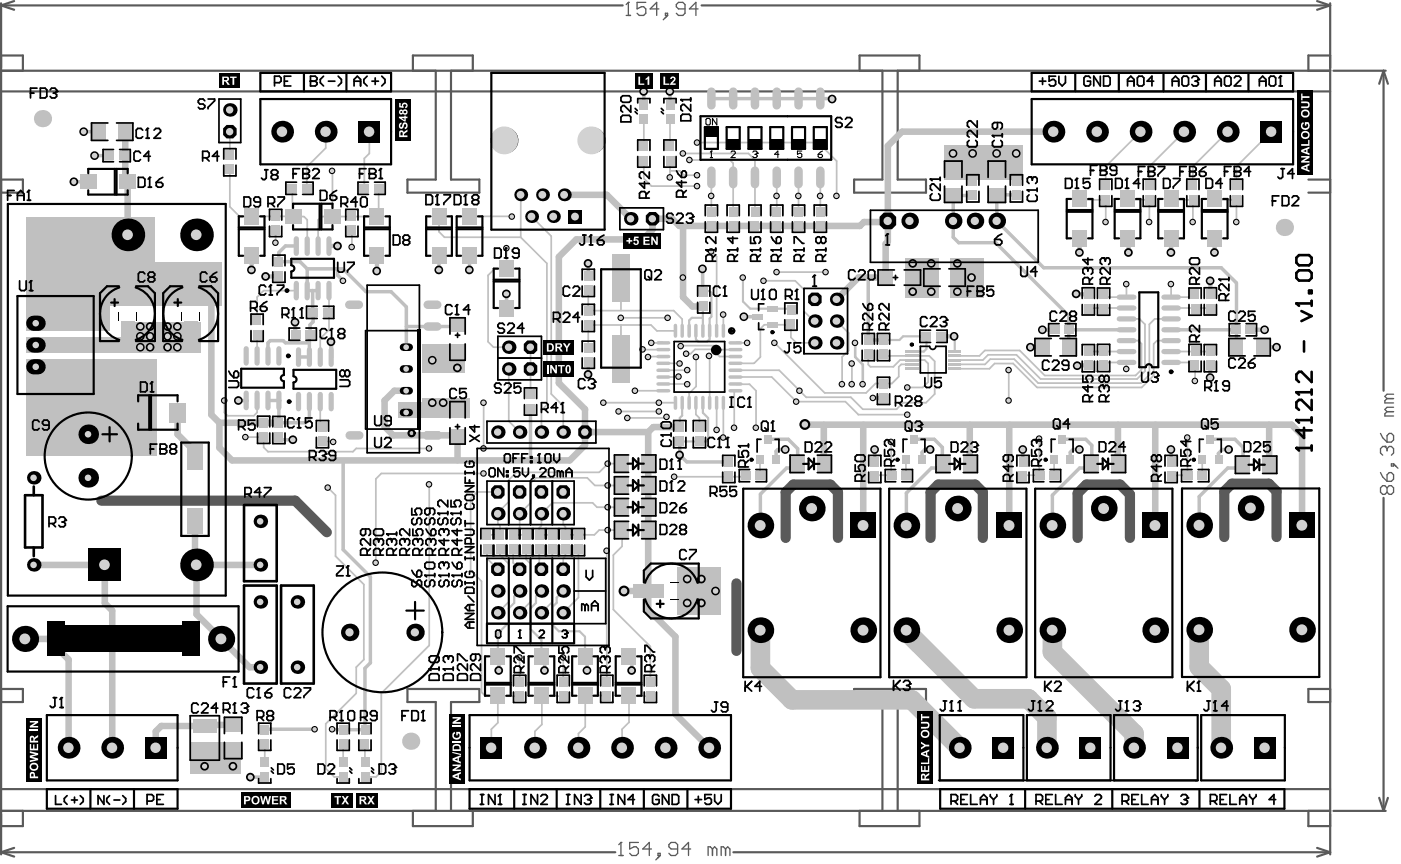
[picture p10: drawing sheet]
<svg xmlns="http://www.w3.org/2000/svg" width="272mm" height="168mm" viewBox="0 0 272 168" stroke-linecap="round" stroke-linejoin="round" font-family="sans-serif">
<g fill="none" stroke="#5a5a5a" stroke-width=".42">
<path d="M.2 .6v165.1M.2 13.7h257.7M.2 10.8h4.2v2.9M.2 1.1l2.5 .8M.2 1.1h120.5M.2 17.7h257.7M2.7 .2l-2.5 .9M80.1 13.7v-2.9h11.6v2.9M84.5 13.7v21.1h-5.5v2.6h13.9v-2.6h-5.5v-21.1M136 1.1h121.9M166.7 13.7v-2.9h11.6v2.9M171.1 13.7v21.1h-5.5v2.6h13.9v-2.6h-5.5v-21.1"/>
<path d="M255.4 .2l2.5 .9M257.9 10.8h-4.2v2.9M257.9 1.1l-2.5 .8M257.9 .6v165.1M258.5 13.7h10.2M268.3 13.7l.8 2.6M268.3 13.7v62.1M268.3 13.7l-.9 2.6M.2 34.8h4.2v2.6h-4.2M253.7 34.8h4.2M253.7 37.4h4.2M268.3 96.6v60.7"/>
<path d="M.2 133.6h4.2v2.6h-4.2M257.9 133.6h-4.2v2.6h4.2M.2 157.3h257.7M.2 153h257.7M4.4 157.3v2.9h-4.2M80.1 157.3v2.9h11.6v-2.9M84.5 157.3v-21.1h-5.5v-2.6h13.9v2.6h-5.5v21.1M166.7 157.3v2.9h11.6v-2.9M171.1 157.3v-21.1h-5.5v-2.6h13.9v2.6h-5.5v21.1M253.7 157.3v2.9h4.2M258.5 157.3h10.2M267.4 154.7l.9 2.6"/>
<path d="M269.1 154.7l-.8 2.6M.2 165.3l2.5 .8M.2 165.3h119.1M2.7 164.4l-2.5 .9M142.2 165.3h115.7M255.4 164.4l2.5 .9M257.9 165.3l-2.5 .8"/>
</g>
<g fill="none" stroke="#5a5a5a" stroke-width=".25">
<path d="M121.4 3h.9M121.8 .5h.1M121.8 .5v2.5M121.8 .5l-.4 .4M125.2 .5h-1.7v1.2l.9-.4h.4l.4 .4v.9l-.4 .4h-.9l-.4-.4M127.7 1.7h-1.6l1.2-1.2v2.5M129 2.6h.4v.4h-.4zM129.4 3l-.8 .8M132.8 1.7h-1.2l-.5-.4v-.4l.5-.4h.8l.4 .4v1.7l-.4 .4h-.8l-.5-.4M135.4 1.7h-1.7l1.2-1.2v2.5M268.9 79.8l-.4 .5v.4h1.7M268.9 77.3l-.4 .4v.4h1.7"/>
<path d="M268.9 79.8h1.3M268.9 77.3h1.3M270.2 79h-1.3l-.4 .4 .4 .4M270.2 76.5h-1.3l-.4 .4 .4 .4M267.7 91.7l.4 .8 .8 .8M267.7 84.1l.4 .8 .8 .8M268.5 86.6h.1M268.5 86.6h-.4l-.4 .4v.9l.4 .4M268.5 86.6l.4 .4M268.9 94.6l-.4-.4h-.4l-.4 .4v.9l.4 .4h.4l.4-.4M268.9 94.6l.5-.4h.4l.4 .4v.9l-.4 .4h-.4l-.5-.4M268.9 84.5l.5-.4h.4l.4 .4v.8l-.4 .4h-.9z"/>
<path d="M268.9 87l.5-.4h.4l.4 .4v.9l-.4 .4M268.9 92.1l.5-.4h.4l.4 .4v.8l-.4 .4h-.9zM268.9 87v.4M268.9 94.6v.9M269.8 90h.4v.4h-.4zM270.2 90l.8 .8M120 165.9h.8M120.4 163.4h.1M120.4 163.4v2.5M120.4 163.4l-.4 .4M123.8 163.4h-1.7v1.3l.8-.5h.5l.4 .5v.8l-.4 .4h-.9l-.4-.4M126.3 164.7h-1.7l1.3-1.3v2.5"/>
<path d="M127.6 165.5h.4v.4h-.4zM128 165.9l-.8 .9M131.4 164.7h-1.3l-.4-.5v-.4l.4-.4h.9l.4 .4v1.7l-.4 .4h-.9l-.4-.4M133.9 164.7h-1.7l1.3-1.3v2.5M138.1 164.7l-.4-.5h-.4v1.7M138.1 164.7v1.2M138.1 164.7l.5-.5 .4 .5v1.2M140.7 164.7l-.4-.5h-.5v1.7M140.7 164.7v1.2M140.7 164.7l.4-.5 .4 .5v1.2"/>
</g>
<path d="M19.6 97.1h37.6l6.2 6.1M142.8 113.1v13.1M152.3 104.3v-8.8l1.5-1.5h7.2l1.5 1.5v8.8M180.4 104.3v-8.8l1.5-1.5h7.2l1.5 1.5v8.8M208.9 104.3v-8.6l1.7-1.7h6.6l1.9 1.9v8.4M237.4 104.2v-8.9l1.5-1.5h7.1l1.5 1.5v8.9" fill="none" stroke="#5a5a5a" stroke-width="2"/>
<path d="M20.3 109.6h.1" fill="none" stroke="#c0c0c0" stroke-width="1.3"/>
<circle cx="47.7" cy="77.7" r=".34" fill="#c0c0c0"/>
<path d="M46.3 77.7h1.4M54.1 84.8l.5 .5M51.4 141.4l-.1 .1" fill="none" stroke="#c0c0c0" stroke-width=".68"/>
<circle cx="54.1" cy="77.7" r=".34" fill="#c0c0c0"/>
<path d="M54.1 53.5l-.1 .1M57.2 64.7l.1 .1" fill="none" stroke="#c0c0c0" stroke-width=".84"/>
<path d="M56.7 41.9l.1 .1" fill="none" stroke="#c0c0c0" stroke-width=".34"/>
<path d="M60 81.3l-.7 .7" fill="none" stroke="#c0c0c0" stroke-width=".68"/>
<circle cx="60" cy="69.2" r=".34" fill="#c0c0c0"/>
<path d="M60.1 64.8l-.1 .1M60.6 60.5l.1 1.9M114.1 70.2v2.4M66.3 89.3l.2 .2M113.9 127.7v2.3M64.4 141.4l.1 .1" fill="none" stroke="#c0c0c0" stroke-width=".68"/>
<g fill="none" stroke="#c0c0c0" stroke-width=".34">
<path d="M64.4 33.1l.1 .1M71.6 29.8l-1 .9M58.9 42l.7 .6M73.4 41.6l-.4 .4M95.9 52.1h2.3M63.8 64l-1.7 1.6M124.6 67.8h.1M125.8 69.2h-.1M62.1 82.4l.4 .4M62.5 85.6l2.1 .1M63.6 94.6l1.5 1.4M73.9 91.8l-1 1.1"/>
<path d="M98.6 97.3l-2.1 2.1M114.9 97.5l.9 .9M129.3 80.8l-.2 .3M96.5 101.5l.5 .5M97 107.7l1.6 1.6M105 102l-.4 .4M70.5 127.9l-1.4 1.5M93.4 134.3l.6 .6M105 134.9l.1 .1M113.5 134.9h-.1M121.9 134.9l.1 .1M63.2 149l1.6 1.7"/>
<path d="M73.9 149.7l-1 1"/>
</g>
<path d="M100.8 114.8v-.2l-1.1 1.1v1.2M105 114.6l-1.1 1.1v1.2M107.9 115.9v1M107.1 121.2l1.3 1.2" fill="none" stroke="#c0c0c0" stroke-width=".42"/>
<circle cx="127.8" cy="78.1" r=".17" fill="#c0c0c0"/>
<path d="M134.1 61.6l-.5 .5M134.9 64.2v1.6l.5 .5M137.6 65.8l-.5 .5M137.9 61.4l-.3 .4M132.3 80.6l-.5 .5v1.7M137.3 85.3l-.3 .3" fill="none" stroke="#c0c0c0" stroke-width=".42"/>
<path d="M129.9 33.1h1.9l.8 .9M130.6 60.2l1.7 1.7M131.8 70.5h.1M132.1 67l-.1 .1M133.2 74.5h.1M133.3 71.8h-.1M134.8 67.8l-.9 .8h-.8M135 74.9l-1.4 1.4M137.5 69l.1 .1M134.9 80.4l.7 .7v1.7" fill="none" stroke="#c0c0c0" stroke-width=".34"/>
<circle cx="140.3" cy="84.9" r=".17" fill="#c0c0c0"/>
<path d="M142.6 75.8l-.2 .2M142.6 74.5h.1" fill="none" stroke="#c0c0c0" stroke-width=".34"/>
<circle cx="140.3" cy="61" r=".17" fill="#c0c0c0"/>
<g fill="none" stroke="#c0c0c0" stroke-width=".34">
<path d="M141.5 31l.7 .7M154.2 54.5l1.7 1.6M157.8 62.3h.2M168.3 70.7l.5 .4M169.7 74.4l-1.8 1.8M171.3 68.7l.3 .3M174.7 70.7l-.4 .4v1.9M175.1 78.1l-1.3 1.3M180 74.1l-1.1 1M192.8 70.5l-1 1M211 68.1l.1 .1M218.4 70.3v1.3"/>
<path d="M144.6 92.2l-.2 .3M147.4 92.2h.1M169.8 92.2l-.2 .2M172.8 92.2h.1M175.7 92.2h.1M201.5 92.2h.1M204.4 92.2h.1"/>
</g>
<path d="M184.8 37.8l.1 .1M152.3 87.2h-1.5l-.3 .3v1.7M169.6 87.2v2.4M179.3 87.2l-.5 .5v1.5M180.6 90.8h2.5M198.3 87.2v2.4M208.1 87.2h1.2" fill="none" stroke="#c0c0c0" stroke-width=".68"/>
<path d="M175.1 65.2l-.7 .7M179.6 67.7l-.5 .5" fill="none" stroke="#c0c0c0" stroke-width=".42"/>
<circle cx="218.4" cy="55.1" r=".17" fill="#c0c0c0"/>
<g fill="none" stroke="#c0c0c0" stroke-width=".34">
<path d="M44.6 25.5v4.6M56.7 36.5v5.4M63.2 25.5v3.2M71.6 25.5v4.3M73.4 36.5v5.1M101 37.8v8.2M124.8 23.1v5.3M218.6 38.6l.2 .2M227.1 38.6l.2 .2M235.5 38.6l.2 .2M51.1 56.4l-1.3 1.2M53.4 44.7v2.4"/>
<path d="M59.6 42.6v5.1M61.7 42.6v5.1M85.1 42v3M98.2 48.1v4M114.1 56.3v3.9M120.4 53.9v6.3M43.5 77.7v2.3l.6 .6M49.8 64.9v4.1M49.8 77.7v2.3l-.6 .6M62.1 65.6v3.6M62.1 77.9v4.5M93.8 78.1v8.9"/>
<path d="M105 79.6v4.2M114.1 63v4.4M120.4 63v6.2M126.3 66.5h2.3M220.9 61.8l1.1 1.1M223.9 61.8l-1.1 1.1M224.3 66.1h2.8M234.7 68.1l-.2 .1M51.1 84.8v2M96.5 99.4v2.1M98.6 93.1v4.2M103.9 92.7l-1 1v3.8"/>
<path d="M113.9 92.7l1.4 1.4M117.9 89.9l-1.7 1.7M227.3 92.2l-.2 .2M230.2 92.2h.1M233.1 92.2h.1M94.4 106.5v1.8M97 106.5v1.2M98.6 116.7l-2.1 2.1M99.5 106.5v2.6l1.3 1.3M99.5 103.7h2.5M102 106.5v2M104.6 106.5v3.5l.4 .4"/>
<path d="M104.6 102.4v1.3M109.6 102.2v1.5M109.6 106.5v1.4M120.6 102.8v3.2M69.1 129.4v5.1M96.5 123.9v3.4M96.5 134.9v5.3M105.1 135v5.5l-1.4 1.4M113.5 134.9v6.1M122 135v5.1l-1.4 1.3M51.3 144.3v3.6M66.5 144.3v3.6"/>
<path d="M70.8 144.3v3.6"/>
</g>
<g fill="none" stroke="#c0c0c0" stroke-width=".68">
<path d="M124.8 17.7v2.6M54.1 49v1.7M59.6 52.1v4.3M60.6 56.4v4.1M85.1 49.6v2.8M91 49.6v2.8M98.2 57v2.7M114.1 51.1v2.4M54.1 77.7v4.3M60 64.9v4.3M60 77.9v3.4M60.7 62.4l-.6 .6v1.8"/>
<path d="M83.9 78.1v2.1M227.1 87.2v2.4M237 87.2l-.8 .7v1.3M70.8 129.6v11.9M38.7 145.7l1 2.9M51.3 150.7h.1"/>
</g>
<path d="M74.6 77.7v5M113.4 79.4v6.9M42.5 82v4.8" fill="none" stroke="#c0c0c0" stroke-width="1.3"/>
<path d="M48.8 49.6v2.8M73.1 49.6v3M57.2 62.5v2.2M64.2 66.3v2.9M83.9 67.5v2.4" fill="none" stroke="#c0c0c0" stroke-width=".84"/>
<path d="M98.6 118v2.7l-2.1 2.2v4.4M103.9 116.9l-1 1.1v4l2.1 2.1v3.2M107.9 116.9l-.8 .8v3.5M113.4 123.5v3.8" fill="none" stroke="#c0c0c0" stroke-width=".42"/>
<circle cx="126.3" cy="66.5" r=".17" fill="#c0c0c0"/>
<path d="M137.6 56.4l.3 .4v4.6M144.1 53.8v4.7l1.3 1.4M132.3 78.1v2.5M133.6 62.1v2.1M137.6 61.8v4M179.6 65.2v2.5M185.1 65.3v2.9M137.3 81.1v4.2" fill="none" stroke="#c0c0c0" stroke-width=".42"/>
<g fill="none" stroke="#c0c0c0" stroke-width=".34">
<path d="M44.6 32.8v7.3M59.5 32.4v4.1M64.5 33.2v8.8M70.6 30.7v5.8M124.8 31.2v3.4M129.9 23.1v5.3M129.9 31.2v3.2M137.9 34.4v6.6M142.2 31.7v9.3M150.6 34v7M154.8 34.4v6.6M159.1 34.4v6.6"/>
<path d="M162.2 31.2v6.8M214.4 32.3v3.7M214.4 38.8v4.3M222.8 32.3v3.7M222.8 38.8v4.3M231.3 32.3v3.7M231.3 38.8v4.3M239.7 32.3v3.7M239.7 38.8v4.3M49.8 57.6v4.5M63.8 56.4v7.6M68.2 44.7v3.2"/>
<path d="M94.6 53.4v12.9M106 51.1v27.4M106.9 45.8v30.6M137.9 48.8l1 1v14.4M155.9 56.1v4.3M211.1 59.7l-.1 .2M218.4 55.1v2.5M227.1 55.1v2.5M234.5 59.7l.2 .2M98.6 71.6v10.1M102.9 67.3v9.2M131.6 73l.1 .1"/>
<path d="M132.3 61.9v2.3M133.6 76.3v1.8M134.9 78.1v2.3M135 69.2v5.7M137.6 69.1v9M138.9 78.1l.1 5.3M140.3 61v3.2M140.3 78.1v6.8M142.4 76v7M146.6 75.8v7.2M148.2 63l-.8 .7v5.5M153.3 62.8v2.6l1.1 1.1"/>
<path d="M163.9 77.9l2.5 2.5M164.5 64.6v3.4M165.2 70.5v4M168.3 68.7v2M179.3 69.8l.7 .7v3.6M181.2 70.1v6.3M191.6 68.8l-1 1M192 69.7l-1 1M195.6 71.8v5.9M221.3 66.7v5M222 62.9v9.1M222.8 62.9v9.8l-1.6 1.6"/>
<path d="M223.7 66.7v6.1l-2.3 2.3M231.7 70.8v3.1M65.1 96v11.9M72.9 92.9v16.2M83.2 93.9v31.3M91.2 96.7v13.9M100.8 99.6v4.1M105 99.6v2.4M147.4 89.2v3M172.8 85.7v6.5M175.7 89.2v3M201.5 85.1v7.1"/>
<path d="M204.4 89.2v3M230.2 84.9v7.3M233.1 89.2v3M70.5 113.4v14.5M93.4 112.7v21.6M97 102v1.7M98.6 109.3v7.4M102.9 109.3v7.4M107.1 106.5v10.2M112.2 106.5v9.4M117.7 106.8v25.4M118.9 107.7v10.5"/>
<path d="M73.9 134.5v15.2M100.8 127.5v4.9M63.2 140.4v8.6M95.3 141.4v3.6M103.7 141.9v3.1M112.2 142.3v2.7M120.6 141.4v3.6"/>
</g>
<g fill="none" stroke="#c0c0c0" stroke-width="1.3">
<path d="M24.3 34.8l.5 .5M172.1 28.3v18.6l-.4 .4v6.5M7 58.7v2.7M24.8 45.5v.1M108.4 49.8v24.5M130.3 42.4l1.4 1.4M5.7 71.1h7M17.1 75.6v7.8M167.4 82.4v19.5M188 82.4v7.6M195.7 82.4v19.5M246.1 82.4v7.7"/>
<path d="M252.5 84.4v17.5M20.3 109.6v7.4M37.8 109.3l.3 .3M13.3 127.9v17.1M131 123.5v15M30.2 141.9v3.1"/>
</g>
<g fill="none" stroke="#c0c0c0" stroke-width=".68">
<path d="M129.9 17.7v2.6M18.4 30.2h2.8M184.8 37.8v8.2l1.1 1.1M193.3 37.8v5.1M168.3 53.8v12.1M180.6 51.1v2.7M239.7 54.9v12.4M102.9 79.3v9.8M66.5 89.5v17.1M131.8 85.6v2.6M147.4 95.8v6.1M154.7 87v3"/>
<path d="M175.7 95.6v6.3M181.1 85.2l1.6 1.6v3.1M211.7 86.4v3.6M232.5 96.3v5.6M96.7 127.5v2.5"/>
</g>
<path d="M165.8 66.5v2.7M167.3 70.7v3.8" fill="none" stroke="#c0c0c0" stroke-width=".51"/>
<path d="M184.8 29.8v2.9M188.6 29.8v5.3M185.7 53.8v2.8M209.3 46.2v2.8M218.6 46.2l.2 .2v2.6M234.7 54.5v2.6M235.5 46.2v2.8M234.7 70.8v2.4" fill="none" stroke="#c0c0c0" stroke-width=".84"/>
<circle cx="38.1" cy="109.6" r=".63" fill="#c0c0c0"/>
<g fill="none" stroke="#c0c0c0" stroke-width="1.3">
<path d="M24.3 25.5v9.3M24.8 35.3l-.1 20.4-.8 .4 .2 .3h15l1.9 1.9v22.1l1.5 1.6h11.6M109.4 37.8h8.3l4.6 4.6M204.3 25.5h-29.4l-2.8 2.8M23.9 56.4h-14.6l-2.3 2.3M130.3 42.4h-3.8v2.1l-1.9 1.9h-12.9l-3.3 3.4M132.4 44v13.6l1.9 1.8h2.2M171.7 53.8h-5.3l-4.2 4.2M172.1 43.1h-4.6l-.8 .7h-35M12.7 71.1l4.4 4.5M78.8 75.8h-2.3l-1.9 1.9M108.4 74.3l5 5.1"/>
<path d="M17.3 80h9.5M34.4 80v4.2l3.2 3.2M74.6 82.7l1.7 1.7h12.2l.2 .2v4.7M113.4 83.8h12.3M113.4 86.3l-2.9 3h-65.5l-2.5-2.5M125.7 83.8v18.6M131.8 82.8h-5.1l-1 1M156.1 82.3l94.3 .1 2.1 2M159.7 82.4v7.6M216.8 82.4v7.6M224 82.4v19.5M6.5 109.6h13.8"/>
<path d="M20.3 117l1.5 1.4v26.6M37.8 101.1v8.2M50.1 109.6h-12v9.5l10.3 10.3h2.1M121 114.6h4.7M125.7 102.8v15.4l5.3 5.3M4.9 123.9h4.4l4 4M131 138.5l6.5 6.5M39.7 140.8h-8.4l-1.1 1.1M40.3 140.6h4.9"/>
</g>
<g fill="none" stroke="#c0c0c0" stroke-width=".34">
<path d="M63.2 28.7l-3.7 3.7M124.8 34.6l1.5 1.5h8.9M132.4 29.8h12.7l1.3 1.2v10M132.6 34h2.6M133.7 31h7.8M135.2 27.7h23.4l3.6 3.5M209.2 38.8h5.2M218.8 38.8h4M221.2 25.5l-6.8 6.8M227.3 38.8h4M229.6 25.5l-6.8 6.8M235.7 38.8h4"/>
<path d="M238.1 25.5l-6.8 6.8M246.5 25.5l-6.8 6.8M44.6 40.1l1.8 1.9h10.4M51.1 56.4h6.4M56.8 42h2.1M73 42h-10.7l-.6 .6M85.1 45l1.1 1h14.8l5 5.1M91 42h8.3M95.9 52.1l-1.3 1.3M103.1 42l3.8 3.8M148.1 54.5h6.1M150.6 52.8h9.5"/>
<path d="M211.1 59.7h7.3M214.2 57.6h4.2M227.1 57.6h4.8M227.1 59.7h7.4M94.6 66.3l1.1 1h2.9M106 78.5l-1 1.1M106.9 76.4l2.3 2.3v5.1M114.1 63h12.1l1.2 1.2h3.6M114.1 60.2h16.5M117 78.1h14M120 79.8h7.8M120.4 61.6h9.1"/>
<path d="M123.1 75.8h5.7M124.7 67.8h3.9M125.8 69.2h2.8M128.6 74.5h4.6M128.6 70.5h3.2M128.6 71.8h4.6M128.6 73.1h3.1M132.1 67h6.9l.8 .8h2.8M134.8 67.8h3.3l1.4 1.4h3.1M142.6 71.8h8.5l5.2 5.2h8.7l2.3 2.4h6.5M142.6 73.1h7l4.8 4.8h9.5M142.6 66.5h2.3"/>
<path d="M142.7 74.5h2.6l1.3 1.3M147.4 69.2l-1.2 1.3h-3.6M150.2 66.5l9.7 9.7h8M153.3 62.8l-.1 .2h-5M154.4 66.5h3.6M155.9 60.4l1.9 1.9M162.2 62.3l2.3 2.3M164.5 68l-1.2 1.2v5.3M171.6 69h8.6l1 1.1M174.3 73l-1.4 1.4h-3.2M174.7 70.7h2.1M176 75.1h2.9"/>
<path d="M179.3 69.8h-4.8l-1.3 1.3h-4.4M181.2 76.4l-1.7 1.7h-4.4M185.1 70.7h5.9M185.1 69h4.8l1-1h6.8l4.9 4.8h17.6l1.1-1.1M185.1 69.8h5.5M185.1 71.5h6.7M191.6 68.8h5.5l4.7 4.7h18.7l1.5-1.5M192 69.7h4.7l4.6 4.6h19.9M192.8 70.5h3.6l4.7 4.6h20.3M211.1 68.2h7.3M214 70.3h4.8M218.4 61.8h2.5"/>
<path d="M218.4 66.1h2.3l.6 .6M223.9 61.8h3.2M224.3 66.1l-.6 .6M227.1 70.3h4.6M227.1 68.2h7.4M44.1 80.6h5.1M47.6 84.8h3.5M51.1 86.8l.9 .8h16.4l.7-.6h14.1M73.9 91.8h19.9M96.5 95.4h-4l-1.3 1.3M98.6 81.7l2.2 2.1M102.9 97.5l-2.1 2.1"/>
<path d="M103.9 92.7h10M109.2 99.6v2.1l.4 .5M114.9 97.5h-7.8l-2.1 2.1M115.3 94.1h5.3M115.8 98.4h4.8M116.2 91.6h-16.1l-1.5 1.5M117.9 89.9h2.7M121.7 81.1h7.4M130.7 92.5h13.7M166.4 80.4h9.6M169.8 92.2h3M199.1 92.2h2.4"/>
<path d="M227.3 92.2h2.9M65.1 107.9l5.4 5.5M91.2 110.6l2.2 2.1M94.4 108.3l2.1 2.1M94.4 103.7h2.6M102 108.5l.9 .8M102.9 116.7l-2.1 2.1M104.6 103.7h2.5M107.1 116.7l-2.1 2.1M109.6 107.9l-.4 .4v2.1M112.2 115.9l-3 2.9M118.9 118.2l7.2 7.2v7"/>
<path d="M120.6 102.8h-4.4l-1 .9h-5.6M120.6 106l-1.7 1.7M69.1 134.5l-5.9 5.9M83.2 125.2l-9.3 9.3M94 134.9h2.5M96.9 135h3.9M105.1 135h4.1M109.2 127.5v4.7M113.5 134.9h3.7M122 135h4.1M64.8 150.7h1.7M70.8 150.7h2.1"/>
<path d="M96.5 140.2l-1.2 1.2M113.5 141l-1.3 1.3"/>
</g>
<g fill="none" stroke="#c0c0c0" stroke-width=".68">
<path d="M137.9 19.1h23.4M14.4 35.3h2.7M16.3 25.5h2.9M184.9 37.9h3.7M193.3 37.8h3.6l.2 .1M54.1 50.7h4.1l1.4 1.4h6.9l4.5 4.5h4.8l3 2.9v7.8M57.5 47.7h-2.2l-1.2 1.3M59.6 56.4h2.1M65.5 52.1v1.3l1 1.1M136.2 52.1v4.3l.3 .3M177 51.1v2.7M185.9 47.1h7.2l14.1 14.1v6.1"/>
<path d="M193.3 42.9l9.1 9h34.4l2.9 3M52 77.7h2.1M57.9 69.2h2.1M60 66.5h-4.7l-.4-.4h-2.5l-.4 .4v2.5M78.8 63.3h5.1M88.7 63.1l-.2 .2h-4.4M144.3 61.4h2.5M168.3 65.9h3M207.2 64h11.2M227.1 64h12.5M54.1 82h5.2M54.6 85.3h2.2"/>
<path d="M131.8 88.2l1.4 1.4h8.1M148.9 85.2h3.9l1.9 1.8M154.8 90.8h-2.3l-5.1 5M177.2 85.2h3.9M179.3 87.2h1.1M180.6 90.8l-4.9 4.8M205.9 85.2h4.6l1.2 1.2M208.1 87.2l-.6 .5v1.5M211.9 90.8h-2.6l-5.3 5.2v5.9M234.7 85.2h4.7l1.6 1.6v3.3M237 87.2h1.3M241 90.8h-2.9l-5.6 5.5"/>
<path d="M66.5 106.6l5.3 5.3v16.7l-1 1M105.6 127.3v2.7M122.5 127.7v2.3M45.2 145.7v2.9M48.6 150.7h2.7M51.4 141.4h9.6M64.5 141.5h6.3"/>
</g>
<g fill="none" stroke="#c0c0c0" stroke-width=".84">
<path d="M193.3 29.8v2.9M197.1 29.8v5.3M51.5 53.6h2.5M63.8 47.7h1.7M208.8 57.1h2.2M227.1 46.2v2.8M88.7 68.4v2.9M169.3 77.2h2M182.4 65.2h2.6M199.8 67.3h2.3M202.1 64h2.5M209 70.8h2"/>
<path d="M242.4 64h2.8M244.8 67.3h2.8"/>
</g>
<g fill="none" stroke="#c0c0c0" stroke-width=".42">
<path d="M136.2 56.4h1.4M136.5 59.4l-.2 .3v4.5M145.4 59.9h7.8l.1 .1M134.1 61.6h2.2M135.4 66.3h1.7M136.3 78.1v1.9l1 1.1M171.3 65.9h3.1M175.1 65.2h4.5M176.8 68.2h2.3M131.8 85.6h5.2M99.7 116.9l-1.1 1.1M109.2 114.6l-1.3 1.3"/>
<path d="M108.4 122.4h4l1 1.1"/>
</g>
<path d="M147.4 122.2v7.4l6.2 6.1h23.2l9.3 9.3M175.7 122.2v.2l13.1 13.1h10.6l3.6 3.6v5.9M204 122.2v4.2l15.9 15.9v2.7M232.5 122.1v7.3l4.3 4.2v11.4" fill="none" stroke="#c0c0c0" stroke-width="3.8"/>
<path d="M165.8 69.2l1.5 1.5" fill="none" stroke="#c0c0c0" stroke-width=".51"/>
<g fill="#c0c0c0">
<path d="M30 50.9h13.1v8.4h-13.1z" fill-rule="evenodd"/>
<path d="M77.1 78.1h4.6v3h-4.6z" fill-rule="evenodd"/>
<path d="M184.2 50h6.5v7.6h-6.5z" fill-rule="evenodd"/>
<path d="M37 144h9.7v6.1h-9.7z" fill-rule="evenodd"/>
<path d="M23.4 62.5h15.5v5.7h-15.5z" fill-rule="evenodd"/>
<path d="M81.7 77.3h9.3v3.8h-9.3z" fill-rule="evenodd"/>
<path d="M82 66.7h8.2v5.5h-8.2z" fill-rule="evenodd"/>
<path d="M175.5 50h6.6v7.6h-6.6z" fill-rule="evenodd"/>
<path d="M5.1 59.3h16.2v4.9h-16.2z" fill-rule="evenodd"/>
<path d="M131.4 110h8.4v9.3h-8.4z" fill-rule="evenodd"/>
<path d="M5.1 65.4h33.8v3h-33.8z" fill-rule="evenodd"/>
<path d="M5.1 69.7h25.3v18.7h-25.3z" fill-rule="evenodd"/>
<path d="M5.1 42.2h24.9v17.1h-24.9z" fill-rule="evenodd"/>
<path d="M183.1 28.1h15.2v6.7h-15.2z" fill-rule="evenodd"/>
</g>
<circle cx="98.2" cy="48.1" r=".63" fill="#000"/>
<circle cx="98.2" cy="48.1" r=".42" fill="#d2d2d2"/>
<circle cx="99.2" cy="42" r=".63" fill="#000"/>
<circle cx="99.2" cy="42" r=".42" fill="#d2d2d2"/>
<circle cx="120.4" cy="61.6" r=".63" fill="#000"/>
<circle cx="120.4" cy="61.6" r=".42" fill="#d2d2d2"/>
<circle cx="129.4" cy="61.6" r=".63" fill="#000"/>
<circle cx="129.4" cy="61.6" r=".42" fill="#d2d2d2"/>
<circle cx="140.2" cy="61" r=".63" fill="#000"/>
<circle cx="140.2" cy="61" r=".42" fill="#d2d2d2"/>
<circle cx="155" cy="75.8" r=".63" fill="#000"/>
<circle cx="155" cy="75.8" r=".42" fill="#d2d2d2"/>
<circle cx="154.4" cy="77.9" r=".63" fill="#000"/>
<circle cx="154.4" cy="77.9" r=".42" fill="#d2d2d2"/>
<circle cx="175.9" cy="80.4" r=".63" fill="#000"/>
<circle cx="175.9" cy="80.4" r=".42" fill="#d2d2d2"/>
<circle cx="175.9" cy="75.1" r=".63" fill="#000"/>
<circle cx="175.9" cy="75.1" r=".42" fill="#d2d2d2"/>
<circle cx="230.2" cy="84.9" r=".63" fill="#000"/>
<circle cx="230.2" cy="84.9" r=".42" fill="#d2d2d2"/>
<circle cx="201.5" cy="85.1" r=".63" fill="#000"/>
<circle cx="201.5" cy="85.1" r=".42" fill="#d2d2d2"/>
<circle cx="195.6" cy="77.7" r=".63" fill="#000"/>
<circle cx="195.6" cy="77.7" r=".42" fill="#d2d2d2"/>
<circle cx="195.6" cy="71.8" r=".63" fill="#000"/>
<circle cx="195.6" cy="71.8" r=".42" fill="#d2d2d2"/>
<circle cx="163.2" cy="74.5" r=".63" fill="#000"/>
<circle cx="163.2" cy="74.5" r=".42" fill="#d2d2d2"/>
<circle cx="172.7" cy="85.7" r=".63" fill="#000"/>
<circle cx="172.7" cy="85.7" r=".42" fill="#d2d2d2"/>
<circle cx="165.1" cy="74.5" r=".63" fill="#000"/>
<circle cx="165.1" cy="74.5" r=".42" fill="#d2d2d2"/>
<circle cx="165.1" cy="70.5" r=".63" fill="#000"/>
<circle cx="165.1" cy="70.5" r=".42" fill="#d2d2d2"/>
<circle cx="150.1" cy="66.5" r=".63" fill="#000"/>
<circle cx="150.1" cy="66.5" r=".42" fill="#d2d2d2"/>
<circle cx="144.9" cy="66.5" r=".63" fill="#000"/>
<circle cx="144.9" cy="66.5" r=".42" fill="#d2d2d2"/>
<circle cx="159" cy="38" r=".63" fill="#000"/>
<circle cx="159" cy="38" r=".42" fill="#d2d2d2"/>
<circle cx="137.5" cy="69" r=".63" fill="#000"/>
<circle cx="137.5" cy="69" r=".42" fill="#d2d2d2"/>
<circle cx="154.8" cy="38" r=".63" fill="#000"/>
<circle cx="154.8" cy="38" r=".42" fill="#d2d2d2"/>
<circle cx="134.9" cy="69.2" r=".63" fill="#000"/>
<circle cx="134.9" cy="69.2" r=".42" fill="#d2d2d2"/>
<circle cx="135.1" cy="36.1" r=".63" fill="#000"/>
<circle cx="135.1" cy="36.1" r=".42" fill="#d2d2d2"/>
<circle cx="127.7" cy="78.1" r=".63" fill="#000"/>
<circle cx="127.7" cy="78.1" r=".42" fill="#d2d2d2"/>
<circle cx="133.2" cy="74.5" r=".63" fill="#000"/>
<circle cx="133.2" cy="74.5" r=".42" fill="#d2d2d2"/>
<circle cx="129.9" cy="34.4" r=".63" fill="#000"/>
<circle cx="129.9" cy="34.4" r=".42" fill="#d2d2d2"/>
<circle cx="123.1" cy="75.8" r=".63" fill="#000"/>
<circle cx="123.1" cy="75.8" r=".42" fill="#d2d2d2"/>
<circle cx="131.6" cy="73" r=".63" fill="#000"/>
<circle cx="131.6" cy="73" r=".42" fill="#d2d2d2"/>
<circle cx="133.2" cy="71.8" r=".63" fill="#000"/>
<circle cx="133.2" cy="71.8" r=".42" fill="#d2d2d2"/>
<circle cx="131.8" cy="70.5" r=".63" fill="#000"/>
<circle cx="131.8" cy="70.5" r=".42" fill="#d2d2d2"/>
<circle cx="146.5" cy="83" r=".63" fill="#000"/>
<circle cx="146.5" cy="83" r=".42" fill="#d2d2d2"/>
<circle cx="142.3" cy="83" r=".63" fill="#000"/>
<circle cx="142.3" cy="83" r=".42" fill="#d2d2d2"/>
<circle cx="140.2" cy="84.9" r=".63" fill="#000"/>
<circle cx="140.2" cy="84.9" r=".42" fill="#d2d2d2"/>
<circle cx="138.9" cy="83.4" r=".63" fill="#000"/>
<circle cx="138.9" cy="83.4" r=".42" fill="#d2d2d2"/>
<circle cx="117.8" cy="89.9" r=".63" fill="#000"/>
<circle cx="117.8" cy="89.9" r=".42" fill="#d2d2d2"/>
<circle cx="117.8" cy="94.1" r=".63" fill="#000"/>
<circle cx="117.8" cy="94.1" r=".42" fill="#d2d2d2"/>
<circle cx="117.8" cy="98.4" r=".63" fill="#000"/>
<circle cx="117.8" cy="98.4" r=".42" fill="#d2d2d2"/>
<circle cx="117.8" cy="102.8" r=".63" fill="#000"/>
<circle cx="117.8" cy="102.8" r=".42" fill="#d2d2d2"/>
<circle cx="130.7" cy="92.5" r=".63" fill="#000"/>
<circle cx="130.7" cy="92.5" r=".42" fill="#d2d2d2"/>
<circle cx="125.6" cy="69.2" r=".63" fill="#000"/>
<circle cx="125.6" cy="69.2" r=".42" fill="#d2d2d2"/>
<circle cx="132.4" cy="29.8" r=".63" fill="#000"/>
<circle cx="132.4" cy="29.8" r=".42" fill="#d2d2d2"/>
<circle cx="133.7" cy="31" r=".63" fill="#000"/>
<circle cx="133.7" cy="31" r=".42" fill="#d2d2d2"/>
<circle cx="124.6" cy="67.8" r=".63" fill="#000"/>
<circle cx="124.6" cy="67.8" r=".42" fill="#d2d2d2"/>
<circle cx="126.3" cy="66.5" r=".63" fill="#000"/>
<circle cx="126.3" cy="66.5" r=".42" fill="#d2d2d2"/>
<circle cx="137.9" cy="38" r=".63" fill="#000"/>
<circle cx="137.9" cy="38" r=".42" fill="#d2d2d2"/>
<circle cx="137.9" cy="48.8" r=".63" fill="#000"/>
<circle cx="137.9" cy="48.8" r=".42" fill="#d2d2d2"/>
<circle cx="150.6" cy="38" r=".63" fill="#000"/>
<circle cx="150.6" cy="38" r=".42" fill="#d2d2d2"/>
<circle cx="150.6" cy="52.8" r=".63" fill="#000"/>
<circle cx="150.6" cy="52.8" r=".42" fill="#d2d2d2"/>
<circle cx="160.1" cy="52.8" r=".63" fill="#000"/>
<circle cx="160.1" cy="52.8" r=".42" fill="#d2d2d2"/>
<circle cx="162.2" cy="38" r=".63" fill="#000"/>
<circle cx="162.2" cy="38" r=".42" fill="#d2d2d2"/>
<circle cx="135.1" cy="27.7" r=".63" fill="#000"/>
<circle cx="135.1" cy="27.7" r=".42" fill="#d2d2d2"/>
<circle cx="135.1" cy="34" r=".63" fill="#000"/>
<circle cx="135.1" cy="34" r=".42" fill="#d2d2d2"/>
<circle cx="148" cy="54.5" r=".63" fill="#000"/>
<circle cx="148" cy="54.5" r=".42" fill="#d2d2d2"/>
<circle cx="132" cy="67.1" r=".63" fill="#000"/>
<circle cx="132" cy="67.1" r=".42" fill="#d2d2d2"/>
<circle cx="119.9" cy="79.8" r=".63" fill="#000"/>
<circle cx="119.9" cy="79.8" r=".42" fill="#d2d2d2"/>
<circle cx="133" cy="68.6" r=".63" fill="#000"/>
<circle cx="133" cy="68.6" r=".42" fill="#d2d2d2"/>
<circle cx="127.7" cy="79.8" r=".63" fill="#000"/>
<circle cx="127.7" cy="79.8" r=".42" fill="#d2d2d2"/>
<circle cx="129.2" cy="80.8" r=".63" fill="#000"/>
<circle cx="129.2" cy="80.8" r=".42" fill="#d2d2d2"/>
<circle cx="121.6" cy="81.1" r=".63" fill="#000"/>
<circle cx="121.6" cy="81.1" r=".42" fill="#d2d2d2"/>
<circle cx="64.6" cy="85.7" r=".63" fill="#000"/>
<circle cx="64.6" cy="85.7" r=".42" fill="#d2d2d2"/>
<circle cx="117" cy="78.1" r=".63" fill="#000"/>
<circle cx="117" cy="78.1" r=".42" fill="#d2d2d2"/>
<circle cx="93.7" cy="78.1" r=".63" fill="#000"/>
<circle cx="93.7" cy="78.1" r=".42" fill="#d2d2d2"/>
<circle cx="93.7" cy="87" r=".63" fill="#000"/>
<circle cx="93.7" cy="87" r=".42" fill="#d2d2d2"/>
<circle cx="93.7" cy="91.8" r=".63" fill="#000"/>
<circle cx="93.7" cy="91.8" r=".42" fill="#d2d2d2"/>
<circle cx="72.8" cy="109.1" r=".63" fill="#000"/>
<circle cx="72.8" cy="109.1" r=".42" fill="#d2d2d2"/>
<circle cx="132.4" cy="53.8" r=".63" fill="#000"/>
<circle cx="132.4" cy="53.8" r=".42" fill="#d2d2d2"/>
<circle cx="144" cy="53.8" r=".63" fill="#000"/>
<circle cx="144" cy="53.8" r=".42" fill="#d2d2d2"/>
<circle cx="156.1" cy="82.3" r="1.06" fill="#000"/>
<circle cx="156.1" cy="82.3" r=".63" fill="#d2d2d2"/>
<circle cx="121" cy="114.6" r="1.06" fill="#000"/>
<circle cx="121" cy="114.6" r=".63" fill="#d2d2d2"/>
<circle cx="218.4" cy="55.1" r=".63" fill="#000"/>
<circle cx="218.4" cy="55.1" r=".42" fill="#d2d2d2"/>
<circle cx="222.8" cy="43.1" r=".63" fill="#000"/>
<circle cx="222.8" cy="43.1" r=".42" fill="#d2d2d2"/>
<circle cx="227" cy="55.1" r=".63" fill="#000"/>
<circle cx="227" cy="55.1" r=".42" fill="#d2d2d2"/>
<circle cx="231.2" cy="43.1" r=".63" fill="#000"/>
<circle cx="231.2" cy="43.1" r=".42" fill="#d2d2d2"/>
<circle cx="231.7" cy="73.9" r=".63" fill="#000"/>
<circle cx="231.7" cy="73.9" r=".42" fill="#d2d2d2"/>
<circle cx="239.7" cy="43.1" r=".63" fill="#000"/>
<circle cx="239.7" cy="43.1" r=".42" fill="#d2d2d2"/>
<circle cx="218.4" cy="71.6" r=".63" fill="#000"/>
<circle cx="218.4" cy="71.6" r=".42" fill="#d2d2d2"/>
<circle cx="214.4" cy="43.1" r=".63" fill="#000"/>
<circle cx="214.4" cy="43.1" r=".42" fill="#d2d2d2"/>
<circle cx="100.7" cy="127.5" r=".63" fill="#000"/>
<circle cx="100.7" cy="127.5" r=".42" fill="#d2d2d2"/>
<circle cx="109.2" cy="127.5" r=".63" fill="#000"/>
<circle cx="109.2" cy="127.5" r=".42" fill="#d2d2d2"/>
<circle cx="117.6" cy="106.8" r=".63" fill="#000"/>
<circle cx="117.6" cy="106.8" r=".42" fill="#d2d2d2"/>
<circle cx="83.2" cy="93.9" r=".63" fill="#000"/>
<circle cx="83.2" cy="93.9" r=".42" fill="#d2d2d2"/>
<circle cx="63.5" cy="94.6" r=".63" fill="#000"/>
<circle cx="63.5" cy="94.6" r=".42" fill="#d2d2d2"/>
<circle cx="47.6" cy="84.8" r=".63" fill="#000"/>
<circle cx="47.6" cy="84.8" r=".42" fill="#d2d2d2"/>
<circle cx="43.5" cy="77.7" r=".63" fill="#000"/>
<circle cx="43.5" cy="77.7" r=".42" fill="#d2d2d2"/>
<circle cx="64.4" cy="33.1" r=".63" fill="#000"/>
<circle cx="64.4" cy="33.1" r=".42" fill="#d2d2d2"/>
<circle cx="53.4" cy="47.1" r=".63" fill="#000"/>
<circle cx="53.4" cy="47.1" r=".42" fill="#d2d2d2"/>
<circle cx="68.2" cy="47.9" r=".63" fill="#000"/>
<circle cx="68.2" cy="47.9" r=".42" fill="#d2d2d2"/>
<circle cx="48.8" cy="52.4" r=".84" fill="#000"/>
<circle cx="48.8" cy="52.4" r=".53" fill="#d2d2d2"/>
<circle cx="73" cy="52.6" r=".84" fill="#000"/>
<circle cx="73" cy="52.6" r=".53" fill="#d2d2d2"/>
<circle cx="65.4" cy="47.7" r=".84" fill="#000"/>
<circle cx="65.4" cy="47.7" r=".51" fill="#d2d2d2"/>
<circle cx="51.5" cy="53.6" r=".84" fill="#000"/>
<circle cx="51.5" cy="53.6" r=".51" fill="#d2d2d2"/>
<circle cx="57.2" cy="62.5" r=".84" fill="#000"/>
<circle cx="57.2" cy="62.5" r=".53" fill="#d2d2d2"/>
<circle cx="64.2" cy="66.3" r=".84" fill="#000"/>
<circle cx="64.2" cy="66.3" r=".51" fill="#d2d2d2"/>
<circle cx="83.8" cy="69.9" r=".84" fill="#000"/>
<circle cx="83.8" cy="69.9" r=".55" fill="#d2d2d2"/>
<circle cx="88.7" cy="71.3" r=".84" fill="#000"/>
<circle cx="88.7" cy="71.3" r=".51" fill="#d2d2d2"/>
<circle cx="197" cy="29.8" r=".84" fill="#000"/>
<circle cx="197" cy="29.8" r=".55" fill="#d2d2d2"/>
<circle cx="193.2" cy="29.8" r=".84" fill="#000"/>
<circle cx="193.2" cy="29.8" r=".55" fill="#d2d2d2"/>
<circle cx="188.6" cy="29.8" r=".84" fill="#000"/>
<circle cx="188.6" cy="29.8" r=".55" fill="#d2d2d2"/>
<circle cx="184.8" cy="29.8" r=".84" fill="#000"/>
<circle cx="184.8" cy="29.8" r=".55" fill="#d2d2d2"/>
<circle cx="185.6" cy="56.6" r=".84" fill="#000"/>
<circle cx="185.6" cy="56.6" r=".53" fill="#d2d2d2"/>
<circle cx="188.4" cy="53.8" r=".84" fill="#000"/>
<circle cx="188.3" cy="53.8" r=".53" fill="#d2d2d2"/>
<circle cx="185.6" cy="51.1" r=".84" fill="#000"/>
<circle cx="185.6" cy="51.1" r=".53" fill="#d2d2d2"/>
<circle cx="185" cy="65.2" r=".84" fill="#000"/>
<circle cx="185" cy="65.2" r=".53" fill="#d2d2d2"/>
<circle cx="202.1" cy="64" r=".84" fill="#000"/>
<circle cx="202.1" cy="64" r=".55" fill="#d2d2d2"/>
<circle cx="199.8" cy="67.3" r=".84" fill="#000"/>
<circle cx="199.8" cy="67.3" r=".53" fill="#d2d2d2"/>
<circle cx="208.9" cy="70.9" r=".84" fill="#000"/>
<circle cx="208.9" cy="70.9" r=".53" fill="#d2d2d2"/>
<circle cx="208.6" cy="57" r=".84" fill="#000"/>
<circle cx="208.6" cy="57" r=".51" fill="#d2d2d2"/>
<circle cx="209.3" cy="49" r=".84" fill="#000"/>
<circle cx="209.3" cy="49" r=".53" fill="#d2d2d2"/>
<circle cx="218.8" cy="49" r=".84" fill="#000"/>
<circle cx="218.8" cy="49" r=".51" fill="#d2d2d2"/>
<circle cx="227" cy="49" r=".84" fill="#000"/>
<circle cx="227" cy="49" r=".53" fill="#d2d2d2"/>
<circle cx="235.5" cy="49" r=".84" fill="#000"/>
<circle cx="235.5" cy="49" r=".53" fill="#d2d2d2"/>
<circle cx="234.6" cy="54.5" r=".84" fill="#000"/>
<circle cx="234.6" cy="54.5" r=".53" fill="#d2d2d2"/>
<circle cx="245.2" cy="64" r=".84" fill="#000"/>
<circle cx="245.2" cy="64" r=".55" fill="#d2d2d2"/>
<circle cx="247.5" cy="67.3" r=".84" fill="#000"/>
<circle cx="247.5" cy="67.3" r=".53" fill="#d2d2d2"/>
<circle cx="234.6" cy="73.2" r=".84" fill="#000"/>
<circle cx="234.6" cy="73.2" r=".55" fill="#d2d2d2"/>
<circle cx="45.2" cy="148.6" r=".84" fill="#000"/>
<circle cx="45.2" cy="148.6" r=".51" fill="#d2d2d2"/>
<circle cx="96.7" cy="130" r=".84" fill="#000"/>
<circle cx="96.7" cy="130" r=".51" fill="#d2d2d2"/>
<circle cx="105.6" cy="130" r=".84" fill="#000"/>
<circle cx="105.6" cy="130" r=".51" fill="#d2d2d2"/>
<circle cx="113.8" cy="130" r=".84" fill="#000"/>
<circle cx="113.8" cy="130" r=".53" fill="#d2d2d2"/>
<circle cx="122.5" cy="130" r=".84" fill="#000"/>
<circle cx="122.5" cy="130" r=".51" fill="#d2d2d2"/>
<circle cx="133.2" cy="112.3" r=".84" fill="#000"/>
<circle cx="133.3" cy="112.3" r=".53" fill="#d2d2d2"/>
<circle cx="136" cy="112.3" r=".84" fill="#000"/>
<circle cx="136" cy="112.3" r=".51" fill="#d2d2d2"/>
<circle cx="133.2" cy="116.9" r=".84" fill="#000"/>
<circle cx="133.3" cy="116.9" r=".53" fill="#d2d2d2"/>
<circle cx="136" cy="116.9" r=".84" fill="#000"/>
<circle cx="136" cy="116.9" r=".51" fill="#d2d2d2"/>
<circle cx="138.7" cy="114.6" r=".84" fill="#000"/>
<circle cx="138.7" cy="114.6" r=".55" fill="#d2d2d2"/>
<circle cx="27.2" cy="63.3" r=".84" fill="#000"/>
<circle cx="27.2" cy="63.3" r=".53" fill="#d2d2d2"/>
<circle cx="27.2" cy="65.2" r=".84" fill="#000"/>
<circle cx="27.2" cy="65.2" r=".55" fill="#d2d2d2"/>
<circle cx="34.4" cy="63.3" r=".84" fill="#000"/>
<circle cx="34.4" cy="63.3" r=".53" fill="#d2d2d2"/>
<circle cx="34.4" cy="65.2" r=".84" fill="#000"/>
<circle cx="34.4" cy="65.2" r=".55" fill="#d2d2d2"/>
<circle cx="34.4" cy="67.3" r=".84" fill="#000"/>
<circle cx="34.4" cy="67.3" r=".55" fill="#d2d2d2"/>
<circle cx="29.1" cy="63.3" r=".84" fill="#000"/>
<circle cx="29.1" cy="63.3" r=".51" fill="#d2d2d2"/>
<circle cx="29.1" cy="65.2" r=".84" fill="#000"/>
<circle cx="29.1" cy="65.2" r=".53" fill="#d2d2d2"/>
<circle cx="32.5" cy="63.3" r=".84" fill="#000"/>
<circle cx="32.5" cy="63.3" r=".51" fill="#d2d2d2"/>
<circle cx="32.5" cy="65.2" r=".84" fill="#000"/>
<circle cx="32.5" cy="65.2" r=".53" fill="#d2d2d2"/>
<circle cx="32.5" cy="67.3" r=".84" fill="#000"/>
<circle cx="32.5" cy="67.3" r=".53" fill="#d2d2d2"/>
<circle cx="46.2" cy="77.7" r=".84" fill="#000"/>
<circle cx="46.2" cy="77.7" r=".53" fill="#d2d2d2"/>
<circle cx="56.8" cy="85.3" r=".84" fill="#000"/>
<circle cx="56.8" cy="85.3" r=".53" fill="#d2d2d2"/>
<circle cx="83.8" cy="78.1" r=".84" fill="#000"/>
<circle cx="83.8" cy="78.1" r=".53" fill="#d2d2d2"/>
<circle cx="85.9" cy="78.1" r=".84" fill="#000"/>
<circle cx="85.9" cy="78.1" r=".53" fill="#d2d2d2"/>
<circle cx="114" cy="72.6" r=".84" fill="#000"/>
<circle cx="114" cy="72.6" r=".51" fill="#d2d2d2"/>
<circle cx="98.2" cy="57" r=".84" fill="#000"/>
<circle cx="98.2" cy="57" r=".53" fill="#d2d2d2"/>
<circle cx="91" cy="52.4" r=".84" fill="#000"/>
<circle cx="91" cy="52.4" r=".53" fill="#d2d2d2"/>
<circle cx="85.1" cy="52.4" r=".84" fill="#000"/>
<circle cx="85.1" cy="52.4" r=".53" fill="#d2d2d2"/>
<circle cx="114" cy="51.1" r=".84" fill="#000"/>
<circle cx="114" cy="51.1" r=".51" fill="#d2d2d2"/>
<circle cx="124.8" cy="17.7" r=".84" fill="#000"/>
<circle cx="124.8" cy="17.7" r=".53" fill="#d2d2d2"/>
<circle cx="129.9" cy="17.7" r=".84" fill="#000"/>
<circle cx="129.9" cy="17.7" r=".53" fill="#d2d2d2"/>
<circle cx="161.3" cy="19.2" r=".84" fill="#000"/>
<circle cx="161.3" cy="19.2" r=".53" fill="#d2d2d2"/>
<circle cx="177" cy="56.6" r=".84" fill="#000"/>
<circle cx="177" cy="56.6" r=".51" fill="#d2d2d2"/>
<circle cx="180.6" cy="56.6" r=".84" fill="#000"/>
<circle cx="180.6" cy="56.6" r=".53" fill="#d2d2d2"/>
<circle cx="177" cy="51.1" r=".84" fill="#000"/>
<circle cx="177" cy="51.1" r=".51" fill="#d2d2d2"/>
<circle cx="180.6" cy="51.1" r=".84" fill="#000"/>
<circle cx="180.6" cy="51.1" r=".53" fill="#d2d2d2"/>
<circle cx="136.2" cy="52.1" r=".84" fill="#000"/>
<circle cx="136.2" cy="52.1" r=".55" fill="#d2d2d2"/>
<circle cx="144.2" cy="61.4" r=".84" fill="#000"/>
<circle cx="144.2" cy="61.4" r=".55" fill="#d2d2d2"/>
<circle cx="131.8" cy="88.2" r=".84" fill="#000"/>
<circle cx="131.8" cy="88.2" r=".51" fill="#d2d2d2"/>
<circle cx="152.3" cy="87.2" r=".84" fill="#000"/>
<circle cx="152.3" cy="87.2" r=".55" fill="#d2d2d2"/>
<circle cx="169.6" cy="87.2" r=".84" fill="#000"/>
<circle cx="169.6" cy="87.2" r=".55" fill="#d2d2d2"/>
<circle cx="180.3" cy="87.2" r=".84" fill="#000"/>
<circle cx="180.3" cy="87.2" r=".53" fill="#d2d2d2"/>
<circle cx="209.3" cy="87.2" r=".84" fill="#000"/>
<circle cx="209.3" cy="87.2" r=".55" fill="#d2d2d2"/>
<circle cx="198.3" cy="87.2" r=".84" fill="#000"/>
<circle cx="198.3" cy="87.2" r=".55" fill="#d2d2d2"/>
<circle cx="227" cy="87.2" r=".84" fill="#000"/>
<circle cx="227" cy="87.2" r=".55" fill="#d2d2d2"/>
<circle cx="238.2" cy="87.2" r=".84" fill="#000"/>
<circle cx="238.2" cy="87.2" r=".53" fill="#d2d2d2"/>
<circle cx="16.2" cy="25.5" r=".84" fill="#000"/>
<circle cx="16.2" cy="25.5" r=".55" fill="#d2d2d2"/>
<circle cx="18.3" cy="30.2" r=".84" fill="#000"/>
<circle cx="18.3" cy="30.2" r=".55" fill="#d2d2d2"/>
<circle cx="14.3" cy="35.3" r=".84" fill="#000"/>
<circle cx="14.3" cy="35.3" r=".53" fill="#d2d2d2"/>
<circle cx="83.2" cy="87" r=".63" fill="#000"/>
<circle cx="83.2" cy="87" r=".42" fill="#d2d2d2"/>
<circle cx="169.2" cy="77.2" r=".63" fill="#000"/>
<circle cx="169.2" cy="77.2" r=".42" fill="#d2d2d2"/>
<circle cx="167.2" cy="74.5" r=".63" fill="#000"/>
<circle cx="167.2" cy="74.5" r=".42" fill="#d2d2d2"/>
<circle cx="165.8" cy="66.5" r=".63" fill="#000"/>
<circle cx="165.8" cy="66.5" r=".42" fill="#d2d2d2"/>
<circle cx="48.5" cy="150.7" r=".84" fill="#000"/>
<circle cx="48.5" cy="150.7" r=".51" fill="#d2d2d2"/>
<circle cx="29.1" cy="67.3" r=".84" fill="#000"/>
<circle cx="29.1" cy="67.3" r=".53" fill="#d2d2d2"/>
<circle cx="27.2" cy="67.3" r=".84" fill="#000"/>
<circle cx="27.2" cy="67.3" r=".55" fill="#d2d2d2"/>
<circle cx="39.7" cy="148.6" r=".84" fill="#000"/>
<circle cx="39.7" cy="148.6" r=".51" fill="#d2d2d2"/>
<circle cx="66.5" cy="54.5" r=".63" fill="#000"/>
<circle cx="66.5" cy="54.5" r=".42" fill="#d2d2d2"/>
<circle cx="64.4" cy="141.4" r=".63" fill="#000"/>
<circle cx="64.4" cy="141.4" r=".42" fill="#d2d2d2"/>
<circle cx="61" cy="141.4" r=".63" fill="#000"/>
<circle cx="61" cy="141.4" r=".42" fill="#d2d2d2"/>
<circle cx="100.8" cy="118.8" r="1.31" fill="#000"/>
<circle cx="100.7" cy="118.8" r=".72" fill="#d2d2d2"/>
<path d="M100.1 94.1h1.3l.7 .7v1.2l-.7 .7h-1.3l-.7-.7v-1.2z" fill-rule="evenodd" fill="#000"/>
<circle cx="100.7" cy="95.4" r=".74" fill="#d2d2d2"/>
<circle cx="101" cy="37.8" r="1.25" fill="#000"/>
<circle cx="100.9" cy="37.8" r=".76" fill="#d2d2d2"/>
<path d="M156.7 57.4l.7-.7h1.2l.7 .7v1.3l-.7 .7h-1.2l-.7-.7z" fill-rule="evenodd" fill="#000"/>
<circle cx="158" cy="58" r=".74" fill="#d2d2d2"/>
<path d="M99.4 109.8l.7-.7h1.3l.7 .7v1.2l-.7 .7h-1.3l-.7-.7z" fill-rule="evenodd" fill="#000"/>
<circle cx="100.7" cy="110.4" r=".72" fill="#d2d2d2"/>
<circle cx="100.8" cy="99.6" r="1.31" fill="#000"/>
<circle cx="100.7" cy="99.6" r=".74" fill="#d2d2d2"/>
<circle cx="100.8" cy="83.8" r="1.31" fill="#000"/>
<circle cx="100.7" cy="83.8" r=".72" fill="#d2d2d2"/>
<circle cx="107.3" cy="42" r="1.25" fill="#000"/>
<circle cx="107.3" cy="42" r=".76" fill="#d2d2d2"/>
<circle cx="158" cy="66.5" r="1.31" fill="#000"/>
<circle cx="158" cy="66.5" r=".74" fill="#d2d2d2"/>
<circle cx="100.8" cy="114.6" r="1.31" fill="#000"/>
<circle cx="100.7" cy="114.6" r=".72" fill="#d2d2d2"/>
<circle cx="158" cy="62.3" r="1.31" fill="#000"/>
<circle cx="158" cy="62.3" r=".74" fill="#d2d2d2"/>
<path d="M78.2 71.6h1.1" fill="none" stroke="#000" stroke-width="1.5"/>
<circle cx="78.7" cy="71.6" r=".55" fill="#d2d2d2"/>
<circle cx="105" cy="118.8" r="1.31" fill="#000"/>
<circle cx="104.9" cy="118.8" r=".72" fill="#d2d2d2"/>
<circle cx="109.2" cy="118.8" r="1.31" fill="#000"/>
<circle cx="109.2" cy="118.8" r=".72" fill="#d2d2d2"/>
<path d="M104.3 94.1h1.4l.6 .7v1.2l-.6 .7h-1.4l-.6-.7v-1.2z" fill-rule="evenodd" fill="#000"/>
<circle cx="104.9" cy="95.4" r=".74" fill="#d2d2d2"/>
<path d="M108.5 94.1h1.4l.6 .7v1.2l-.6 .7h-1.4l-.6-.7v-1.2z" fill-rule="evenodd" fill="#000"/>
<circle cx="109.1" cy="95.4" r=".74" fill="#d2d2d2"/>
<path d="M101.6 70.9l.6-.6h1.3l.7 .6v1.3l-.7 .7h-1.3l-.6-.7z" fill-rule="evenodd" fill="#000"/>
<circle cx="102.8" cy="71.6" r=".72" fill="#d2d2d2"/>
<circle cx="105.2" cy="37.8" r="1.25" fill="#000"/>
<circle cx="105.1" cy="37.8" r=".76" fill="#d2d2d2"/>
<circle cx="109.4" cy="37.8" r="1.25" fill="#000"/>
<circle cx="109.4" cy="37.8" r=".76" fill="#d2d2d2"/>
<circle cx="162.2" cy="58" r="1.31" fill="#000"/>
<circle cx="162.2" cy="58" r=".74" fill="#d2d2d2"/>
<circle cx="13.3" cy="145" r="2.11" fill="#000"/>
<circle cx="13.3" cy="145" r="1.01" fill="#d2d2d2"/>
<circle cx="6.5" cy="109.6" r="1.31" fill="#000"/>
<circle cx="6.5" cy="109.6" r=".63" fill="#d2d2d2"/>
<circle cx="6.5" cy="92.7" r="1.31" fill="#000"/>
<circle cx="6.5" cy="92.7" r=".63" fill="#d2d2d2"/>
<path d="M6.5 66.9h.9" fill="none" stroke="#000" stroke-width="3"/>
<circle cx="6.9" cy="66.9" r=".63" fill="#d2d2d2"/>
<path d="M6.5 71.1h.9" fill="none" stroke="#000" stroke-width="3"/>
<circle cx="6.9" cy="71.1" r=".63" fill="#d2d2d2"/>
<circle cx="21.8" cy="145" r="2.11" fill="#000"/>
<circle cx="21.7" cy="145" r="1.01" fill="#d2d2d2"/>
<path d="M17.2 106.4h6.3v6.3h-6.3z" fill-rule="evenodd" fill="#000"/>
<circle cx="20.3" cy="109.5" r="1.03" fill="#d2d2d2"/>
<circle cx="38.1" cy="109.6" r="3.2" fill="#000"/>
<circle cx="38" cy="109.5" r="1.03" fill="#d2d2d2"/>
<circle cx="50.5" cy="109.6" r="1.31" fill="#000"/>
<circle cx="50.4" cy="109.6" r=".63" fill="#d2d2d2"/>
<circle cx="67.8" cy="122.6" r="1.69" fill="#000"/>
<circle cx="67.8" cy="122.6" r=".8" fill="#d2d2d2"/>
<circle cx="63.2" cy="25.5" r="2.11" fill="#000"/>
<circle cx="63.1" cy="25.5" r="1.01" fill="#d2d2d2"/>
<circle cx="80.5" cy="122.6" r="1.69" fill="#000"/>
<circle cx="80.4" cy="122.6" r=".8" fill="#d2d2d2"/>
<path d="M78.2 80h1.1" fill="none" stroke="#000" stroke-width="1.5"/>
<circle cx="78.7" cy="80" r=".55" fill="#d2d2d2"/>
<path d="M78.2 67.3h1.1" fill="none" stroke="#000" stroke-width="1.5"/>
<circle cx="78.7" cy="67.3" r=".55" fill="#d2d2d2"/>
<circle cx="103.7" cy="145" r="2.11" fill="#000"/>
<circle cx="103.7" cy="145" r="1.01" fill="#d2d2d2"/>
<path d="M103.7 109.8l.6-.7h1.3l.7 .7v1.2l-.7 .7h-1.3l-.6-.7z" fill-rule="evenodd" fill="#000"/>
<circle cx="104.9" cy="110.4" r=".72" fill="#d2d2d2"/>
<path d="M107.9 109.8l.7-.7h1.2l.7 .7v1.2l-.7 .7h-1.2l-.7-.7z" fill-rule="evenodd" fill="#000"/>
<circle cx="109.2" cy="110.4" r=".72" fill="#d2d2d2"/>
<circle cx="105" cy="99.6" r="1.31" fill="#000"/>
<circle cx="104.9" cy="99.6" r=".74" fill="#d2d2d2"/>
<circle cx="109.2" cy="99.6" r="1.31" fill="#000"/>
<circle cx="109.1" cy="99.6" r=".74" fill="#d2d2d2"/>
<circle cx="105" cy="83.8" r="1.31" fill="#000"/>
<circle cx="104.9" cy="83.8" r=".72" fill="#d2d2d2"/>
<circle cx="109.2" cy="83.8" r="1.31" fill="#000"/>
<circle cx="109.2" cy="83.8" r=".72" fill="#d2d2d2"/>
<path d="M101.6 66.7l.6-.7h1.3l.7 .7v1.3l-.7 .6h-1.3l-.6-.6z" fill-rule="evenodd" fill="#000"/>
<circle cx="102.8" cy="67.3" r=".72" fill="#d2d2d2"/>
<circle cx="103.1" cy="42" r="1.25" fill="#000"/>
<circle cx="103" cy="42" r=".76" fill="#d2d2d2"/>
<circle cx="120.6" cy="145" r="2.11" fill="#000"/>
<circle cx="120.6" cy="145" r="1.01" fill="#d2d2d2"/>
<path d="M112.1 83.2l.7-.7h1.3l.6 .7v1.2l-.6 .7h-1.3l-.7-.7z" fill-rule="evenodd" fill="#000"/>
<circle cx="113.4" cy="83.8" r=".72" fill="#d2d2d2"/>
<circle cx="122.3" cy="42.4" r="1.31" fill="#000"/>
<circle cx="122.3" cy="42.4" r=".72" fill="#d2d2d2"/>
<circle cx="114.7" cy="27.2" r="2.53" fill="#000"/>
<circle cx="114.7" cy="27.2" r="2.7" fill="#d2d2d2"/>
<circle cx="129.1" cy="145" r="2.11" fill="#000"/>
<circle cx="129" cy="145" r="1.01" fill="#d2d2d2"/>
<path d="M125.2 41.8l.7-.7h1.3l.6 .7v1.3l-.6 .6h-1.3l-.7-.6z" fill-rule="evenodd" fill="#000"/>
<circle cx="126.5" cy="42.4" r=".72" fill="#d2d2d2"/>
<circle cx="147.4" cy="122.2" r="2.49" fill="#000"/>
<circle cx="147.4" cy="122.2" r="1.06" fill="#d2d2d2"/>
<circle cx="157.4" cy="98.6" r="2.49" fill="#000"/>
<circle cx="157.4" cy="98.6" r="1.06" fill="#d2d2d2"/>
<circle cx="162.2" cy="66.5" r="1.31" fill="#000"/>
<circle cx="162.2" cy="66.5" r=".74" fill="#d2d2d2"/>
<circle cx="175.7" cy="122.2" r="2.49" fill="#000"/>
<circle cx="175.7" cy="122.2" r="1.06" fill="#d2d2d2"/>
<path d="M170.5 42l.8-.8h1.7l.8 .8v1.7l-.8 .8h-1.7l-.8-.8z" fill-rule="evenodd" fill="#000"/>
<circle cx="172.1" cy="42.9" r=".8" fill="#d2d2d2"/>
<circle cx="176.4" cy="42.9" r="1.61" fill="#000"/>
<circle cx="176.3" cy="42.9" r=".8" fill="#d2d2d2"/>
<circle cx="186.1" cy="145" r="2.11" fill="#000"/>
<circle cx="186" cy="145" r="1.01" fill="#d2d2d2"/>
<circle cx="185.7" cy="98.6" r="2.49" fill="#000"/>
<circle cx="185.7" cy="98.6" r="1.06" fill="#d2d2d2"/>
<circle cx="184.8" cy="42.9" r="1.61" fill="#000"/>
<circle cx="184.8" cy="42.9" r=".8" fill="#d2d2d2"/>
<circle cx="189" cy="42.9" r="1.61" fill="#000"/>
<circle cx="189" cy="42.9" r=".8" fill="#d2d2d2"/>
<path d="M192.4 142.9h4.3v4.2h-4.3z" fill-rule="evenodd" fill="#000"/>
<circle cx="194.5" cy="145" r="1.01" fill="#d2d2d2"/>
<circle cx="203" cy="145" r="2.11" fill="#000"/>
<circle cx="202.9" cy="145" r="1.01" fill="#d2d2d2"/>
<circle cx="195.7" cy="122.2" r="2.49" fill="#000"/>
<circle cx="195.6" cy="122.2" r="1.06" fill="#d2d2d2"/>
<path d="M209.3 142.9h4.2v4.2h-4.2z" fill-rule="evenodd" fill="#000"/>
<circle cx="211.4" cy="145" r="1.01" fill="#d2d2d2"/>
<circle cx="214" cy="98.6" r="2.49" fill="#000"/>
<circle cx="214" cy="98.6" r="1.06" fill="#d2d2d2"/>
<circle cx="212.7" cy="25.5" r="2.11" fill="#000"/>
<circle cx="212.7" cy="25.5" r="1.01" fill="#d2d2d2"/>
<path d="M226.2 142.9h4.2v4.2h-4.2z" fill-rule="evenodd" fill="#000"/>
<circle cx="228.3" cy="145" r="1.01" fill="#d2d2d2"/>
<circle cx="224" cy="122.2" r="2.49" fill="#000"/>
<circle cx="223.9" cy="122.2" r="1.06" fill="#d2d2d2"/>
<circle cx="229.6" cy="25.5" r="2.11" fill="#000"/>
<circle cx="229.6" cy="25.5" r="1.01" fill="#d2d2d2"/>
<circle cx="236.8" cy="145" r="2.11" fill="#000"/>
<circle cx="236.7" cy="145" r="1.01" fill="#d2d2d2"/>
<circle cx="242.5" cy="98.5" r="2.49" fill="#000"/>
<circle cx="242.4" cy="98.5" r="1.06" fill="#d2d2d2"/>
<circle cx="238.1" cy="25.5" r="2.11" fill="#000"/>
<circle cx="238" cy="25.5" r="1.01" fill="#d2d2d2"/>
<circle cx="252.5" cy="122.1" r="2.49" fill="#000"/>
<circle cx="252.4" cy="122.1" r="1.06" fill="#d2d2d2"/>
<path d="M6.5 62.7h.9" fill="none" stroke="#000" stroke-width="3"/>
<circle cx="6.9" cy="62.7" r=".63" fill="#d2d2d2"/>
<circle cx="24.8" cy="45.6" r="3.2" fill="#000"/>
<circle cx="24.7" cy="45.5" r="1.03" fill="#d2d2d2"/>
<circle cx="38.1" cy="45.6" r="3.2" fill="#000"/>
<circle cx="38" cy="45.5" r="1.03" fill="#d2d2d2"/>
<circle cx="50.5" cy="129.4" r="1.31" fill="#000"/>
<circle cx="50.4" cy="129.4" r=".63" fill="#d2d2d2"/>
<circle cx="50.5" cy="116.7" r="1.31" fill="#000"/>
<circle cx="50.4" cy="116.7" r=".63" fill="#d2d2d2"/>
<circle cx="50.5" cy="101.1" r="1.31" fill="#000"/>
<circle cx="50.4" cy="101.1" r=".63" fill="#d2d2d2"/>
<path d="M78.2 75.8h1.1" fill="none" stroke="#000" stroke-width="1.5"/>
<circle cx="78.7" cy="75.8" r=".55" fill="#d2d2d2"/>
<circle cx="105" cy="114.6" r="1.31" fill="#000"/>
<circle cx="104.9" cy="114.6" r=".72" fill="#d2d2d2"/>
<circle cx="109.2" cy="114.6" r="1.31" fill="#000"/>
<circle cx="109.2" cy="114.6" r=".72" fill="#d2d2d2"/>
<circle cx="147.4" cy="101.9" r="2.49" fill="#000"/>
<circle cx="147.4" cy="101.9" r="1.06" fill="#d2d2d2"/>
<circle cx="162.2" cy="62.3" r="1.31" fill="#000"/>
<circle cx="162.2" cy="62.3" r=".74" fill="#d2d2d2"/>
<circle cx="175.7" cy="101.9" r="2.49" fill="#000"/>
<circle cx="175.7" cy="101.9" r="1.06" fill="#d2d2d2"/>
<path d="M193.2 99.4h5v5h-5z" fill-rule="evenodd" fill="#000"/>
<circle cx="195.6" cy="101.9" r="1.06" fill="#d2d2d2"/>
<path d="M221.5 99.4h5v5h-5z" fill-rule="evenodd" fill="#000"/>
<circle cx="223.9" cy="101.9" r="1.06" fill="#d2d2d2"/>
<path d="M250 99.4h4.9v5h-4.9z" fill-rule="evenodd" fill="#000"/>
<circle cx="252.4" cy="101.9" r="1.06" fill="#d2d2d2"/>
<circle cx="96.5" cy="118.8" r="1.31" fill="#000"/>
<circle cx="96.5" cy="118.8" r=".72" fill="#d2d2d2"/>
<path d="M95.9 94.1h1.3l.6 .7v1.2l-.6 .7h-1.3l-.7-.7v-1.2z" fill-rule="evenodd" fill="#000"/>
<circle cx="96.5" cy="95.4" r=".74" fill="#d2d2d2"/>
<circle cx="98.6" cy="71.6" r="1.31" fill="#000"/>
<circle cx="98.6" cy="71.6" r=".72" fill="#d2d2d2"/>
<circle cx="4.9" cy="123.9" r="2.53" fill="#000"/>
<circle cx="4.8" cy="123.9" r="1.06" fill="#d2d2d2"/>
<circle cx="17.1" cy="92.7" r="1.9" fill="#000"/>
<circle cx="17.1" cy="92.7" r=".63" fill="#d2d2d2"/>
<circle cx="17.1" cy="84.2" r="1.9" fill="#000"/>
<circle cx="17.1" cy="84.2" r=".63" fill="#d2d2d2"/>
<path d="M28.1 142.9h4.2v4.2h-4.2z" fill-rule="evenodd" fill="#000"/>
<circle cx="30.2" cy="145" r="1.01" fill="#d2d2d2"/>
<circle cx="42.9" cy="123.9" r="2.53" fill="#000"/>
<circle cx="42.8" cy="123.9" r="1.06" fill="#d2d2d2"/>
<circle cx="54.7" cy="25.5" r="2.11" fill="#000"/>
<circle cx="54.7" cy="25.5" r="1.01" fill="#d2d2d2"/>
<path d="M43.3 24.9l.6-.7h1.3l.7 .7v1.3l-.7 .6h-1.3l-.6-.6z" fill-rule="evenodd" fill="#000"/>
<circle cx="44.5" cy="25.5" r=".72" fill="#d2d2d2"/>
<path d="M69.5 23.4h4.2v4.3h-4.2z" fill-rule="evenodd" fill="#000"/>
<circle cx="71.6" cy="25.5" r="1.01" fill="#d2d2d2"/>
<path d="M93.2 142.9h4.2v4.2h-4.2z" fill-rule="evenodd" fill="#000"/>
<circle cx="95.2" cy="145" r="1.01" fill="#d2d2d2"/>
<circle cx="112.2" cy="145" r="2.11" fill="#000"/>
<circle cx="112.1" cy="145" r="1.01" fill="#d2d2d2"/>
<path d="M95.2 109.8l.7-.7h1.3l.6 .7v1.2l-.6 .7h-1.3l-.7-.7z" fill-rule="evenodd" fill="#000"/>
<circle cx="96.5" cy="110.4" r=".72" fill="#d2d2d2"/>
<circle cx="96.5" cy="99.6" r="1.31" fill="#000"/>
<circle cx="96.5" cy="99.6" r=".74" fill="#d2d2d2"/>
<circle cx="96.5" cy="83.8" r="1.31" fill="#000"/>
<circle cx="96.5" cy="83.8" r=".72" fill="#d2d2d2"/>
<circle cx="98.6" cy="67.3" r="1.31" fill="#000"/>
<circle cx="98.6" cy="67.3" r=".72" fill="#d2d2d2"/>
<path d="M110.3 40.7h2.5v2.6h-2.5z" fill-rule="evenodd" fill="#000"/>
<circle cx="111.5" cy="42" r=".76" fill="#d2d2d2"/>
<circle cx="97.8" cy="27.2" r="2.53" fill="#000"/>
<circle cx="97.8" cy="27.2" r="2.7" fill="#d2d2d2"/>
<circle cx="137.5" cy="145" r="2.11" fill="#000"/>
<circle cx="137.5" cy="145" r="1.01" fill="#d2d2d2"/>
<circle cx="167.4" cy="122.2" r="2.49" fill="#000"/>
<circle cx="167.3" cy="122.2" r="1.06" fill="#d2d2d2"/>
<circle cx="219.9" cy="145" r="2.11" fill="#000"/>
<circle cx="219.8" cy="145" r="1.01" fill="#d2d2d2"/>
<circle cx="204" cy="122.2" r="2.49" fill="#000"/>
<circle cx="204" cy="122.2" r="1.06" fill="#d2d2d2"/>
<circle cx="232.5" cy="122.1" r="2.49" fill="#000"/>
<circle cx="232.5" cy="122.1" r="1.06" fill="#d2d2d2"/>
<circle cx="193.3" cy="42.9" r="1.61" fill="#000"/>
<circle cx="193.2" cy="42.9" r=".8" fill="#d2d2d2"/>
<circle cx="221.2" cy="25.5" r="2.11" fill="#000"/>
<circle cx="221.1" cy="25.5" r="1.01" fill="#d2d2d2"/>
<circle cx="204.3" cy="25.5" r="2.11" fill="#000"/>
<circle cx="204.2" cy="25.5" r="1.01" fill="#d2d2d2"/>
<path d="M243.1 142.9h4.2v4.2h-4.2z" fill-rule="evenodd" fill="#000"/>
<circle cx="245.2" cy="145" r="1.01" fill="#d2d2d2"/>
<path d="M244.4 23.4h4.2v4.3h-4.2z" fill-rule="evenodd" fill="#000"/>
<circle cx="246.5" cy="25.5" r="1.01" fill="#d2d2d2"/>
<circle cx="57.7" cy="129.4" r="1.31" fill="#000"/>
<circle cx="57.6" cy="129.4" r=".63" fill="#d2d2d2"/>
<circle cx="57.7" cy="116.7" r="1.31" fill="#000"/>
<circle cx="57.6" cy="116.7" r=".63" fill="#d2d2d2"/>
<circle cx="44.6" cy="21.3" r="1.31" fill="#000"/>
<circle cx="44.5" cy="21.3" r=".72" fill="#d2d2d2"/>
<circle cx="96.5" cy="114.6" r="1.31" fill="#000"/>
<circle cx="96.5" cy="114.6" r=".72" fill="#d2d2d2"/>
<path d="M164.9 99.4h5v5h-5z" fill-rule="evenodd" fill="#000"/>
<circle cx="167.3" cy="101.9" r="1.06" fill="#d2d2d2"/>
<circle cx="204" cy="101.9" r="2.49" fill="#000"/>
<circle cx="204" cy="101.9" r="1.06" fill="#d2d2d2"/>
<circle cx="232.5" cy="101.9" r="2.49" fill="#000"/>
<circle cx="232.5" cy="101.9" r="1.06" fill="#d2d2d2"/>
<g fill="#c0c0c0">
<path d="M49 64h1.7v1.9h-1.7z" fill-rule="evenodd"/>
<path d="M53.3 83.8h1.6v1.9h-1.6z" fill-rule="evenodd"/>
<path d="M53.2 81.1h1.7v1.8h-1.7z" fill-rule="evenodd"/>
<path d="M53.3 49.8h1.6v1.9h-1.6z" fill-rule="evenodd"/>
<path d="M52.6 43.7h1.6v1.9h-1.6z" fill-rule="evenodd"/>
<path d="M56.4 64h1.8v1.6h-1.8z" fill-rule="evenodd"/>
<path d="M59.2 64h1.8v1.6h-1.8z" fill-rule="evenodd"/>
<path d="M100 131.3h1.6v1.9h-1.6z" fill-rule="evenodd"/>
<path d="M116.8 131.3h1.7v1.9h-1.7z" fill-rule="evenodd"/>
<path d="M124 30.2h1.7v1.9h-1.7z" fill-rule="evenodd"/>
<path d="M124 19.4h1.7v1.8h-1.7z" fill-rule="evenodd"/>
<path d="M131 84.7h1.6v1.8h-1.6z" fill-rule="evenodd"/>
<path d="M137.1 40.1h1.7v1.9h-1.7z" fill-rule="evenodd"/>
<path d="M140.5 91.4h1.6v1.9h-1.6z" fill-rule="evenodd"/>
<path d="M143.7 91.4h1.8v1.7h-1.8z" fill-rule="evenodd"/>
<path d="M154 40.1h1.7v1.9h-1.7z" fill-rule="evenodd"/>
<path d="M167.5 67.8h1.6v1.9h-1.6z" fill-rule="evenodd"/>
<path d="M170.5 73.5h1.6v1.8h-1.6z" fill-rule="evenodd"/>
<path d="M170.5 67.8h1.6v1.9h-1.6z" fill-rule="evenodd"/>
<path d="M174.7 91.4h1.8v1.7h-1.8z" fill-rule="evenodd"/>
<path d="M181.5 64.4h1.8v1.7h-1.8z" fill-rule="evenodd"/>
<path d="M183.8 71.3h2.5v.4h-2.5z" fill-rule="evenodd"/>
</g>
<path d="M183.8 70.7h2.5M183.8 68.2h2.5" fill="none" stroke="#c0c0c0" stroke-width=".42"/>
<g fill="#c0c0c0">
<path d="M183.8 68.8h2.5v.4h-2.5z" fill-rule="evenodd"/>
<path d="M187.8 37h1.7v1.8h-1.7z" fill-rule="evenodd"/>
<path d="M197.5 91.4h1.6v1.9h-1.6z" fill-rule="evenodd"/>
<path d="M200.7 91.4h1.8v1.7h-1.8z" fill-rule="evenodd"/>
<path d="M205.2 84.4h1.5v1.6h-1.5z" fill-rule="evenodd"/>
<path d="M232.2 91.4h1.8v1.7h-1.8z" fill-rule="evenodd"/>
</g>
<path d="M49.8 67.6v2.8M49.8 76.2v2.9M54.1 67.6v2.8M54.1 76.2v2.9" fill="none" stroke="#c0c0c0" stroke-width="1"/>
<g fill="#c0c0c0">
<path d="M53.2 52.6h1.7v1.9h-1.7z" fill-rule="evenodd"/>
<path d="M52.6 41h1.7v1.8h-1.7z" fill-rule="evenodd"/>
</g>
<path d="M57.5 55v2.8" fill="none" stroke="#c0c0c0" stroke-width="1"/>
<path d="M55.8 35.7h1.8v1.7h-1.8z" fill-rule="evenodd" fill="#c0c0c0"/>
<path d="M59.6 55v2.8M63.8 55v2.8M60 67.8v2.9M60 76.5v2.8M64.2 67.8v2.9M64.2 76.5v2.8" fill="none" stroke="#c0c0c0" stroke-width="1"/>
<g fill="#c0c0c0">
<path d="M65.7 149.8h1.7v1.8h-1.7z" fill-rule="evenodd"/>
<path d="M65.7 146.9h1.7v1.9h-1.7z" fill-rule="evenodd"/>
<path d="M65.7 143.4h1.6v1.8h-1.6z" fill-rule="evenodd"/>
<path d="M70 149.8h1.6v1.8h-1.6z" fill-rule="evenodd"/>
<path d="M70 146.9h1.6v1.9h-1.6z" fill-rule="evenodd"/>
<path d="M69.9 143.4h1.7v1.8h-1.7z" fill-rule="evenodd"/>
<path d="M69.7 35.7h1.9v1.7h-1.9z" fill-rule="evenodd"/>
<path d="M72.5 35.7h1.8v1.7h-1.8z" fill-rule="evenodd"/>
<path d="M93.6 105.6h1.7v1.8h-1.7z" fill-rule="evenodd"/>
<path d="M93.6 102.8h1.6v1.9h-1.6z" fill-rule="evenodd"/>
<path d="M96.1 105.6h1.7v1.8h-1.7z" fill-rule="evenodd"/>
<path d="M96.1 102.8h1.7v1.9h-1.7z" fill-rule="evenodd"/>
<path d="M99.9 134.1h1.7v1.8h-1.7z" fill-rule="evenodd"/>
<path d="M103.8 105.6h1.6v1.8h-1.6z" fill-rule="evenodd"/>
<path d="M103.7 102.8h1.7v1.9h-1.7z" fill-rule="evenodd"/>
<path d="M106.3 105.6h1.6v1.8h-1.6z" fill-rule="evenodd"/>
<path d="M106.2 102.8h1.7v1.9h-1.7z" fill-rule="evenodd"/>
<path d="M113.2 69.3h1.7v1.8h-1.7z" fill-rule="evenodd"/>
<path d="M113.3 66.5h1.6v1.9h-1.6z" fill-rule="evenodd"/>
<path d="M113.3 62.1h1.6v1.9h-1.6z" fill-rule="evenodd"/>
<path d="M113.3 52.6h1.6v1.8h-1.6z" fill-rule="evenodd"/>
<path d="M113.2 55.3h1.7v1.9h-1.7z" fill-rule="evenodd"/>
<path d="M113.2 59.3h1.7v1.9h-1.7z" fill-rule="evenodd"/>
<path d="M116.8 134.1h1.7v1.8h-1.7z" fill-rule="evenodd"/>
<path d="M124 27.4h1.6v1.9h-1.6z" fill-rule="evenodd"/>
<path d="M124 22.2h1.7v1.9h-1.7z" fill-rule="evenodd"/>
<path d="M131 81.9h1.6v1.9h-1.6z" fill-rule="evenodd"/>
</g>
<path d="M131 63.1v2.1M131 77.1v2.1M132.3 63.1v2.1M132.3 77.1v2.1M133.6 63.1v2.1M133.6 77.1v2.1M134.9 63.1v2.1M134.9 77.1v2.1M137.6 63.1v2.1M137.6 77.1v2.1M138.9 63.1v2.1M138.9 77.1v2.1" fill="none" stroke="#c0c0c0" stroke-width=".68"/>
<g fill="#c0c0c0">
<path d="M137.1 42.9h1.6v1.9h-1.6z" fill-rule="evenodd"/>
<path d="M140.5 88.7h1.7v1.8h-1.7z" fill-rule="evenodd"/>
</g>
<path d="M140.3 63.1v2.1M140.3 77.1v2.1" fill="none" stroke="#c0c0c0" stroke-width=".68"/>
<g fill="#c0c0c0">
<path d="M154 42.9h1.6v1.9h-1.6z" fill-rule="evenodd"/>
<path d="M167.5 65h1.7v1.9h-1.7z" fill-rule="evenodd"/>
<path d="M170.5 76.2h1.6v1.9h-1.6z" fill-rule="evenodd"/>
<path d="M170.5 65h1.6v1.9h-1.6z" fill-rule="evenodd"/>
<path d="M170.5 52.6h2.5v2.5h-2.5z" fill-rule="evenodd"/>
<path d="M183.8 69.6h2.5v.5h-2.5z" fill-rule="evenodd"/>
<path d="M197.5 88.7h1.7v1.8h-1.7z" fill-rule="evenodd"/>
<path d="M200.9 65.9h2.5v2.9h-2.5z" fill-rule="evenodd"/>
<path d="M222 37.8h1.7v1.9h-1.7z" fill-rule="evenodd"/>
<path d="M222 35h1.6v1.9h-1.6z" fill-rule="evenodd"/>
<path d="M238.7 63.1h1.8v1.7h-1.8z" fill-rule="evenodd"/>
<path d="M238.9 37.8h1.7v1.9h-1.7z" fill-rule="evenodd"/>
<path d="M238.9 35h1.6v1.9h-1.6z" fill-rule="evenodd"/>
<path d="M241.5 63.1h1.8v1.7h-1.8z" fill-rule="evenodd"/>
<path d="M244.8 88.7h2.5v2.9h-2.5z" fill-rule="evenodd"/>
<path d="M49 61.2h1.7v1.9h-1.7z" fill-rule="evenodd"/>
</g>
<path d="M57.5 46.3v2.8" fill="none" stroke="#c0c0c0" stroke-width="1"/>
<path d="M59.8 59.7h1.8v1.7h-1.8z" fill-rule="evenodd" fill="#c0c0c0"/>
<path d="M59.6 46.3v2.8M63.8 46.3v2.8" fill="none" stroke="#c0c0c0" stroke-width="1"/>
<g fill="#c0c0c0">
<path d="M62.6 59.7h1.8v1.7h-1.8z" fill-rule="evenodd"/>
<path d="M65.7 140.6h1.7v1.8h-1.7z" fill-rule="evenodd"/>
<path d="M70 140.6h1.6v1.8h-1.6z" fill-rule="evenodd"/>
</g>
<path d="M137.9 17.8v2.6M137.9 33.1v2.6" fill="none" stroke="#c0c0c0" stroke-width="1.6"/>
<g fill="#c0c0c0">
<path d="M146.6 88.4h1.4v1.6h-1.4z" fill-rule="evenodd"/>
<path d="M153.4 88.5h2.5v2.9h-2.5z" fill-rule="evenodd"/>
</g>
<path d="M154.8 17.8v2.6M154.8 33.1v2.6" fill="none" stroke="#c0c0c0" stroke-width="1.6"/>
<g fill="#c0c0c0">
<path d="M174.9 88.4h1.4v1.6h-1.4z" fill-rule="evenodd"/>
<path d="M178.1 88.4h1.4v1.6h-1.4z" fill-rule="evenodd"/>
<path d="M187.8 34.2h1.6v1.9h-1.6z" fill-rule="evenodd"/>
<path d="M232.4 88.4h1.4v1.6h-1.4z" fill-rule="evenodd"/>
<path d="M235.6 88.4h1.4v1.6h-1.4z" fill-rule="evenodd"/>
<path d="M43.7 144.4h3v2.5h-3z" fill-rule="evenodd"/>
<path d="M50.3 83.8h1.6v1.9h-1.6z" fill-rule="evenodd"/>
<path d="M50.3 81.1h1.7v1.8h-1.7z" fill-rule="evenodd"/>
<path d="M61.7 84.7h1.6v1.8h-1.6z" fill-rule="evenodd"/>
<path d="M67.4 43.7h1.6v1.9h-1.6z" fill-rule="evenodd"/>
<path d="M87.4 67.1h2.6v2.6h-2.6z" fill-rule="evenodd"/>
<path d="M108.4 131.3h1.6v1.9h-1.6z" fill-rule="evenodd"/>
<path d="M125.3 131.3h1.6v1.9h-1.6z" fill-rule="evenodd"/>
<path d="M134.8 84.7h1.6v1.8h-1.6z" fill-rule="evenodd"/>
</g>
<path d="M127.6 75.8h2M127.6 74.5h2M127.6 70.5h2M127.6 71.8h2M127.6 67.8h2M127.6 69.2h2" fill="none" stroke="#c0c0c0" stroke-width=".68"/>
<g fill="#c0c0c0">
<path d="M129.1 30.2h1.6v1.9h-1.6z" fill-rule="evenodd"/>
<path d="M129.1 19.4h1.6v1.8h-1.6z" fill-rule="evenodd"/>
<path d="M146.4 91.4h1.8v1.7h-1.8z" fill-rule="evenodd"/>
<path d="M148.2 84.4h1.4v1.6h-1.4z" fill-rule="evenodd"/>
</g>
<path d="M141.6 75.8h2M141.6 74.5h2M141.6 71.8h2M141.6 70.5h2M141.6 69.2h2M141.6 67.8h2" fill="none" stroke="#c0c0c0" stroke-width=".68"/>
<g fill="#c0c0c0">
<path d="M145.8 60.9h2v1h-2z" fill-rule="evenodd"/>
<path d="M145.6 40.1h1.6v1.9h-1.6z" fill-rule="evenodd"/>
<path d="M141.4 40.1h1.6v1.9h-1.6z" fill-rule="evenodd"/>
<path d="M158.2 40.1h1.7v1.9h-1.7z" fill-rule="evenodd"/>
<path d="M172 91.4h1.8v1.7h-1.8z" fill-rule="evenodd"/>
<path d="M168.8 91.4h1.6v1.9h-1.6z" fill-rule="evenodd"/>
<path d="M176.5 84.4h1.4v1.6h-1.4z" fill-rule="evenodd"/>
<path d="M175.5 71.3h2.6v.4h-2.6z" fill-rule="evenodd"/>
</g>
<path d="M175.5 70.7h2.6" fill="none" stroke="#c0c0c0" stroke-width=".42"/>
<path d="M175.5 68.8h2.6v.4h-2.6z" fill-rule="evenodd" fill="#c0c0c0"/>
<path d="M175.5 68.2h2.6" fill="none" stroke="#c0c0c0" stroke-width=".42"/>
<g fill="#c0c0c0">
<path d="M178.7 64.4h1.8v1.7h-1.8z" fill-rule="evenodd"/>
<path d="M183.3 36.5h3v2.6h-3z" fill-rule="evenodd"/>
<path d="M203.5 91.4h1.8v1.7h-1.8z" fill-rule="evenodd"/>
<path d="M196.3 37h1.6v1.8h-1.6z" fill-rule="evenodd"/>
<path d="M210.2 67.1h1.6v1.9h-1.6z" fill-rule="evenodd"/>
<path d="M213.2 67.1h1.6v1.9h-1.6z" fill-rule="evenodd"/>
<path d="M229.4 91.4h1.8v1.7h-1.8z" fill-rule="evenodd"/>
<path d="M226.2 91.4h1.7v1.9h-1.7z" fill-rule="evenodd"/>
</g>
<path d="M225.7 57.6h2.8M225.7 68.2h2.8M225.7 64h2.8M225.7 61.8h2.8" fill="none" stroke="#c0c0c0" stroke-width="1"/>
<g fill="#c0c0c0">
<path d="M234 84.4h1.4v1.6h-1.4z" fill-rule="evenodd"/>
<path d="M233.8 67.1h1.7v1.9h-1.7z" fill-rule="evenodd"/>
<path d="M25.2 78.1h3.2v3.8h-3.2z" fill-rule="evenodd"/>
<path d="M23.4 62.4h2.7v5.9h-2.7z" fill-rule="evenodd"/>
<path d="M23.4 53.4h2.6v5.9h-2.6z" fill-rule="evenodd"/>
<path d="M23.1 29.3h1.8v1.7h-1.8z" fill-rule="evenodd"/>
<path d="M20.3 29.3h1.8v1.7h-1.8z" fill-rule="evenodd"/>
<path d="M18 24.1h2.5v2.9h-2.5z" fill-rule="evenodd"/>
<path d="M23 24.1h2.6v2.9h-2.6z" fill-rule="evenodd"/>
<path d="M37.5 144.1h4.4v2.7h-4.4z" fill-rule="evenodd"/>
<path d="M37.5 139.5h4.4v2.6h-4.4z" fill-rule="evenodd"/>
<path d="M32.9 78.1h3.1v3.8h-3.1z" fill-rule="evenodd"/>
<path d="M35.7 62.4h2.6v5.9h-2.6z" fill-rule="evenodd"/>
<path d="M35.7 53.4h2.6v5.9h-2.6z" fill-rule="evenodd"/>
<path d="M50.5 149.8h1.7v1.8h-1.7z" fill-rule="evenodd"/>
<path d="M50.5 146.9h1.7v1.9h-1.7z" fill-rule="evenodd"/>
<path d="M50.5 143.4h1.6v1.8h-1.6z" fill-rule="evenodd"/>
<path d="M43.7 139.3h3v2.6h-3z" fill-rule="evenodd"/>
</g>
<path d="M47.7 67.6v2.8M47.7 76.2v2.9M52 67.6v2.8M52 76.2v2.9" fill="none" stroke="#c0c0c0" stroke-width="1"/>
<g fill="#c0c0c0">
<path d="M47.4 40.4h2.8v3.1h-2.8z" fill-rule="evenodd"/>
<path d="M43.8 31.9h1.6v1.9h-1.6z" fill-rule="evenodd"/>
<path d="M43.7 29.1h1.7v1.9h-1.7z" fill-rule="evenodd"/>
</g>
<path d="M57.9 76.5v2.8" fill="none" stroke="#c0c0c0" stroke-width="1"/>
<path d="M61.7 81.9h1.7v1.9h-1.7z" fill-rule="evenodd" fill="#c0c0c0"/>
<path d="M61.7 55v2.8M57.9 67.8v2.9M62.1 67.8v2.9M62.1 76.5v2.8" fill="none" stroke="#c0c0c0" stroke-width="1"/>
<g fill="#c0c0c0">
<path d="M67.4 41h1.7v1.8h-1.7z" fill-rule="evenodd"/>
<path d="M62.9 40.6h3.2v2.8h-3.2z" fill-rule="evenodd"/>
<path d="M58.6 35.7h1.8v1.7h-1.8z" fill-rule="evenodd"/>
<path d="M71.7 40.4h2.8v3.1h-2.8z" fill-rule="evenodd"/>
<path d="M87.4 83.4h2.6v2.5h-2.6z" fill-rule="evenodd"/>
<path d="M87.4 78.1h2.6v2.5h-2.6z" fill-rule="evenodd"/>
<path d="M87.4 61.8h2.6v2.6h-2.6z" fill-rule="evenodd"/>
<path d="M89.6 40.4h2.8v3.1h-2.8z" fill-rule="evenodd"/>
<path d="M103.6 133.4h2.8v3.1h-2.8z" fill-rule="evenodd"/>
<path d="M108.4 134.1h1.6v1.8h-1.6z" fill-rule="evenodd"/>
<path d="M98.7 105.6h1.6v1.8h-1.6z" fill-rule="evenodd"/>
<path d="M101.2 105.6h1.7v1.8h-1.7z" fill-rule="evenodd"/>
<path d="M108.8 105.6h1.7v1.8h-1.7z" fill-rule="evenodd"/>
<path d="M98.6 102.8h1.7v1.9h-1.7z" fill-rule="evenodd"/>
<path d="M101.2 102.8h1.6v1.9h-1.6z" fill-rule="evenodd"/>
<path d="M108.8 102.8h1.6v1.9h-1.6z" fill-rule="evenodd"/>
<path d="M102 78.4h1.7v1.8h-1.7z" fill-rule="evenodd"/>
<path d="M102.1 75.6h1.6v1.8h-1.6z" fill-rule="evenodd"/>
<path d="M112 133.4h2.8v3.1h-2.8z" fill-rule="evenodd"/>
<path d="M120.5 133.4h2.8v3.1h-2.8z" fill-rule="evenodd"/>
<path d="M111.4 105.6h1.6v1.8h-1.6z" fill-rule="evenodd"/>
<path d="M111.3 102.8h1.7v1.9h-1.7z" fill-rule="evenodd"/>
<path d="M119.3 92.7h2.6v2.9h-2.6z" fill-rule="evenodd"/>
<path d="M119.3 96.9h2.6v2.9h-2.6z" fill-rule="evenodd"/>
<path d="M118.7 65h3.4v9.3h-3.4z" fill-rule="evenodd"/>
<path d="M118.7 49.2h3.4v9.3h-3.4z" fill-rule="evenodd"/>
<path d="M125.3 134.1h1.6v1.8h-1.6z" fill-rule="evenodd"/>
<path d="M134.8 81.9h1.7v1.9h-1.7z" fill-rule="evenodd"/>
</g>
<path d="M127.6 73.1h2M127.6 66.5h2M136.3 63.1v2.1M136.3 77.1v2.1" fill="none" stroke="#c0c0c0" stroke-width=".68"/>
<g fill="#c0c0c0">
<path d="M135.6 58.5h1.7v1.9h-1.7z" fill-rule="evenodd"/>
<path d="M135.6 55.7h1.7v1.9h-1.7z" fill-rule="evenodd"/>
<path d="M129.1 27.4h1.6v1.9h-1.6z" fill-rule="evenodd"/>
<path d="M129.1 22.2h1.6v1.9h-1.6z" fill-rule="evenodd"/>
</g>
<path d="M141.6 73.1h2M141.6 66.5h2" fill="none" stroke="#c0c0c0" stroke-width=".68"/>
<g fill="#c0c0c0">
<path d="M148.7 62.5h2v1h-2z" fill-rule="evenodd"/>
<path d="M148.8 59.4h2v1h-2z" fill-rule="evenodd"/>
<path d="M141.3 42.9h1.7v1.9h-1.7z" fill-rule="evenodd"/>
<path d="M145.5 42.9h1.7v1.9h-1.7z" fill-rule="evenodd"/>
<path d="M152.5 61.9h1.7v1.8h-1.7z" fill-rule="evenodd"/>
<path d="M152.5 59.1h1.7v1.9h-1.7z" fill-rule="evenodd"/>
<path d="M158.2 42.9h1.7v1.9h-1.7z" fill-rule="evenodd"/>
<path d="M168.8 88.7h1.7v1.8h-1.7z" fill-rule="evenodd"/>
<path d="M175.5 69.6h2.6v.5h-2.6z" fill-rule="evenodd"/>
<path d="M175.7 52.6h2.6v2.5h-2.6z" fill-rule="evenodd"/>
<path d="M179.3 52.4h2.6v2.9h-2.6z" fill-rule="evenodd"/>
<path d="M184.4 52.4h2.5v2.9h-2.5z" fill-rule="evenodd"/>
<path d="M183.3 31.5h3v2.5h-3z" fill-rule="evenodd"/>
<path d="M210.2 69.9h1.7v1.9h-1.7z" fill-rule="evenodd"/>
<path d="M206.4 63.1h1.8v1.7h-1.8z" fill-rule="evenodd"/>
<path d="M213.1 69.9h1.7v1.9h-1.7z" fill-rule="evenodd"/>
<path d="M205.9 65.9h2.6v2.9h-2.6z" fill-rule="evenodd"/>
<path d="M210.2 56.1h1.7v1.9h-1.7z" fill-rule="evenodd"/>
<path d="M210.2 58.9h1.6v1.9h-1.6z" fill-rule="evenodd"/>
<path d="M213.1 56.1h1.7v1.9h-1.7z" fill-rule="evenodd"/>
<path d="M213.2 58.9h1.6v1.9h-1.6z" fill-rule="evenodd"/>
<path d="M213.6 37.8h1.6v1.9h-1.6z" fill-rule="evenodd"/>
<path d="M213.5 35h1.7v1.9h-1.7z" fill-rule="evenodd"/>
<path d="M207.9 37h2.8v3.1h-2.8z" fill-rule="evenodd"/>
<path d="M226.3 88.7h1.6v1.8h-1.6z" fill-rule="evenodd"/>
</g>
<path d="M225.7 59.7h2.8M225.7 66.1h2.8M225.7 70.3h2.8" fill="none" stroke="#c0c0c0" stroke-width="1"/>
<g fill="#c0c0c0">
<path d="M230.5 37.8h1.6v1.9h-1.6z" fill-rule="evenodd"/>
<path d="M230.4 35h1.7v1.9h-1.7z" fill-rule="evenodd"/>
<path d="M225.7 37h2.8v3.1h-2.8z" fill-rule="evenodd"/>
<path d="M239.7 88.7h2.6v2.9h-2.6z" fill-rule="evenodd"/>
<path d="M233.9 69.9h1.6v1.9h-1.6z" fill-rule="evenodd"/>
<path d="M238.5 65.9h2.5v2.9h-2.5z" fill-rule="evenodd"/>
<path d="M233.9 56.1h1.6v1.9h-1.6z" fill-rule="evenodd"/>
<path d="M233.8 58.9h1.7v1.9h-1.7z" fill-rule="evenodd"/>
<path d="M234.1 37h2.8v3.1h-2.8z" fill-rule="evenodd"/>
<path d="M23.2 33.9h3.2v2.7h-3.2z" fill-rule="evenodd"/>
<path d="M36.3 86.2h3v5h-3z" fill-rule="evenodd"/>
<path d="M36.3 98.6h3v5h-3z" fill-rule="evenodd"/>
<path d="M50.5 140.6h1.7v1.8h-1.7z" fill-rule="evenodd"/>
<path d="M47.4 48h2.8v3.2h-2.8z" fill-rule="evenodd"/>
</g>
<circle cx="8.2" cy="23" r="1.67" fill="#c0c0c0"/>
<path d="M61.7 46.3v2.8" fill="none" stroke="#c0c0c0" stroke-width="1"/>
<circle cx="79.6" cy="143.8" r="1.67" fill="#c0c0c0"/>
<g fill="#c0c0c0">
<path d="M71.7 48h2.8v3.2h-2.8z" fill-rule="evenodd"/>
<path d="M89.6 48h2.8v3.2h-2.8z" fill-rule="evenodd"/>
<path d="M103.6 125.7h2.8v3.2h-2.8z" fill-rule="evenodd"/>
<path d="M120.5 125.7h2.8v3.2h-2.8z" fill-rule="evenodd"/>
<path d="M112 125.7h2.8v3.2h-2.8z" fill-rule="evenodd"/>
<path d="M119.3 88.4h2.6v3h-2.6z" fill-rule="evenodd"/>
<path d="M119.3 101.3h2.6v3h-2.6z" fill-rule="evenodd"/>
<path d="M131.8 113.3h5.7v2.6h-5.7z" fill-rule="evenodd"/>
<path d="M149.8 88.4h1.4v1.6h-1.4z" fill-rule="evenodd"/>
</g>
<path d="M142.2 17.8v2.6M146.4 17.8v2.6M142.2 33.1v2.6M146.4 33.1v2.6" fill="none" stroke="#c0c0c0" stroke-width="1.6"/>
<path d="M158.5 88.5h2.5v2.9h-2.5z" fill-rule="evenodd" fill="#c0c0c0"/>
<path d="M159.1 17.8v2.6M159.1 33.1v2.6" fill="none" stroke="#c0c0c0" stroke-width="1.6"/>
<g fill="#c0c0c0">
<path d="M186.8 88.5h2.5v2.9h-2.5z" fill-rule="evenodd"/>
<path d="M181.7 88.5h2.5v2.9h-2.5z" fill-rule="evenodd"/>
<path d="M203.7 88.4h1.4v1.6h-1.4z" fill-rule="evenodd"/>
<path d="M196.2 34.2h1.7v1.9h-1.7z" fill-rule="evenodd"/>
<path d="M215.5 88.5h2.5v2.9h-2.5z" fill-rule="evenodd"/>
<path d="M210.4 88.5h2.6v2.9h-2.6z" fill-rule="evenodd"/>
<path d="M206.8 88.4h1.4v1.6h-1.4z" fill-rule="evenodd"/>
<path d="M207.9 44.7h2.8v3.1h-2.8z" fill-rule="evenodd"/>
<path d="M225.7 44.7h2.8v3.1h-2.8z" fill-rule="evenodd"/>
<path d="M234.1 44.7h2.8v3.1h-2.8z" fill-rule="evenodd"/>
</g>
<path d="M67.8 84.4h1.9" fill="none" stroke="#c0c0c0" stroke-width="1.6"/>
<path d="M82.5 83.6h2.7l.4 .4v.9l-.4 .4h-2.7l-.4-.4v-.9z" fill-rule="evenodd" fill="#c0c0c0"/>
<path d="M82.9 67.5h1.9" fill="none" stroke="#c0c0c0" stroke-width="1.6"/>
<path d="M149.8 40.1h1.6v1.9h-1.6z" fill-rule="evenodd" fill="#c0c0c0"/>
<path d="M217 68.2h2.8" fill="none" stroke="#c0c0c0" stroke-width="1"/>
<path d="M230.9 67.1h1.7v1.9h-1.7z" fill-rule="evenodd" fill="#c0c0c0"/>
<path d="M217 57.6h2.8M217 64h2.8M217 61.8h2.8" fill="none" stroke="#c0c0c0" stroke-width="1"/>
<path d="M191.8 36.5h2.9v2.6h-2.9z" fill-rule="evenodd" fill="#c0c0c0"/>
<path d="M67.7 59.1h1.9" fill="none" stroke="#c0c0c0" stroke-width="1.6"/>
<g fill="#c0c0c0">
<path d="M55.3 40.6h3.1v2.8h-3.1z" fill-rule="evenodd"/>
<path d="M95.1 133.4h2.8v3.1h-2.8z" fill-rule="evenodd"/>
<path d="M124.4 92.7h2.5v2.9h-2.5z" fill-rule="evenodd"/>
<path d="M124.4 96.9h2.5v2.9h-2.5z" fill-rule="evenodd"/>
</g>
<path d="M82.9 63.3h1.9M82.9 80.2h1.9" fill="none" stroke="#c0c0c0" stroke-width="1.6"/>
<path d="M96.8 50.5h2.8v3.2h-2.8z" fill-rule="evenodd" fill="#c0c0c0"/>
<path d="M82.9 59.1h1.9" fill="none" stroke="#c0c0c0" stroke-width="1.6"/>
<g fill="#c0c0c0">
<path d="M83.7 40.4h2.8v3.1h-2.8z" fill-rule="evenodd"/>
<path d="M149.8 42.9h1.6v1.9h-1.6z" fill-rule="evenodd"/>
</g>
<path d="M217 70.3h2.8M217 66.1h2.8" fill="none" stroke="#c0c0c0" stroke-width="1"/>
<g fill="#c0c0c0">
<path d="M230.9 69.9h1.6v1.9h-1.6z" fill-rule="evenodd"/>
<path d="M203.7 63.1h1.8v1.7h-1.8z" fill-rule="evenodd"/>
</g>
<path d="M217 59.7h2.8" fill="none" stroke="#c0c0c0" stroke-width="1"/>
<g fill="#c0c0c0">
<path d="M230.9 56.1h1.6v1.9h-1.6z" fill-rule="evenodd"/>
<path d="M230.9 58.9h1.7v1.9h-1.7z" fill-rule="evenodd"/>
<path d="M217.2 37h2.8v3.1h-2.8z" fill-rule="evenodd"/>
<path d="M191.8 31.5h2.9v2.5h-2.9z" fill-rule="evenodd"/>
<path d="M243.5 65.9h2.6v2.9h-2.6z" fill-rule="evenodd"/>
<path d="M15.5 33.9h3.2v2.7h-3.2z" fill-rule="evenodd"/>
<path d="M95.1 125.7h2.8v3.2h-2.8z" fill-rule="evenodd"/>
<path d="M122.8 113.3h5.8v2.6h-5.8z" fill-rule="evenodd"/>
<path d="M124.4 88.4h2.5v3h-2.5z" fill-rule="evenodd"/>
<path d="M124.4 101.3h2.5v3h-2.5z" fill-rule="evenodd"/>
<path d="M96.8 58.2h2.8v3.1h-2.8z" fill-rule="evenodd"/>
<path d="M83.7 48h2.8v3.2h-2.8z" fill-rule="evenodd"/>
</g>
<circle cx="249" cy="44.1" r="1.67" fill="#c0c0c0"/>
<path d="M150.6 17.8v2.6M150.6 33.1v2.6" fill="none" stroke="#c0c0c0" stroke-width="1.6"/>
<path d="M217.2 44.7h2.8v3.1h-2.8z" fill-rule="evenodd" fill="#c0c0c0"/>
<path d="M4.9 96h3.3v10.2h-3.3zM6.5 94.4v1.6M47.3 97.9h6.4v14.8h-6.4zM6.5 106.2v1.7M47.3 113.6h6.4v19h-6.4zM54.5 113.6h6.3v19h-6.3z" fill="none" stroke="#000" stroke-width=".51"/>
<g fill="none" stroke="#000" stroke-width=".42">
<path d="M50.5 14.1h25.3v3.6h-25.3zM50.5 19.2h25.3v12.7h-25.3zM58.9 14.1v3.6M67.2 14.1v3.6M95.3 14.1h21.9v30.4h-21.9zM200 14.1h50.7v3.6h-50.7zM200 19.2h50.7v12.7h-50.7zM208.5 14.1v3.6M216.9 14.1v3.6M225.6 14.1v3.6M233.8 14.1v3.6M242.1 14.1v3.6"/>
<path d="M1.5 39.6h42.3v75.9h-42.3zM17.1 33.6v-.8h7.7v.8M17.1 36.9v.8h7.7v-.8M22.3 32.8v4.9M22.6 32.8v4.9M62 39.5v5M62.3 39.5v5M135.8 22.5h25.4v8.5h-25.4zM136.7 24.7h2.5v4.2h-2.5zM140.9 24.7h2.5v4.2h-2.5zM145.1 24.7h2.5v4.2h-2.5zM149.3 24.7h2.6v4.2h-2.6z"/>
<path d="M153.6 24.7h2.5v4.2h-2.5zM157.8 24.7h2.5v4.2h-2.5zM207.7 38.6h-.9v7.6h.9M211 38.6h.8v7.6h-.8M217 38.6h-.9v7.6h.9M220.3 38.6h.8v7.6h-.8M225.4 38.6h-.8v7.6h.8M228.7 38.6h.9v7.6h-.9M233.9 38.6h-.9v7.6h.9M237.2 38.6h.8v7.6h-.8M3.4 57.4h14.8v19h-14.8zM21.5 58.7h1.4"/>
<path d="M22.2 58v1.4M23.1 55.5h-2.4l-1.3 1.4v9.3h3.7M26.4 55.5h2.3l1.3 1.4v9.3h-3.6M33.8 58.7h1.3M34.5 58v1.4M35.3 55.5h-2.3l-1.4 1.4v9.3h3.7M38.6 55.5h2.3l1.4 1.4v9.3h-3.7M46.3 44.5h5M46.3 44.1h5M47.1 42h-.8v7.6h.8M50.4 42h.9v7.6h-.9M56.5 51.4v-1.2h8.3v3.7h-8.3v-1.3"/>
<path d="M56.8 40.4v-.9h7.7v.9M56.8 43.7v.8h7.7v-.8M70.6 44.5h5M70.6 44.1h5M71.4 42h-.8v7.6h.8M74.7 42h.9v7.6h-.9M82.6 44.5h5M82.6 44.1h5M83.5 42h-.9v7.6h.9M86.8 42h.8v7.6h-.8M88.5 44.5h5M88.5 44.1h5"/>
<path d="M89.4 42h-.9v7.6h.9M92.7 42h.8v7.6h-.8M95.7 54.6h5M95.7 54.2h5M96.6 52.1h-.9v7.6h.9M99.9 52.1h.8v7.6h-.8M116.6 52.2h7.6v19.1h-7.6zM206.8 41.1h5M206.8 40.7h5M216.1 41.1h5M216.1 40.7h5M224.6 41.1h5"/>
<path d="M224.6 40.7h5M233 41.1h5M233 40.7h5M26.8 77.9v-1.2h7.6v1.2M28.9 76.7v6.6M29.3 76.7v6.6M55 72.7v-1.2h-8.2v3.7h8.2v-1.2M56.9 73v-1.3h8.3v3.7h-8.3v-1.2M222.1 71.2h-1.2v-14.5h3.7v14.5h-1.3M19.9 84.2h2.8M21.2 82.8v2.8M26.8 82.2v1.1h7.6v-1.1"/>
<path d="M35.1 85.8h5.4v18.1h-5.4zM121.7 98.4h1M121.7 94.1h1M121.7 89.9h1M122.7 97.3l1.1 1.1-1.1 1zM122.7 88.9l1.1 1-1.1 1.1zM122.7 93.1l1.1 1-1.1 1.1zM123.8 88.9v2.1M123.8 93.1v2.1M123.8 97.3v2.1M123.8 98.4h1M123.8 94.1h1"/>
<path d="M123.8 89.9h1M144.1 94.8h26.6v36.5h-26.6zM155.7 90h1.1M156.8 88.9l1 1.1-1 1zM157.8 88.9v2.1M157.8 90h1.1M172.4 94.8h26.6v36.5h-26.6zM184 90h1.1M185.1 88.9l1 1.1-1 1zM186.1 90h1.1M186.1 88.9v2.1M200.7 94.8h26.6v36.5h-26.6z"/>
<path d="M212.7 90h1.1M213.8 88.9l1.1 1.1-1.1 1zM214.9 90h1M214.9 88.9v2.1M229.2 94.7h26.6v36.6h-26.6zM242.1 90.1h1M243.1 89.1l1.1 1-1.1 1.1zM244.2 90.1h1M244.2 89.1v2.1M1.5 117.6h44.8v12.6h-44.8zM78.8 118.4h3.4M80.5 116.7v3.4"/>
<path d="M121.7 102.8h1M122.7 101.7l1.1 1.1-1.1 1.1zM123.8 102.8h1M123.8 101.7v2.2M124.8 113v-2.3l1.4-1.4h9.3v3.7M124.8 116.3v2.3l1.4 1.3h9.3v-3.6M127.3 117.1h1.4M128 116.4v1.4M9.1 138.7h25.3v12.7h-25.3zM91 138.7h50.7v12.7h-50.7zM94 132.8h5M94 132.4h5"/>
<path d="M94.4 121h16.9v3.8h-16.9zM94.9 127.3h-.9v7.6h.9M98.2 127.3h.8v7.6h-.8M98.6 121v3.8M102.5 132.8h5M102.5 132.4h5M102.9 121v3.8M103.3 127.3h-.8v7.6h.8M106.6 127.3h.9v7.6h-.9M107.1 121v3.8M110.9 132.8h5M110.9 132.4h5"/>
<path d="M111.8 127.3h-.9v7.6h.9M115.1 127.3h.8v7.6h-.8M119.4 132.8h5M119.4 132.4h5M120.2 127.3h-.8v7.6h.8M123.5 127.3h.9v7.6h-.9M182.2 138.7h16.2v12.7h-16.2zM199.1 138.7h16.2v12.7h-16.2zM216 138.7h16.2v12.7h-16.2zM232.9 138.7h16.2v12.7h-16.2zM9.1 153h25.3v3.8h-25.3zM17.5 153v3.8"/>
<path d="M26 153v3.8M91 153h50.7v3.8h-50.7zM99.7 153v3.8M107.9 153v3.8M116.4 153v3.8M124.8 153v3.8M133.3 153v3.8M182.3 153h66.7v3.8h-66.7zM198.8 153v3.8M215.7 153v3.8M232.6 153v3.8"/>
</g>
<g fill="none" stroke="#000" stroke-width=".34">
<path d="M5.9 18.1h.6M7.2 17.1h-1.3v1.9M7.8 17.1h.9l.4 .3v1.3l-.4 .3h-.9zM9.7 17.4l.3-.3h.6l.4 .3v.3l-.4 .4M10.4 18.1h.2M10.6 18.1l.4 .3v.3l-.4 .3h-.6l-.3-.3M42.5 19.2h4.2v8.5h-4.2zM53.2 16h1l.3-.3v-.6l-.3-.3h-1v1.9M55.1 15.7h.7M56.4 14.8h-1.3v1.9h1.3M60.2 14.8h.9l.4 .3v.3l-.4 .3 .4 .3v.4l-.4 .3h-.9zM60.2 15.7h.9"/>
<path d="M62.7 14.8l-.6 .6v.6l.6 .7M63.7 15.7h1.2M65.6 14.8l.6 .6v.6l-.6 .7M120.4 18.9l.3-.3h1.3l.3 .3v.6l-.3 .3h-1.3l-.3-.3zM123.7 20v-.9h2.3v.9M128.7 20v-.9h2.4v.9M20.9 23.9h-3.2v3.3h3.2M22 29h-2v2.4h2M22.6 23.9h3.2v3.3h-3.2M23.2 29h2.1v2.4h-2.1M27.2 29.7l-.3-.4h-.6l-.3 .4v1.2l.3 .3h.6l.3-.3M29.1 30.3h-1.2l.9-1v1.9"/>
<path d="M39.3 30.6h.9l.4-.3v-.6l-.4-.4h-.9v1.9M39.9 30.6l.7 .6M42.5 30.3h-1.3l.9-1v1.9M43.4 30.9v-2.1h2.4v2.1M43.4 32v2.1h2.4v-2.1M47.3 38.2h.9l.4 .3v1.3l-.4 .3h-.9zM50.5 39.2h-1l-.3-.4v-.3l.3-.3h.6l.4 .3v1.3l-.4 .3h-.6l-.3-.3M52 39.5h.9l.3-.3v-.7l-.3-.3h-.9v1.9M52.6 39.5l.6 .6M53.9 38.2h1.2v.3l-1.2 1.3v.3M57.5 35.3h-2.1v2.4h2.1M58.7 35.3h2v2.4h-2"/>
<path d="M62.1 36.9h.9l.4 .4v1.2l-.4 .3h-.9zM64 37.9h.9l.4 .3v.3l-.4 .3h-.6l-.3-.3zM65.3 36.9l-.7 .4-.6 .6M71.4 35.3h-2v2.4h2M72.6 35.3h2.1v2.4h-2.1M88.1 37.8h.9l.3 .3v1.3l-.3 .3h-.9zM90 39.7h.6M90 38.1l.3-.3v1.9M91.9 38.8l-.4 .3v.3l.4 .3h.6l.3-.3v-.3l-.3-.3M91.9 38.8l-.4-.4v-.3l.4-.3h.6l.3 .3v.3l-.3 .4M91.9 38.8h.6M120.4 22.7l.3-.3h1.3l.3 .3v.9h-1.9z"/>
<path d="M122.3 20.5v1.2l-1.3-1.2h-.3l-.3 .3v.6l.3 .3M123.1 21l.5 .4M123.1 21.7l.5 .4M123.7 29.2v-2.1h2.3v2.1M123.7 30.4v2h2.3v-2M128.2 21l.4 .4M128.2 21.7l.4 .4M128.7 29.2v-2.1h2.4v2.1M128.7 30.4v2h2.4v-2M183.1 34.4v-3.2h3.4v3.2M183.1 36.1v3.2h3.4v-3.2M187.4 35.9v-2h2.4v2"/>
<path d="M187.4 37.1v2.1h2.4v-2.1M187.9 27.2l-.3 .4v.6l.3 .3h1.3l.3-.3v-.6l-.3-.4M189.5 23.4v1.3l-1.3-1.3h-.3l-.3 .4v.6l.3 .3M189.5 25.3v1.3l-1.3-1.3h-.3l-.3 .4v.6l.3 .3M191.6 34.4v-3.2h3.4v3.2M191.6 36.1v3.2h3.4v-3.2M195.9 37.1v2.1h2.4v-2.1M195.9 35.9v-2h2.4v2M213.2 36.8v-2.1h2.4v2.1M213.2 38v2h2.4v-2M221.7 36.8v-2.1h2.3v2.1M221.7 38v2h2.3v-2"/>
<path d="M230.1 36.8v-2.1h2.4v2.1M230.1 38v2h2.4v-2M238.6 36.8v-2.1h2.3v2.1M238.6 38v2h2.3v-2M3.8 54.5v1.6l.3 .3h.6l.4-.3v-1.6M5.7 56.4h.6M5.7 54.8l.3-.3v1.9M40.1 53.1l-.3-.3h-.6l-.3 .3v1.3l.3 .3h.6l.3-.3M40.8 53.7h.9l.3 .3v.4l-.3 .3h-.6l-.3-.3zM42 52.8l-.6 .3-.6 .6M48.6 59.7h.9l.3-.3v-.6l-.3-.3h-.9v1.9M49.2 59.7l.6 .7"/>
<path d="M50.5 59.4h.9l.4 .3v.4l-.4 .3h-.6l-.3-.3zM51.5 55.6l-.3-.3h-.6l-.3 .3v1.3l.3 .3h.6l.3-.3M51.8 58.5l-.7 .3-.6 .6M52.2 57.2h.6M52.2 55.6l.3-.3v1.9M52.3 43.9v2h2.3v-2M52.3 42.7v-2.1h2.3v2.1M52.9 51.5v-2h2.4v2M52.9 52.7v2.1h2.4v-2.1M53.7 55.3h1.3v.3l-1.3 1.3v.3M61.5 59.4h-2.1v2.4h2.1M62.7 59.4h2v2.4h-2"/>
<path d="M65.5 50.9v1.6l.3 .3h.6l.3-.3v-1.6M67 43.9v2h2.4v-2M67 42.7v-2.1h2.4v2.1M67.4 50.9h1.2v.3l-1.2 1.3v.3M71.2 55.3h10.1v32.5h-10.1zM76.3 45.6h.9l.3 .3v1.3l-.3 .3h-.9zM78.4 46.6l-.2 .3v.3l.2 .3h.7l.3-.3v-.3l-.3-.3M78.4 46.6l-.2-.4v-.3l.2-.3h.7l.3 .3v.3l-.3 .4M78.4 46.6h.7M87.7 59.4l-.4-.3h-.6l-.3 .3v1.3l.3 .3h.6l.4-.3M88.3 59.4l.3-.3v1.9M112.9 55.5v2h2.3v-2"/>
<path d="M112.9 54.3v-2.1h2.3v2.1M113 45.6h.6M113.3 45.6v1.6l-.3 .3h-.3l-.3-.3M114.3 47.5h.6M114.3 45.9l.3-.3v1.9M115.8 46.6h1l.3 .3v.3l-.3 .3h-.6l-.4-.3zM117.1 45.6l-.6 .3-.7 .7M120.2 40.3h8.4v4.2h-8.4zM125.3 52.4h.7l.3 .3v1.3l-.3 .2h-.7l-.3-.2v-1.3zM125.7 53.6l.6 .6M126.9 52.7l.3-.3h.7l.3 .3v.3l-1.3 1.2h1.3M130.5 41.7l-.3-.3h-.6l-.3 .3v.3l.3 .3h.6l.3 .3v.4l-.3 .3h-.6l-.3-.3"/>
<path d="M131.2 41.7l.3-.3h.6l.3 .3v.3l-1.2 1.3h1.2M133.1 41.7l.3-.3h.6l.3 .3v.3l-.3 .3M133.7 42.3h.3M134 42.3l.3 .3v.4l-.3 .3h-.6l-.3-.3M135.3 57.5v-2.1h2.3v2.1M135.3 58.6v2.1h2.3v-2.1M136.7 43v2h2.4v-2M136.7 41.8v-2h2.4v2M138.1 50.7v-1l-.3-.3h-.6l-.3 .3v1h1.9M138.8 45.9v1.3l-1.3-1.3h-.3l-.3 .3v.7l.3 .3M138.8 49.4l-.7 .6M138.8 48.1v.7"/>
<path d="M138.8 48.5h-1.9l.3 .3M141 43v2h2.3v-2M141 41.8v-2h2.3v2M145.2 43v2h2.4v-2M145.2 41.8v-2h2.4v2M148.1 58.9h-1v1.3M149.4 43v2h2.4v-2M149.4 41.8v-2h2.4v2M153.6 43v2h2.4v-2M153.6 41.8v-2h2.4v2M154 47.2v-1.3h.3l1.3 1.3h.3M155.3 50.7v-1l-.3-.3h-.7l-.3 .3v1h1.9"/>
<path d="M155.9 48.1v.7M155.9 55.9h8.4v12.7h-8.4zM155.9 48.5h-1.9l.3 .3M155.9 49.4l-.6 .6M157.6 55.5h.7M157.6 53.7l.3-.3v2.1M157.9 43v2h2.3v-2M157.9 41.8v-2h2.3v2M167.3 58.9l.3 .6 .7 .7M168.6 58.9h.3l.3 .3v.7l-.3 .3h-.6v-1zM168.8 40.8h32.5v10.1h-32.5zM171.7 47.5h.7"/>
<path d="M171.7 45.7l.4-.3v2.1M172.4 58.9v1.3l-1.3-1.3h-.3l-.3 .3v.7l.3 .3M173.2 53.8h.8M173.4 52.4h-3.2v2.9h3.2M173.6 53.4v.8M175.3 52.4h3.2v2.9h-3.2M182.3 52.1h-3.2v3.4h3.2M184 52.1h3.1v3.4h-3.1M209.8 57.9v-2.1h2.4v2.1M209.8 59.1v2h2.4v-2M212.8 57.9v-2h2.4v2M212.8 59.1v2h2.4v-2"/>
<path d="M230.5 57.9v-2h2.4v2M230.5 59.1v2h2.4v-2M233.5 57.9v-2.1h2.4v2.1M233.5 59.1v2h2.4v-2M48.7 62.9v-2h2.3v2M48.7 64.1v2.1h2.3v-2.1M58.1 63.6h-2v2.4h2M59.3 63.6h2v2.4h-2M63.4 64.1l-.4-.4h-.6l-.3 .4v1.3l.3 .2h.6l.4-.2M64 65.6h.6M64 64.1l.3-.4v1.9M65.9 64.7l-.3 .3v.4l.3 .2h.6l.3-.2v-.4l-.3-.3"/>
<path d="M65.9 73.7h1.6l.3 .3v.6l-.3 .3h-1.6M65.9 64.7l-.3-.3v-.3l.3-.4h.6l.3 .4v.3l-.3 .3M65.9 64.7h.6M66.9 72.1l.3-.3h.3l.3 .3v.6l-.3 .3h-.3l-.3-.3M66.9 72.1l-.4-.3h-.3l-.3 .3v.6l.3 .3h.3l.4-.3M66.9 72.1v.6M80.9 64.1h-10v19.1h10M87.2 64.8v-3.2h3v3.2M87.2 66.7v3.2h3v-3.2M88.3 65h.8M88.3 61h.6M88.5 75.7l-.3-.3h-.7l-.3 .3v1.3l.3 .3h.7l.3-.3"/>
<path d="M88.7 64.6v.8M90.4 75.4h-1.3v.9l.7-.3h.3l.3 .3v.7l-.3 .3h-.7l-.3-.3M91.1 60.1h-1.2l.9-1v1.9M96.5 65.2h8.5v8.5h-8.5zM96.5 69.4h8.5M101.7 77.3v-2.1h2.3v2.1M101.7 78.5v2h2.3v-2M105 79.4h.9l.3-.3v-.7l-.3-.3h-.9v1.9M105.6 79.4l.6 .6M108.1 79.1h-1.2l.9-1v1.9M108.8 78.4l.3-.3v1.9M112.9 69.4v2h2.3v-2"/>
<path d="M112.9 68.2v-2h2.3v2M112.9 62.2v2.1h2.3v-2.1M112.9 61v-2h2.3v2M130.7 66.2h9.8v9.8h-9.8zM141.5 77h.7M141.5 78.9h.7M141.8 77v1.9M144.4 77.4l-.3-.4h-.7l-.3 .4v1.3l.3 .2h.7l.3-.2M145 78.9h.6M145 77.4l.3-.4v1.9M147.1 62.6v1.3h1M152.2 60.8v-2h2.3v2"/>
<path d="M152.2 62v2h2.3v-2M167.2 66.7v-2h2.3v2M167.2 67.9v2.1h2.3v-2.1M168.6 64v-1l-.3-.3h-.7l-.3 .3v1h1.9M169.2 60.8v1.3l-1.3-1.3h-.3l-.3 .3v.7l.3 .3M169.2 62.7l-.6 .6M170.1 66.7v-2h2.4v2M170.1 67.9v2.1h2.4v-2.1M170.1 75.2v-2h2.4v2M170.1 76.4v2h2.4v-2M171.7 64v-1l-.3-.3h-.6l-.3 .3v1h1.9M172.4 60.8v1.3l-1.3-1.3h-.3l-.3 .3v.7l.3 .3"/>
<path d="M172.4 62.7l-.7 .6M180.2 67.2h-1.8v5.1h5v-5.1h-2M180.4 64h-2v2.4h2M181.6 64h2v2.4h-2M203.8 65.6h-3.1v3.4h3.1M205.4 62.8h-2.1v2.3h2.1M205.5 65.6h3.2v3.4h-3.2M206.5 62.8h2.1v2.3h-2.1M209.8 68.9v-2.1h2.4v2.1M209.8 70v2.1h2.4v-2.1M212.8 68.9v-2.1h2.4v2.1M212.8 70v2.1h2.4v-2.1"/>
<path d="M230.5 68.9v-2.1h2.4v2.1M230.5 70v2.1h2.4v-2.1M233.5 68.9v-2.1h2.4v2.1M233.5 70v2.1h2.4v-2.1M233.6 75.1h.9l.4-.2v-.7l-.4-.3h-.9v1.9M234.2 75.1l.7 .7M235.5 75.8h.6M235.5 74.2l.3-.3v1.9M238.3 74.9h-.9l-.3-.4v-.3l.3-.3h.7l.2 .3v1.3l-.2 .3h-.7l-.3-.3M239.5 60.7l-.3-.3h-.6l-.3 .3v1.3l.3 .3h.6l.3-.3M240.2 60.7l.3-.3h.6l.3 .3v.3l-1.2 1.3h1.2M240.4 62.8h-2.1v2.3h2.1"/>
<path d="M241.4 65.6h-3.1v3.4h3.1M241.6 62.8h2v2.3h-2M243.1 65.6h3.2v3.4h-3.2M243.3 60.4h-1.2v.9l.6-.3h.3l.3 .3v.7l-.3 .3h-.6l-.3-.3M7.6 81.8l-.3-.3h-.7l-.3 .3v1.3l.3 .3h.7l.3-.3M9.5 82.5h-1l-.3-.4v-.3l.3-.3h.7l.3 .3v1.3l-.3 .3h-.7l-.3-.3M46.3 82.7h.9l.3-.2v-.7l-.3-.3h-.9v1.9M46.9 82.7l.6 .7M47.5 95.8h.9l.3-.3v-.6l-.3-.3h-.9v1.8M48.1 95.8l.6 .6M49.4 81.5h-1.2v1l.6-.4h.3l.3 .4v.6l-.3 .3h-.6l-.3-.3M49.9 82.8v-2.1h2.4v2.1"/>
<path d="M49.9 84v2h2.4v-2M50.6 95.5h-1.3l1-.9v1.8M51.2 94.6h1.3v.3l-1.3 1.2v.3M52.9 82.8v-2h2.4v2M52.9 84v2h2.4v-2M60 88.7h.9l.4-.3v-.7l-.4-.3h-.9v1.9M60.6 88.7l.7 .6M61.3 83.6v-2h2.4v2M61.3 84.8v2h2.4v-2M61.9 87.7l.3-.3h.6l.4 .3v.3l-.4 .4M62.5 88.4h.3M62.8 88.4l.4 .3v.3l-.4 .3h-.6l-.3-.3"/>
<path d="M65.1 88.4h-1l-.3-.4v-.3l.3-.3h.6l.4 .3v1.3l-.4 .3h-.6l-.3-.3M72.7 80.6v1.6l.3 .3h.6l.3-.3v-1.6M72.7 84.9v1.6l.3 .3h.6l.3-.3v-1.6M74.6 85.2l.3-.3h.6l.3 .3v.3l-1.2 1.3h1.2M75.8 81.6h-.9l-.3-.3v-.3l.3-.4h.6l.3 .4v1.2l-.3 .3h-.6l-.3-.3M79.8 98.6v1.2h1l-.3-.6v-.3l.3-.3h.6l.3 .3v.7l-.3 .2M87.2 81.1v-3.2h3v3.2M87.2 83v3.1h3v-3.1M88.3 82.7h.8M88.7 82.3v.9M90.2 91.4v.6M90.2 92.5v1.2h1.7"/>
<path d="M90.2 96.2l.3-.3h1.1l.3 .3v.6l-.3 .3h-1.1l-.3-.3zM90.2 94.2h1.7l-1.7 1.2h1.7M90.2 91.7h1.7M90.5 89.5l-.3 .2v.6l.3 .3h1.1l.3-.3v-.6l-.3-.2h-.6v.5M90.5 97.6l-.3 .3v.6l.3 .3h1.1l.3-.3v-.6l-.3-.3M91 93.1v.6M91.1 84.4l1.8 1.2M91.9 91.4v.6M92 82.5v1.3l-.9-1h1.8M92.5 87h25.6v38.2h-25.6zM92.9 84.4l-1.8 1.2M94.4 81.7h21.1v4.2h-21.1z"/>
<path d="M94.4 93.3h16.9v8.4h-16.9zM97.8 88.3l.3-.3h.5l.3 .3v1.1l-.3 .3h-.5l-.3-.3zM98.6 93.3v8.4M99.5 88.9h.5M100.6 88h-1.1v1.7M101.2 88.9h.5M102.3 88h-1.1v1.7M102.9 88.6h.3v.3h-.3zM102.9 89.4h.3v.3h-.3zM102.9 93.3v8.4M104.3 89.7h.6M104.3 88.3l.3-.3v1.7"/>
<path d="M106 88h.5l.3 .3v1.1l-.3 .3h-.5l-.3-.3v-1.1zM107.1 93.3v8.4M107.4 88v1.2l.5 .5 .6-.5v-1.2M108.8 80h.6M121.9 88.2h-2.8v3.4h2.8M121.9 92.5h-2.8v3.3h2.8M121.9 96.7h-2.8v3.4h2.8M124.4 88.2h2.8v3.4h-2.8M124.4 92.5h2.8v3.3h-2.8M124.4 96.7h2.8v3.4h-2.8M128 93.3h.9l.4 .3v1.3l-.4 .3h-.9zM128 89.1h.9l.4 .3v1.3l-.4 .3h-.9z"/>
<path d="M128 97.5h.9l.4 .4v1.2l-.4 .3h-.9zM128.2 82.1l.4-.3h1.2l.3 .3v.6l-.3 .4h-1.2l-.4-.4zM128.6 85.3l-.4 .3v.7l.4 .2h1.2l.3-.2v-.7l-.3-.3M129.9 97.9l.3-.4h.6l.4 .4v.3l-1.3 1.2h1.3M129.9 91h.6M129.9 89.4l.3-.3v1.9M129.9 93.6l.3-.3v1.9M129.9 95.2h.6M130.1 84v.6M130.1 84.4h-1.9l.4 .2M130.6 83.6v-2h2.4v2M130.6 84.8v2h2.4v-2"/>
<path d="M131.5 93.6l.3-.3h.6l.3 .3v.3l-1.2 1.3h1.2M131.5 89.4l.3-.3v1.9M131.5 91h.6M131.8 98.5h.9l.4 .3v.3l-.4 .3h-.6l-.3-.3zM133.1 97.5l-.7 .4-.6 .6M134.4 83.6v-2h2.4v2M134.4 84.8v2h2.4v-2M140.1 90.4v-2.1h2.4v2.1M140.1 91.6v2h2.4v-2M145.4 91.1h-2.1v2.3h2.1M146.5 91.1h2.1v2.3h-2.1M147.6 85.2h-.8v2.5"/>
<path d="M150.3 85.2h.7v2.5M155.9 88.3h-2.7v3.4h2.7M158.5 88.3h2.7v3.4h-2.7M168.4 90.4v-2.1h2.4v2.1M168.4 91.6v2h2.4v-2M173.7 91.1h-2.1v2.3h2.1M174.9 91.1h2v2.3h-2M175.9 85.2h-.8v2.5M178.6 85.2h.7v2.5M184.2 88.3h-2.7v3.4h2.7M186.8 88.3h2.7v3.4h-2.7M195.5 88.2v1l-.3 .3h-.3l-.4-.3v-.6l.4-.4h1.2l.3 .4v.6l-.3 .3"/>
<path d="M195.5 90.1v1.3l-1-.9h1.9M195.8 93.3v-.9l-.3-.4h-.6l-.4 .4v.9h1.9M196.4 92l-.6 .7M197.2 90.4v-2.1h2.3v2.1M197.2 91.6v2h2.3v-2M202.4 91.1h-2v2.3h2M203.6 91.1h2v2.3h-2M204.6 85.2h-.8v2.5M207.3 85.2h.8v2.5M213 88.3h-2.8v3.4h2.8M215.5 88.3h2.7v3.4h-2.7M225.9 90.4v-2.1h2.3v2.1"/>
<path d="M225.9 91.6v2h2.3v-2M231.1 91.1h-2v2.3h2M232.3 91.1h2.1v2.3h-2.1M233.3 85.2h-.7v2.5M236 85.2h.8v2.5M242.3 88.4h-2.8v3.4h2.8M244.8 88.4h2.8v3.4h-2.8M65.3 109.8h1.2v.3l-1.2 1.3v.3h1.2M67.2 110.1l.3-.3v1.9M67.2 111.7h.6M72.5 102.9l.3-.3h1.3l.3 .3v.7l-.3 .3h-1.3l-.3-.3zM73.4 104.8l-.3-.3h-.3l-.3 .3v.7l.3 .3"/>
<path d="M73.4 104.8l.3-.3h.4l.3 .3v.7l-.3 .3M73.4 104.8v.3M73.7 107.7v-1l-.3-.3h-.6l-.3 .3v1h1.9M74.4 106.4l-.7 .6M76 104.8l-.4-.3h-.3l-.3 .3v.7l.3 .3M76 104.8l.3-.3h.3l.3 .3v.7l-.3 .3M76 104.8v.3M76.3 107.7v-1l-.3-.3h-.7l-.3 .3v1h1.9M76.9 106.4l-.6 .6M76.9 103.2v.7M76.9 103.6h-1.9l.3 .3M78.5 104.8l-.3-.3h-.3l-.4 .3v.7l.4 .3"/>
<path d="M78.5 104.8l.3-.3h.3l.3 .3v.7l-.3 .3M78.5 104.8v.3M78.8 107.7v-1l-.3-.3h-.6l-.4 .3v1h1.9M79.4 102.6v1.3l-1.2-1.3h-.3l-.4 .3v.7l.4 .3M79.4 106.4l-.6 .6M79.8 110.6l.4 .6 .6 .7M80.1 102.6v1.3h.9l-.3-.7v-.3l.3-.3h.7l.3 .3v.7l-.3 .3M80.2 100.5l-.4 .3v.7l.4 .2h.3l.3-.2v-.7l.3-.3h.3l.3 .3v.7l-.3 .2M80.2 112.5l-.4 .4v.6l.4 .3h.3l.3-.3v-.6l.3-.4h.3l.3 .4v.6l-.3 .3M81 104.8l-.3-.3h-.3l-.3 .3v.7l.3 .3M81 104.8l.3-.3h.4l.3 .3v.7l-.3 .3M81 104.8v.3"/>
<path d="M81.1 110.6h.3l.3 .4v.6l-.3 .3h-.6v-.9zM81.3 107.7v-1l-.3-.3h-.6l-.3 .3v1h1.9M82 106.4l-.7 .6M82.6 102.6l.3 .6 .7 .7M83.6 104.8l-.4-.3h-.3l-.3 .3v.7l.3 .3M83.6 104.8l.3-.3h.3l.3 .3v.7l-.3 .3M83.6 104.8v.3M83.9 107.7v-1l-.3-.3h-.7l-.3 .3v1h1.9M83.9 102.6h.3l.3 .3v.7l-.3 .3h-.6v-1zM84.5 106.4l-.6 .6M85.5 112.5l-.4 .4v.6l.4 .3h.3l.3-.3v-.6l.3-.4h.3l.3 .4v.6l-.3 .3M86.1 102.9l-.3-.3h-.3l-.4 .3v.7l.4 .3"/>
<path d="M86.1 102.9l.3-.3h.3l.3 .3v.7l-.3 .3M86.1 109.3l-.3-.2h-.3l-.4 .2v.7l.4 .3M86.1 109.3l.3-.2h.3l.3 .2v.7l-.3 .3M86.1 104.5v1.3l-1-1h1.9M86.1 102.9v.3M86.1 109.3v.4M86.4 107.7v-1l-.3-.3h-.6l-.4 .3v1h1.9M87 106.4l-.6 .6M87 111.2v.7M87 111.6h-1.9l.4 .3M87.7 109.1l.3 .6 .6 .6M88 112.5l-.3 .4v.6l.3 .3h.3l.3-.3v-.6l.3-.4h.4l.3 .4v.6l-.3 .3"/>
<path d="M88.6 104.5v1.3l-.9-1h1.9M88.6 102.6v1.3l-.9-1h1.9M88.6 109.3l.3-.2h.4l.3 .2v.7l-.3 .3h-.7zM88.9 107.7v-1l-.3-.3h-.6l-.3 .3v1h1.9M89.6 106.4l-.7 .6M89.6 111.2v.7M89.6 111.6h-1.9l.3 .3M90.2 101v1.1M90.2 108v.6M90.2 112.8v.6M90.2 114.2l.3-.3h1.1l.3 .3v.8h-1.7zM90.2 108.3h1.7"/>
<path d="M90.2 119h1.7l-1.7 1.1h1.7M90.2 102.7h1.4l.3 .2v.6l-.3 .3h-1.4M90.2 113.1h1.7M90.2 106.1h1.7l-1.7 1.1h1.7M90.2 101.5h1.7M90.5 110.8l-.3 .3v.6l.3 .3h1.1l.3-.3v-.6l-.3-.3h-.6v.6M90.7 115.6l1.2 1.1M91 117.3v1.1M91.3 105.5v-.9l-.3-.2h-.5l-.3 .2v.9h1.7M91.9 117.3h-1.2l-.5 .6 .5 .5h1.2M91.9 108v.6M91.9 112.8v.6"/>
<path d="M93.2 104.5v-2h2.4v2M93.2 105.7v2.1h2.4v-2.1M94.4 108.3h23v12.7h-23zM95.8 104.5v-2h2.3v2M95.8 105.7v2.1h2.3v-2.1M98.3 104.5v-2h2.4v2M98.3 105.7v2.1h2.4v-2.1M98.6 108.3v12.7M100.8 104.5v-2h2.4v2M100.8 105.7v2.1h2.4v-2.1M102.9 108.3v12.7M103.4 104.5v-2h2.3v2"/>
<path d="M103.4 105.7v2.1h2.3v-2.1M105.9 104.5v-2h2.4v2M105.9 105.7v2.1h2.4v-2.1M107.1 108.3v12.7M108.4 104.5v-2h2.4v2M108.4 105.7v2.1h2.4v-2.1M111 104.5v-2h2.3v2M111 105.7v2.1h2.3v-2.1M111.3 108.3v12.7M111.3 114.6h6.1M113.4 117.5l-.3-.3h-.3v1.2M113.4 117.5v.9"/>
<path d="M113.4 117.5l.3-.3 .4 .3v.9M113.6 110.6v1.3l.7 .6 .6-.6v-1.3M114.7 118.4v-1.2l.6-.7 .7 .7v1.2M114.7 117.5h1.3M121.9 101.1h-2.8v3.4h2.8M124.4 101.1h2.8v3.4h-2.8M133.1 106.9l-.4-.3h-.6l-.3 .3v1.3l.3 .3h.6l.4-.3M133.7 106.6h1.3v.3l-1.3 1.3v.3M10.4 135.3h.6M10.6 135.3v1.6l-.2 .3h-.4l-.3-.3M11.6 137.2h.7M11.6 135.7l.3-.4v1.9"/>
<path d="M36.9 138.8h5.6v8.6h-5.6zM38.4 136.7l-.3-.3h-.6l-.3 .3v1.3l.3 .3h.6l.3-.3M39.1 136.7l.3-.3h.6l.3 .3v.3l-1.2 1.3h1.2M42.2 137.3h-1.2l.9-.9v1.9M49.2 133.8l-.3-.4h-.7l-.3 .4v1.2l.3 .3h.7l.3-.3M49.8 133.8l.3-.4v1.9M49.8 139.1h1l.3-.3v-.6l-.3-.4h-1v1.9M49.8 135.3h.7M50.5 139.1l.6 .6M51.4 134.4h1l.3 .3v.3l-.3 .3h-.6l-.4-.3zM52 138.8h.7M52 138.8l-.2 .3v.4l.2 .2h.7l.3-.2v-.4l-.3-.3"/>
<path d="M52 138.8l-.2-.3v-.3l.2-.4h.7l.3 .4v.3l-.3 .3M52.7 133.4l-.7 .4-.6 .6M64 139.1h.9l.4-.3v-.6l-.4-.4h-.9v1.9M64.6 139.1l.7 .6M65.9 139.7h.6M65.9 138.2l.3-.4v1.9M67.5 138.2l.3-.4h.6l.3 .4v1.3l-.3 .2h-.6l-.3-.2zM77.9 138.8h.7M79.2 137.8h-1.3v1.9M79.8 137.8h1l.3 .4v1.3l-.3 .2h-1zM81.7 139.7h.7M81.7 138.2l.3-.4v1.9"/>
<path d="M83.2 131l.4-.3h1.2l.3 .3v.9h-1.9zM83.2 127.5l.4-.3h1.2l.3 .3v.6l-.3 .4h-1.2l-.4-.4zM85.1 129.4v.6M85.1 129.7h-1.9l.4 .3M86 131l.3-.3h1.3l.3 .3v.9h-1.9zM86.9 127.5l-.3-.3h-.3l-.3 .3v.6l.3 .4M86.9 127.5l.3-.3h.4l.3 .3v.6l-.3 .4M86.9 127.5v.3M87.9 129.7h-1.9l.3 .3M87.9 129.4v.6M91 120.7v1.1M91.9 120.7h-1.2l-.5 .6 .5 .5h1.2"/>
<path d="M96.1 122.5l.3-.3h.4l.3 .3v.9l-.3 .3h-.4l-.3-.3zM99.6 134.2v2h2.3v-2M99.6 133v-2h2.3v2M99.7 126.7v-1.3h.3l1.3 1.3h.3M100.5 123.7h.5M100.5 122.5l.3-.3v1.5M101 130.5v-1l-.3-.3h-.7l-.3 .3v1h1.9M101.6 127.3v1.3l-1.3-1.3h-.3l-.3 .3v.7l.3 .3M101.6 129.2l-.6 .6M104.6 122.5l.2-.3h.5l.2 .3v.2l-.9 1h.9M108 134.2v2h2.4v-2M108 133v-2h2.4v2"/>
<path d="M109 122.5l.2-.3h.5l.3 .3v.2l-.3 .3M109.5 123h.2M109.7 123l.3 .2v.2l-.3 .3h-.5l-.2-.3M116.5 134.2v2h2.3v-2M116.5 133v-2h2.3v2M117.4 127.6l-.4-.3h-.3l-.3 .3v.7l.3 .3M117.4 127.6l.3-.3h.3l.3 .3v.7l-.3 .3M117.4 125.7l-.4-.3h-.3l-.3 .3v.7l.3 .3M117.4 125.7l.3-.3h.3l.3 .3v.7l-.3 .3M117.4 125.7v.3M117.4 127.6v.3M117.7 130.5v-1l-.3-.3h-.7l-.3 .3v1h1.9"/>
<path d="M118.3 129.2l-.6 .6M124.9 134.2v2h2.4v-2M124.9 133v-2h2.4v2M43.5 142.3v-3.2h3.4v3.2M43.5 144v3.1h3.4v-3.1M50.1 142.3v-2h2.4v2M50.1 143.5v2h2.4v-2M50.1 151v.9h2.4v-.9M52.6 148.9l.4 .4M52.6 149.5l.4 .5M61.7 148.2h.9l.3 .3v1.3l-.3 .3h-.9zM63.6 148.5l.3-.3h.6l.3 .3v.3l-1.2 1.3h1.2"/>
<path d="M65.4 142.3v-2h2.3v2M65.4 143.5v2h2.3v-2M65.4 151v.9h2.3v-.9M67.8 148.9l.4 .4M67.8 149.5l.4 .5M69.6 142.3v-2h2.3v2M69.6 143.5v2h2.3v-2M69.6 151v.9h2.3v-.9M72 148.9l.5 .4M72 149.5l.5 .5M73.5 148.2h.9l.4 .3v1.3l-.4 .3h-.9zM75.4 148.5l.3-.3h.6l.4 .3v.3l-.4 .4"/>
<path d="M76 149.2h.3M76.3 149.2l.4 .3v.3l-.4 .3h-.6l-.3-.3M182 151.4h49.8M232 151.4h-.1"/>
</g>
<g fill="#000">
<path d="M128 14.2h3.6v2.9h-3.6z" fill-rule="evenodd"/>
<path d="M136.7 24.7h2.5v1.9h-2.5z" fill-rule="evenodd"/>
<path d="M140.9 27h2.5v1.9h-2.5z" fill-rule="evenodd"/>
<path d="M145.1 27h2.5v1.9h-2.5z" fill-rule="evenodd"/>
<path d="M149.3 27h2.6v1.9h-2.6z" fill-rule="evenodd"/>
<path d="M153.6 27h2.5v1.9h-2.5z" fill-rule="evenodd"/>
<path d="M157.8 27h2.5v1.9h-2.5z" fill-rule="evenodd"/>
<path d="M23 60.6v1.7z" fill-rule="evenodd"/>
<path d="M23 60.6v1.7z" fill-rule="evenodd"/>
<path d="M26.4 60.6v1.7z" fill-rule="evenodd"/>
<path d="M35.3 60.6v1.7z" fill-rule="evenodd"/>
<path d="M35.3 60.6v1.7z" fill-rule="evenodd"/>
<path d="M38.7 60.6v1.7z" fill-rule="evenodd"/>
<path d="M80.9 63.9h.6v19.5h-.6z" fill-rule="evenodd"/>
<path d="M129.9 116.3h1.7z" fill-rule="evenodd"/>
<path d="M129.9 116.3h1.7z" fill-rule="evenodd"/>
<path d="M129.9 112.9h1.7z" fill-rule="evenodd"/>
<path d="M9.1 120.5h3.4v6.8h-3.4z" fill-rule="evenodd"/>
<path d="M12.5 121.4h22.8v5h-22.8z" fill-rule="evenodd"/>
<path d="M35.3 120.5h3.4v6.8h-3.4z" fill-rule="evenodd"/>
</g>
<path d="M136.9 23.2l.2-.2h.4l.2 .2v.8l-.2 .2h-.4l-.2-.2zM137.7 30.6h.4M137.9 29.3h.1M137.9 29.3v1.3M137.9 29.3l-.2 .2M139 23v1.2l-.9-1.2v1.2M141.7 29.5l.2-.2h.5l.2 .2v.2l-.9 .9h.9M151 29.9h-.8l.6-.6v1.3M155.5 29.3h-.9v.6l.4-.2 .5 .2v.5l-.2 .2h-.5l-.2-.2M158.6 29.9h.7l.2 .5-.2 .2h-.5l-.2-.2zM159.5 29.3l-.9 .6" fill="none" stroke="#000" stroke-width=".21"/>
<g fill="#000">
<circle cx="11" cy="17.7" r=".17"/>
<circle cx="60.2" cy="15.7" r=".17"/>
<circle cx="90.3" cy="37.8" r=".17"/>
<circle cx="6" cy="54.5" r=".17"/>
<circle cx="52.5" cy="55.3" r=".17"/>
<circle cx="88.6" cy="59.1" r=".17"/>
<circle cx="114.6" cy="45.6" r=".17"/>
<circle cx="134.3" cy="42" r=".17"/>
<circle cx="136.9" cy="48.5" r=".17"/>
<circle cx="154" cy="48.5" r=".17"/>
<circle cx="157.9" cy="53.4" r=".17"/>
<circle cx="172.1" cy="45.4" r=".17"/>
<circle cx="64.3" cy="63.7" r=".17"/>
<circle cx="109.1" cy="78.1" r=".17"/>
<circle cx="145.3" cy="77" r=".17"/>
<circle cx="235.8" cy="73.9" r=".17"/>
<circle cx="63.2" cy="88" r=".17"/>
<circle cx="104.6" cy="88" r=".17"/>
<circle cx="128.2" cy="84.4" r=".17"/>
<circle cx="130.2" cy="89.1" r=".17"/>
<circle cx="130.2" cy="93.3" r=".17"/>
<circle cx="131.8" cy="89.1" r=".17"/>
<circle cx="67.5" cy="109.8" r=".17"/>
<circle cx="73.1" cy="104.5" r=".17"/>
<circle cx="75" cy="103.6" r=".17"/>
<circle cx="75.6" cy="104.5" r=".17"/>
<circle cx="78.2" cy="104.5" r=".17"/>
<circle cx="80.7" cy="104.5" r=".17"/>
<circle cx="83.2" cy="104.5" r=".17"/>
<circle cx="85.1" cy="111.6" r=".17"/>
<circle cx="85.8" cy="109.1" r=".17"/>
<circle cx="85.8" cy="102.6" r=".17"/>
<circle cx="87.7" cy="111.6" r=".17"/>
<circle cx="11.9" cy="135.3" r=".17"/>
<circle cx="50.1" cy="133.4" r=".17"/>
<circle cx="66.2" cy="137.8" r=".17"/>
<circle cx="82" cy="137.8" r=".17"/>
<circle cx="83.2" cy="129.7" r=".17"/>
<circle cx="86" cy="129.7" r=".17"/>
<circle cx="86.6" cy="127.2" r=".17"/>
<circle cx="100.8" cy="122.2" r=".17"/>
<circle cx="110" cy="122.7" r=".17"/>
<circle cx="117" cy="127.3" r=".17"/>
<circle cx="117" cy="125.4" r=".17"/>
<circle cx="76.7" cy="148.8" r=".17"/>
</g>
<g fill="#fff">
<path d="M128.6 14.9h.4v1.3h.8v.3h-1.2z"/>
<path d="M130 15l.5-.2a.58 .58 0 0 1 .5 .6 .58 .58 0 0 1-.4 .6l-.2 .2h.6v.3h-1.1l.2-.5 .4-.4a.27 .27 0 0 0 .2-.4 .27 .27 0 0 0-.4 0l-.1 .1h-.3z"/>
</g>
<g fill="none" stroke="#000" stroke-width=".34">
<path d="M211.4 15.1l-.3-.3h-.6l-.3 .3v1.3l.3 .3h.6l.3-.3v-.7h-.6M213.3 14.8v1.9l-1.2-1.9v1.9M214 14.8h.9l.3 .3v1.3l-.3 .3h-.9zM235.5 15.7h1.3M235.5 16.7v-1.3l.6-.6 .7 .6v1.3M237.7 14.8h.6l.4 .3v1.3l-.4 .3h-.6l-.3-.3v-1.3zM239.3 15.1l.3-.3h.6l.4 .3v.3l-1.3 1.3h1.3M192.8 27.2l-.4 .4v.6l.4 .3h1.2l.3-.3v-.6l-.3-.4M193.4 23.8v.9l-.3 .3h-.3l-.4-.3v-.6l.4-.3h1.2l.3 .3v.6l-.3 .3M194.3 26v.6M194.3 26.3h-1.9l.4 .3M211.4 33.1h.7"/>
<path d="M212.7 32.1h-1.3v1.9M213.3 32.1h1l.3 .3v.3l-.3 .4 .3 .3v.3l-.3 .3h-1zM213.3 33.1h1M216.5 33.1h-1l-.3-.4v-.3l.3-.3h.7l.3 .3v1.3l-.3 .3h-.7l-.3-.3M246.7 39h.6M248 38h-1.3v1.9M248.6 38h.9l.4 .3v1.3l-.4 .3h-.9zM250.5 38.3l.3-.3h.6l.4 .3v.3l-1.3 1.3h1.3M139.6 55.9l-.3-.4h-.7l-.2 .4v1.2l.2 .3h.7l.3-.3M140.3 57.4h.6M140.3 55.9l.2-.4v1.9M145.7 56.1v1.7l.3 .2h.7l.3-.2v-1.7"/>
<path d="M147.6 58h.7M147.6 56.5l.3-.4v1.9M149.2 56.5l.3-.4h.7l.3 .4v1.3l-.3 .2h-.7l-.3-.2zM152.3 57.4h.9l.4-.3v-.6l-.4-.4h-.9v1.9M152.9 57.4l.7 .6M154.2 58h.6M154.2 56.5l.3-.4v1.9M192.8 46.4h1.1l.3 .4v.4l-.3 .3h-.7l-.4-.3zM194.2 45.4l-.6 .3-.8 .7M197.9 51.7v1.6l.3 .3h.6l.4-.3v-1.6M201.1 52.7h-1.3l.9-1v1.9M210.9 52.3l-.3-.4h-.3l-.3 .4v.6l.3 .3"/>
<path d="M210.9 52.3l.3-.4h.4l.3 .4v.6l-.3 .3M210.9 50v1.3l-.9-.9h1.9M210.9 52.3v.3M211.2 55.1v-.9l-.3-.4h-.6l-.3 .4v.9h1.9M211.9 53.8l-.7 .7M214.3 50.4l-.3-.4h-.3l-.4 .4v.6l.4 .3M214.3 50.4l.3-.4h.3l.3 .4v.6l-.3 .3M214.3 50.4v.3M214.6 55.1v-.9l-.3-.4h-.6l-.4 .4v.9h1.9M215.2 51.9v1.3l-1.2-1.3h-.3l-.4 .4v.6l.4 .3M215.2 53.8l-.6 .7M237.6 58.3v-1l-.3-.3h-.6l-.3 .3v1h1.9"/>
<path d="M238.3 55.1v1.3l-1.3-1.3h-.3l-.3 .3v.7l.3 .3M238.3 53.8v.7M238.3 57l-.7 .6M238.3 54.2h-1.9l.3 .3M152.7 66.5h.6M153 66.5v1.6l-.3 .3h-.3l-.3-.3M155.3 66.5h-1.3v1l.6-.4h.3l.4 .4v.6l-.4 .3h-.6l-.3-.3M221.4 72.2v1.6l.3 .3h.6l.3-.3v-1.6M223.3 72.5l.3-.3h.6l.3 .3v.3l-.3 .4M223.9 73.2h.3M224.2 73.2l.3 .3v.3l-.3 .3h-.6l-.3-.3M239.5 69.8l-.3-.4h-.6l-.3 .4v1.3l.3 .2h.6l.3-.2"/>
<path d="M240.2 69.8l.3-.4h.6l.3 .4v.3l-1.2 1.2h1.2M242.1 70.4h.9l.3 .3v.4l-.3 .2h-.6l-.3-.2zM243.3 69.4l-.6 .4-.6 .6M147.9 81.7h.7l.3 .3v1.3l-.3 .3h-.7l-.3-.3v-1.3zM148.3 83l.6 .6M149.5 83.6h.7M149.5 82l.3-.3v1.9M156.1 85.7h1l.3 .4v1.3l-.3 .2h-1zM158 86.1l.4-.4h.6l.3 .4v.3l-1.3 1.2h1.3M159.9 86.1l.4-.4h.6l.3 .4v.3l-1.3 1.2h1.3M184.4 85.7h1l.3 .4v1.3l-.3 .2h-1zM186.3 86.1l.4-.4h.6l.3 .4v.3l-1.3 1.2h1.3"/>
<path d="M188.2 86.1l.4-.4h.6l.3 .4v.3l-.3 .3M188.9 86.7h.3M189.2 86.7l.3 .3v.4l-.3 .2h-.6l-.4-.2M213.1 85.7h1l.3 .3v1.3l-.3 .3h-1zM215 86l.3-.3h.7l.3 .3v.3l-1.3 1.3h1.3M218.2 86.7h-1.3l1-1v1.9M233.3 81.3h.6l.3 .3v1.3l-.3 .3h-.6l-.3-.3v-1.3zM233.6 82.5l.6 .7M236.1 81.3h-1.2v.9l.6-.3h.3l.3 .3v.7l-.3 .3h-.6l-.3-.3M144.5 132.1v1.9M144.8 133.1l.9 .9M145.7 132.1l-1.2 1.3"/>
<path d="M147.6 133.1h-1.2l.9-1v1.9M173.2 132v1.9M173.2 133.2l1.3-1.2-.9 .9 .9 1M175.1 132.3l.4-.3h.6l.3 .3v.3l-.3 .3M175.8 132.9h.3M176.1 132.9l.3 .3v.4l-.3 .3h-.6l-.4-.3M182.9 135.9h.7M183.2 135.9v1.7l-.3 .2h-.3l-.3-.2M184.2 137.8h.6M184.2 136.3l.3-.4v1.9M185.8 137.8h.6M185.8 136.3l.3-.4v1.9"/>
<path d="M200 135.9h.7M200.3 135.9v1.7l-.3 .2h-.3l-.3-.2M201.3 137.8h.6M201.3 136.3l.3-.4v1.9M202.9 136.3l.3-.4h.6l.3 .4v.3l-1.2 1.2h1.2M234 135.9h.7M234.3 135.9v1.7l-.3 .2h-.3l-.3-.2M235.3 137.8h.6M235.3 136.3l.3-.4v1.9M238.1 136.9h-1.2l.9-1v1.9"/>
</g>
<g fill="#000">
<circle cx="192.4" cy="26.3" r=".17"/>
<circle cx="213.3" cy="33.1" r=".17"/>
<circle cx="140.5" cy="55.5" r=".17"/>
<circle cx="147.9" cy="56.1" r=".17"/>
<circle cx="154.5" cy="56.1" r=".17"/>
<circle cx="210.6" cy="51.9" r=".17"/>
<circle cx="214" cy="50" r=".17"/>
<circle cx="236.4" cy="54.2" r=".17"/>
<circle cx="224.5" cy="72.8" r=".17"/>
<circle cx="149.8" cy="81.7" r=".17"/>
<circle cx="189.5" cy="86.4" r=".17"/>
<circle cx="176.4" cy="132.6" r=".17"/>
<circle cx="184.5" cy="135.9" r=".17"/>
<circle cx="186.1" cy="135.9" r=".17"/>
<circle cx="201.6" cy="135.9" r=".17"/>
<circle cx="235.6" cy="135.9" r=".17"/>
</g>
<path d="M146 29.5l.2-.2h.4l.2 .4M146.4 29.9h.2M146.6 29.9l.2 .2-.2 .5h-.4l-.2-.2M146.8 29.7h.1M146.8 29.7l-.2 .2" fill="none" stroke="#000" stroke-width=".21"/>
<path d="M5.1 139.2h3v12.4h-3z" fill-rule="evenodd" fill="#000"/>
<g fill="#fff">
<path d="M5.8 145.7l1.6 .4v.3l-1.2 .4 1.2 .3v.3l-1.6 .4v-.3l1.1-.2-1.1-.3v-.5l1.1-.2-1.1-.3z"/>
<path d="M5.8 144.3h.2v.9h.4v-.8h.3v.8h.4v-.9h.3v1.2h-1.6z"/>
<path d="M5.8 141.4h1.6v.4h-1.6z"/>
<path d="M5.8 139.8h1.6v.4l-1.1 .6h1.1v.3h-1.6v-.3l1-.7h-1z"/>
<path d="M5.8 149.9l.3-.2h.2a.51 .51 0 0 1 .5 .6v.3h.6v.3h-1.6zM6.1 150.1l-.1 .5h.5v-.2a.26 .26 0 0 0-.1-.3 .26 .26 0 0 0-.3 0z"/>
<path d="M5.8 148.7a.82 .82 0 0 1 1.6 0 .82 .82 0 0 1-1.6 0zM6.1 148.4l-.1 .3a.51 .51 0 0 0 .8 .5 .51 .51 0 0 0 0-.9h-.5z"/>
<path d="M5.8 142.9l.4-.2a.38 .38 0 0 1 .5 .4l.7-.6v.5l-.7 .5v.2h.7v.3h-1.6zM6.1 143.1l-.1 .6h.5v-.2a.29 .29 0 0 0-.1-.4 .29 .29 0 0 0-.3-.1z"/>
</g>
<path d="M39.7 19.5l-.3-.3h-.7l-.3 .3v.3l.3 .4h.7l.3 .3v.3l-.3 .3h-.7l-.3-.3M40.3 19.2h1.3v.3l-1.3 1.3v.3M9.5 101.5h.9l.4-.3v-.6l-.4-.3h-.9v1.9M10.1 101.5l.7 .7M11.4 100.6l.3-.3h.6l.4 .3v.3l-.4 .3M12 101.2h.3M12.3 101.2l.4 .3v.4l-.4 .3h-.6l-.3-.3M20.2 154.3v1.7l-1.2-1.7v1.7M21.2 154.3l-.5 .6v.6l.5 .5M22.1 155.2h1.1M23.8 154.3l.6 .6v.6l-.6 .5" fill="none" stroke="#000" stroke-width=".34"/>
<circle cx="12.7" cy="100.9" r=".17" fill="#000"/>
<path d="M46.7 153.7h9.7v3h-9.7z" fill-rule="evenodd" fill="#000"/>
<g fill="#fff">
<path d="M50.4 154.4h.4l.2 1.1 .3-1.1h.4l.3 1.1 .2-1.1h.4l-.4 1.6h-.4l-.3-1.2-.3 1.2h-.4z"/>
<path d="M52.7 154.4h1.2v.3h-.8v.3h.8v.3h-.8v.4h.8v.3h-1.2z"/>
<path d="M47.3 154.4h.6a.5 .5 0 0 1 .6 .4 .5 .5 0 0 1-.6 .6h-.2v.6h-.4zM47.7 154.7v.4h.1a.27 .27 0 0 0 .4-.3 .27 .27 0 0 0-.4-.1z"/>
<path d="M48.8 155.2a.82 .82 0 0 1 1.6 0 .82 .82 0 0 1-1.6 0zM49.2 154.8l-.1 .3a.49 .49 0 0 0 .5 .7 .49 .49 0 0 0 .4-.8l-.2-.3a.39 .39 0 0 0-.6 .1z"/>
<path d="M54.2 154.4h.8a.45 .45 0 0 1 .6 .4 .45 .45 0 0 1-.5 .5l.6 .7h-.4l-.5-.7h-.2v.7h-.4zM54.6 154.7v.4h.2a.29 .29 0 0 0 .3-.1 .29 .29 0 0 0 .1-.3z"/>
</g>
<path d="M51.3 32.9h.7M51.6 32.9v1.6l-.3 .3h-.3l-.3-.3M52.9 33.9l-.3-.3v-.3l.3-.4h.6l.4 .4v.3l-.4 .3M52.9 33.9l-.3 .3v.3l.3 .3h.6l.4-.3v-.3l-.4-.3M52.9 33.9h.6M44.4 73.9h1.6l.3 .3v.7l-.3 .2h-1.6M44.4 72l.3 .6 .6 .6M45.6 72h.4l.3 .3v.7l-.3 .2h-.7v-.9z" fill="none" stroke="#000" stroke-width=".34"/>
<path d="M64.2 153.8h4.1v2.8h-4.1z" fill-rule="evenodd" fill="#000"/>
<g fill="#fff">
<path d="M64.8 154.4h1.3v.3h-.5v1.3h-.3v-1.3h-.5z"/>
<path d="M66.2 154.4h.4l.3 .5 .4-.5h.3l-.5 .8 .6 .8h-.4l-.4-.5-.3 .5h-.4l.5-.8z"/>
</g>
<path d="M76.7 19.2h3v8h-3z" fill-rule="evenodd" fill="#000"/>
<g fill="#fff">
<path d="M77.5 23.9l.4-.1v.3a.26 .26 0 0 0-.3 .3 .26 .26 0 0 0 .3 .2l.1-.4a.53 .53 0 0 1 .7-.4 .53 .53 0 0 1 .3 .8v.2l-.4 .2h-.1v-.3a.3 .3 0 0 0 .3-.3 .3 .3 0 0 0-.4-.3l-.3 .8a.53 .53 0 0 1-.7-.2 .53 .53 0 0 1 0-.7z"/>
<path d="M77.4 20h.3v.6h.2v-.3l.3-.3 .3-.1 .3 .1 .2 .4v.3l-.4 .3-.1-.3a.26 .26 0 0 0 .3-.4 .26 .26 0 0 0-.4-.1l-.2 .2v.5l-.8-.1z"/>
<path d="M77.4 25.5l.4-.2a.38 .38 0 0 1 .5 .4l.7-.6v.4l-.7 .5v.3h.7v.3h-1.6zM77.7 25.7l-.1 .6h.5v-.3a.29 .29 0 0 0-.1-.3 .29 .29 0 0 0-.3-.1z"/>
<path d="M77.4 22.6h1v-.2h.3v.2h.3v.3h-.3v.7h-.3l-1-.7zM77.9 22.9l.5 .4v-.4z"/>
<path d="M77.5 21.4a.36 .36 0 0 1 .3-.2 .36 .36 0 0 1 .3 .3l.1-.1a.5 .5 0 0 1 .7 0 .5 .5 0 0 1-.1 .7 .5 .5 0 0 1-.7-.1 .45 .45 0 0 1-.7 0 .45 .45 0 0 1 .1-.6zM77.6 21.7a.2 .2 0 0 0 .4 0 .2 .2 0 0 0-.4 0zM78.3 21.7a.25 .25 0 0 0 .5 0 .25 .25 0 0 0-.5 0z"/>
</g>
<path d="M87.1 138.4h2.9v13.6h-2.9z" fill-rule="evenodd" fill="#000"/>
<g fill="#fff">
<path d="M87.7 148.3h1.6v.3l-1 .6h1v.3h-1.6v-.3l1.1-.6h-1.1z"/>
<path d="M87.7 145.8l1.7 .4v.3l-1.7-.5z"/>
<path d="M87.7 143.7h1.6v.3h-1.6z"/>
<path d="M87.8 142.2l.4-.3v.4l-.2 .2v.3l.2 .2 .3 .1a.51 .51 0 0 0 .5-.3 .51 .51 0 0 0 0-.5h-.2v.3h-.3v-.7l.7 .1 .2 .5-.1 .5-.3 .4-.5 .1-.5-.2-.3-.3z"/>
<path d="M87.7 140.7h1.6v.3h-1.6z"/>
<path d="M87.7 139.1h1.6v.3l-1 .6h1v.4h-1.6v-.4l1.1-.6h-1.1z"/>
<path d="M87.7 150.4l1.6-.7v.4l-.3 .1v.7l.3 .1v.4l-1.6-.7zM88.1 150.6l.6 .2v-.5z"/>
<path d="M87.7 147.1l1.6-.6v.3l-.3 .2v.6l.3 .1v.4l-1.6-.6zM88.1 147.3l.6 .2v-.4z"/>
<path d="M87.9 144.5l.9-.2 .4 .2 .1 1.2h-1.6v-1zM88 144.8v.5h1.1v-.3a.58 .58 0 0 0-1.1-.2z"/>
</g>
<g fill="none" stroke="#000" stroke-width=".34">
<path d="M133.9 19v.6M133.9 19.3h-1.9l.4 .3M131.2 33.1l.3 .7 .6 .6M132 22.5l.4-.3h1.2l.3 .3v.9h-1.9zM132.1 35v1.3l-.9-.9h1.9M132.4 38.2v-.9l-.3-.4h-.6l-.3 .4v.9h1.9M132.4 33.1h.4l.3 .4v.6l-.3 .3h-.7v-.9zM133.1 36.9l-.7 .7M133.9 20.3v1.2l-1.3-1.2h-.2l-.4 .3v.6l.4 .3M180.7 37.6l-.3 .3v.6l.3 .3h1.3l.3-.3v-.6l-.3-.3M182.3 35.7v1.2l-1.3-1.2h-.3l-.3 .3v.6l.3 .3M182.3 34.4v.6"/>
<path d="M182.3 34.7h-1.9l.3 .3M199.5 37.8l-.3 .3v.7l.3 .3h1.3l.3-.3v-.7l-.3-.3M200.2 34.6l-.4-.3h-.3l-.3 .3v.7l.3 .3M200.2 34.6l.3-.3h.3l.3 .3v.7l-.3 .3M200.2 34.6v.4M201.1 36.5v.7M201.1 36.9h-1.9l.3 .3M206.6 34.6h.9l.3 .4v1.2l-.3 .3h-.9zM208.5 36.5h.6M208.5 35l.3-.4v1.9M211.3 34.6h-1.3v1l.7-.3h.3l.3 .3v.6l-.3 .3h-.6l-.4-.3M220.7 33.3h.7"/>
<path d="M222 32.3h-1.3v1.9M222.6 32.3h1l.3 .3v.3l-.3 .4 .3 .3v.3l-.3 .3h-1zM222.6 33.3h1M224.5 32.3h1.3v.3l-1.3 1.3v.3M225.6 34.6h.9l.4 .4v1.2l-.4 .3h-.9zM227.5 34.6h1.3v.4l-1.3 1.2v.3M233.8 34.6h1l.3 .4v1.2l-.3 .3h-1zM237 35.6h-1.3l1-1v1.9M237.4 33.3h.7M238.7 32.3h-1.3v1.9M239.3 32.3h.9l.4 .3v.3l-.4 .4 .4 .3v.3l-.4 .3h-.9zM239.3 33.3h.9"/>
<path d="M242.5 33.3h-1.3l.9-1v1.9M142.1 45.9v1.3l-1-1h1.9M142.4 50.7v-1l-.3-.3h-.7l-.3 .3v1h1.9M143 49.4l-.6 .6M143 48.1v.7M143 48.5h-1.9l.3 .3M145.5 45.9v1.3h1l-.3-.6v-.4l.3-.3h.6l.3 .3v.7l-.3 .3M146.8 50.7v-1l-.3-.3h-.6l-.4 .3v1h1.9M147.4 48.5h-1.9l.4 .3M147.4 49.4l-.6 .6M147.4 48.1v.7M159.2 46.2l-.4-.3h-.3l-.3 .3v.7l.3 .3h.3l.4-.3"/>
<path d="M159.2 46.2l.3-.3h.3l.3 .3v.7l-.3 .3h-.3l-.3-.3M159.2 46.2v.7M159.5 50.7v-1l-.3-.3h-.7l-.3 .3v1h1.9M160.1 48.5h-1.9l.3 .3M160.1 49.4l-.6 .6M160.1 48.1v.7M113.4 73.8l-.3-.3h-.6l-.3 .3v1.3l.3 .3h.6l.3-.3M114.1 73.8l.3-.3h.6l.3 .3v.3l-.3 .3M114.7 74.4h.3M115 74.4l.3 .3v.4l-.3 .3h-.6l-.3-.3M179.3 73.2v1.7l.3 .2h.7l.3-.2v-1.7M182.5 73.2h-1.3v1l.7-.3h.3l.3 .3v.7l-.3 .2h-.7l-.3-.2"/>
<path d="M210 72.8v1.3h.9l-.3-.6v-.3l.3-.4h.7l.3 .4v.6l-.3 .3M210.9 74.7v1.3l-.9-.9h1.9M211.2 77.9v-.9l-.3-.4h-.6l-.3 .4v.9h1.9M211.9 76.6l-.7 .7M214.1 75.1l-.3-.4h-.3l-.4 .4v.6l.4 .3M214.1 73.2l-.3-.4h-.3l-.4 .4v.6l.4 .3h.3l.3-.3M214.1 73.2l.3-.4h.3l.3 .4v.6l-.3 .3h-.3l-.3-.3M214.1 75.1l.3-.4h.3l.3 .4v.6l-.3 .3M214.1 73.2v.6M214.1 75.1v.3M214.4 77.9v-.9l-.3-.4h-.6l-.4 .4v.9h1.9M215 76.6l-.6 .7"/>
<path d="M86.8 97v1.3l-1.3-1.3h-.2l-.4 .3v.6l.4 .4M86.8 99.2v.6M86.8 99.6h-1.9l.4 .2M87.4 97v1.3h1l-.3-.6v-.4l.3-.3h.7l.2 .3v.6l-.2 .4M89.3 99.6h-1.9l.4 .2M89.3 99.2v.6M143.2 87.4v1.3h1l-.4-.7v-.3l.4-.3h.6l.3 .3v.7l-.3 .3M144.5 90.6v-1l-.3-.3h-.7l-.3 .3v1h1.9M145.1 89.3l-.6 .6M145.1 86.1v.7M145.1 86.5h-1.9l.3 .3M165.8 88.6l.3-.4h1.3l.3 .4v.6l-.3 .3h-1.3l-.3-.3z"/>
<path d="M165.8 90.1v1.3h1l-.4-.6v-.3l.4-.4h.6l.3 .4v.6l-.3 .3M167.1 93.3v-.9l-.3-.4h-.7l-.3 .4v.9h1.9M167.7 92l-.6 .7M171.5 87.2v1.2h1l-.4-.6v-.3l.4-.3h.6l.3 .3v.7l-.3 .2M172.8 90.3v-.9l-.3-.3h-.6l-.4 .3v.9h1.9M173.4 85.3v1.2l-1.3-1.2h-.2l-.4 .3v.7l.4 .2M173.4 89.1l-.6 .6M200 87.2v1.2h1l-.3-.6v-.3l.3-.3h.6l.3 .3v.7l-.3 .2M201 85.6l-.3-.3h-.3l-.4 .3v.7l.4 .2M201 85.6l.3-.3h.3l.3 .3v.7l-.3 .2M201 85.6v.3M201.3 90.3v-.9l-.3-.3h-.6l-.4 .3v.9h1.9"/>
<path d="M201.9 89.1l-.6 .6M224.2 88.6l-.3-.4h-.3l-.3 .4v.6l.3 .3h.3l.3-.3M224.2 88.6l.3-.4h.4l.3 .4v.6l-.3 .3h-.4l-.3-.3M224.2 90.1v1.3l-.9-.9h1.9M224.2 88.6v.6M224.5 93.3v-.9l-.3-.4h-.6l-.3 .4v.9h1.9M225.2 92l-.7 .7M229 87.2v1.2h.9l-.3-.6v-.3l.3-.3h.7l.3 .3v.7l-.3 .2M229.9 85.3v1.2l-.9-.9h1.9M230.2 90.3v-.9l-.3-.3h-.6l-.3 .3v.9h1.9M230.9 89.1l-.7 .6M85.3 100.5l-.4 .3v.7l.4 .2h.2l.4-.2v-.7l.3-.3h.3l.3 .3v.7l-.3 .2"/>
<path d="M87.8 100.5l-.4 .3v.7l.4 .2h.3l.3-.2v-.7l.3-.3h.4l.2 .3v.7l-.2 .2M128 101.7h.9l.4 .4v1.3l-.4 .2h-.9zM129.9 102.1l.3-.4h.6l.4 .4v.3l-1.3 1.2h1.3M132.1 102.7l-.3-.3v-.3l.3-.4h.6l.4 .4v.3l-.4 .3M132.1 102.7l-.3 .3v.4l.3 .2h.6l.4-.2v-.4l-.4-.3M132.1 102.7h.6M88.7 131l.4-.3h1.2l.3 .3v.9h-1.9zM88.7 128.1v-1.2h.4l1.2 1.2h.3M90.6 128.8v1.2l-1.3-1.2h-.2l-.4 .3v.6l.4 .3M91.2 131l.4-.3h1.3l.3 .3v.9h-2zM92.2 126.9v.9l-.3 .3h-.3l-.4-.3v-.6l.4-.3h1.3l.3 .3v.6l-.3 .3M93.2 128.8v1.2l-1.3-1.2h-.3l-.4 .3v.6l.4 .3"/>
<path d="M108.4 125.4v1.3h.9l-.3-.7v-.3l.3-.3h.7l.3 .3v.7l-.3 .3M109.6 130.5v-1l-.3-.3h-.6l-.3 .3v1h1.9M110.3 127.3v1.3l-1.3-1.3h-.3l-.3 .3v.7l.3 .3M110.3 129.2l-.7 .6M125 126.4v-1.2h.4l1.3 1.2h.2M126 127.4l-.3-.3h-.3l-.4 .3v.7l.4 .2M126 127.4l.3-.3h.4l.2 .3v.7l-.2 .2M126 127.4v.3M126.3 130.2v-.9l-.3-.3h-.6l-.4 .3v.9h1.9M126.9 129l-.6 .6M101.4 154.1h.6M101.4 156h.6"/>
<path d="M101.7 154.1v1.9M104.2 154.1v1.9l-1.2-1.9v1.9M104.9 154.4l.3-.3h.6l.3 .3v.3l-1.2 1.3h1.2M118.3 154.1h.6M118.3 156h.6M118.6 154.1v1.9M121.1 154.1v1.9l-1.3-1.9v1.9M123 155.1h-1.3l1-1v1.9M127.8 154.4l-.3-.3h-.7l-.3 .3v1.3l.3 .3h.7l.3-.3v-.6h-.6M129.7 154.1v1.9l-1.3-1.9v1.9M130.3 154.1h1l.3 .3v1.3l-.3 .3h-1z"/>
</g>
<g fill="#000">
<circle cx="132" cy="19.3" r=".17"/>
<circle cx="180.4" cy="34.7" r=".17"/>
<circle cx="199.2" cy="36.9" r=".17"/>
<circle cx="199.8" cy="34.3" r=".17"/>
<circle cx="208.8" cy="34.6" r=".17"/>
<circle cx="222.6" cy="33.3" r=".17"/>
<circle cx="239.3" cy="33.3" r=".17"/>
<circle cx="141.1" cy="48.5" r=".17"/>
<circle cx="145.5" cy="48.5" r=".17"/>
<circle cx="158.2" cy="48.5" r=".17"/>
<circle cx="115.3" cy="74.1" r=".17"/>
<circle cx="213.8" cy="74.7" r=".17"/>
<circle cx="84.9" cy="99.6" r=".17"/>
<circle cx="87.4" cy="99.6" r=".17"/>
<circle cx="143.2" cy="86.5" r=".17"/>
<circle cx="200.7" cy="85.3" r=".17"/>
<circle cx="125.7" cy="127.1" r=".17"/>
</g>
<path d="M251.6 17.5h3v16.5h-3z" fill-rule="evenodd" fill="#000"/>
<g fill="#fff">
<path d="M252.3 30.3h1.6v.3l-1.1 .6h1.1v.3h-1.6v-.3l1-.6h-1z"/>
<path d="M252.3 27.9h1.3v-.8h.3v1.2h-1.6z"/>
<path d="M252.3 23.9l.4-.2 .1 .3-.1 .1a.48 .48 0 0 0-.1 .5 .48 .48 0 0 0 .5 .3l.1-.1a.47 .47 0 0 0 .4-.3 .47 .47 0 0 0-.1-.5h-.2v.4h-.3v-.7h.7l.2 .6-.1 .5-.2 .3-.6 .1-.4-.1-.3-.4z"/>
<path d="M252.3 19.7h1.2a.66 .66 0 0 1 .4 .8 .66 .66 0 0 1-.8 .5h-.8v-.4h1a.33 .33 0 0 0 .3-.3 .33 .33 0 0 0-.4-.3h-.9z"/>
<path d="M252.3 18.2h.2v.5h1.4v.3h-1.4v.5h-.2z"/>
<path d="M252.3 32.4l1.6-.7v.4l-.4 .1v.7l.4 .1v.4l-1.6-.7zM252.7 32.5l.6 .3v-.5z"/>
<path d="M252.3 29.1l1.6-.6v.3l-.4 .2v.6l.4 .1v.4l-1.6-.6zM252.7 29.3l.6 .2v-.5z"/>
<path d="M252.3 26.1a.83 .83 0 0 1 1.6 0 .83 .83 0 0 1-1.6 0zM252.6 25.9v.1a.52 .52 0 0 0 .6 .6 .52 .52 0 0 0 .3-.8l-.5-.1z"/>
<path d="M252.3 22a.82 .82 0 0 1 1.6 0 .82 .82 0 0 1-1.6 0zM252.6 21.7v.6l.4 .2a.49 .49 0 0 0 .6-.7 .49 .49 0 0 0-.8-.1z"/>
</g>
<g fill="none" stroke="#000" stroke-width=".34">
<path d="M1.5 37.9h.6M2.7 36.9h-1.2v1.9M3.4 37.9h1.2M3.4 38.8v-1.2l.6-.7 .6 .7v1.2M5.3 38.8h.6M5.3 37.3l.3-.4v1.9M248.4 32.7h.6M248.7 32.7v1.6l-.3 .3h-.3l-.3-.3M250.9 33.7h-1.2l.9-1v1.9M27.2 74.1h1l.3 .3v1.3l-.3 .3h-1zM29.1 76h.7M29.1 74.4l.3-.3v1.9"/>
<path d="M97.2 74.6l-.4-.3h-.6l-.3 .3v.3l.3 .4h.6l.4 .3v.3l-.4 .3h-.6l-.3-.3M97.8 74.6l.3-.3h.6l.4 .3v.3l-1.3 1.3h1.3M101 74.3h-1.3v1l.6-.4h.3l.4 .4v.6l-.4 .3h-.6l-.3-.3M57 81.4l-.3-.3h-.6l-.3 .3v1.3l.3 .3h.6l.3-.3M57.7 83h.6M57.7 81.4l.3-.3v1.9M60.5 81.1h-1.3v.9l.7-.3h.3l.3 .3v.7l-.3 .3h-.6l-.4-.3M94.8 91.1l.3-.3h.6l.3 .3v1.1l-.3 .3h-.6l-.3-.3zM97.7 90.8v1.7l-1.2-1.7v1.7M98.2 92.2h.3v.3h-.3zM98.2 91.3h.3v.3h-.3zM100.8 90.8h-1.2v.8l.6-.3h.3l.3 .3v.6l-.3 .3h-.6l-.3-.3"/>
<path d="M101.3 90.8v1.1l.6 .6 .5-.6v-1.1M103.3 92.2h.3v.3h-.3zM103.6 92.5l-.6 .5M104.7 91.1l.3-.3h.5l.3 .3v.2l-1.1 1.2h1.1M106.4 91.1l.3-.3h.5l.3 .3v1.1l-.3 .3h-.5l-.3-.3zM108.7 91.6l-.3-.3h-.3v1.2M108.7 91.6v.9M108.7 91.6l.2-.3 .3 .3v.9M109.8 91.6h1.1M109.8 92.5v-1.2l.5-.5 .6 .5v1.2M43.3 132.3h.6M44.6 131.3h-1.3v1.9"/>
<path d="M45.2 133.2h.6M45.2 131.6l.3-.3v1.9M69.9 139.1h.9l.4-.3v-.6l-.4-.4h-.9v1.9M70.5 139.1l.7 .6M73.1 138.8h-1l-.3-.3v-.3l.3-.4h.6l.4 .4v1.3l-.4 .2h-.6l-.3-.2M53.9 148.2h.9l.3 .3v1.3l-.3 .3h-.9zM57 148.2h-1.2v1l.6-.4h.3l.3 .4v.6l-.3 .3h-.6l-.3-.3"/>
</g>
<g fill="none" stroke="#000" stroke-width=".51">
<path d="M251.4 50l.5-.5h1.9l.5 .5v1l-.5 .5h-1.9l-.5-.5zM251.4 52.9l.5-.5h1.9l.5 .5v1l-.5 .5h-1.9l-.5-.5zM253.8 56.4h.5v.5h-.5zM254.3 58.3v1M254.3 58.9h-2.9l.5 .4M252.3 60.3l2 1-2 1M252.8 66.2v2M254.3 72.1v2l-2-2h-.4l-.5 .5v1l.5 .5M254.3 75.6v.9M254.3 77.6v1.9l-2-1.9h-.4l-.5 .4v1l.5 .5M254.3 76.1h-2.9l.5 .4M252.8 83v1.9l-1.4-1.4h2.9"/>
<path d="M254.3 81v1M254.3 86.4v1M254.3 86.9h-2.9l.5 .5M254.3 81.5h-2.9l.5 .5"/>
</g>
<g fill="#000">
<circle cx="5.6" cy="36.9" r=".17"/>
<circle cx="251.4" cy="58.9" r=".25"/>
<circle cx="29.4" cy="74.1" r=".17"/>
<circle cx="251.4" cy="76.1" r=".25"/>
<circle cx="58" cy="81.1" r=".17"/>
<circle cx="251.4" cy="86.9" r=".25"/>
<circle cx="251.4" cy="81.5" r=".25"/>
<circle cx="45.5" cy="131.3" r=".17"/>
</g>
<path d="M105.4 70.1h5.9v3h-5.9z" fill-rule="evenodd" fill="#000"/>
<g fill="#fff">
<path d="M106 70.8h.4v1.6h-.4z"/>
<path d="M106.7 70.8h.3l.7 1.1v-1.1h.3v1.6h-.4l-.6-1.1v1.1h-.3z"/>
<path d="M108.2 70.8h1.3v.3h-.5v1.3h-.3v-1.3h-.5z"/>
<path d="M109.8 71l.4-.2 .4 .3 .1 .8-.3 .5h-.3l-.4-.2-.1-.8zM110 71.1v.6a.33 .33 0 0 0 .3 .5v-1l-.1-.2z"/>
</g>
<g fill="none" stroke="#000" stroke-width=".34">
<path d="M27.7 25.2l-.4-.3h-.6l-.3 .3v1.3l.3 .3h.6l.4-.3M28.3 26.8h.6M28.3 25.2l.3-.3v1.9M29.9 25.2l.3-.3h.6l.3 .3v.3l-1.2 1.3h1.2M66.1 39.5h.9l.4-.3v-.7l-.4-.3h-.9v1.9M66.7 39.5l.7 .6M69.3 39.2h-1.3l.9-1v1.9M70.2 38.2h.6l.4 .3v1.3l-.4 .3h-.6l-.3-.3v-1.3zM28.1 53.1l-.3-.3h-.7l-.3 .3v1.3l.3 .3h.7l.3-.3M29 53.7l-.3-.3v-.3l.3-.3h.7l.3 .3v.3l-.3 .3M29 53.7l-.3 .3v.4l.3 .3h.7l.3-.3v-.4l-.3-.3M29 53.7h.7"/>
<path d="M107.3 61.8h.9l.4-.2v-.7l-.4-.3h-.9v1.9M107.9 61.8l.7 .7M109.2 60.9l.3-.3h.6l.4 .3v.3l-1.3 1.3h1.3M112.4 61.6h-1.3l.9-1v1.9M204.9 60.7l-.3-.3h-.7l-.3 .3v1.3l.3 .3h.7l.3-.3M205.5 60.7l.3-.3h.7l.3 .3v.3l-1.3 1.3h1.3M207.7 61.3l-.3-.3v-.3l.3-.3h.7l.3 .3v.3l-.3 .3M207.7 61.3l-.3 .3v.4l.3 .3h.7l.3-.3v-.4l-.3-.3M207.7 61.3h.7M29.1 87.1h.7M30.4 86.1h-1.3v1.9M31.1 86.1h.9l.3 .4v.3l-.3 .3 .3 .3v.3l-.3 .3h-.9z"/>
<path d="M31.1 87.1h.9M33.2 87.1l-.2-.3v-.3l.2-.4h.7l.3 .4v.3l-.3 .3M33.2 87.1h.7M33.2 87.1l-.2 .3v.3l.2 .3h.7l.3-.3v-.3l-.3-.3M137.7 95.6h.9l.4-.3v-.6l-.4-.3h-.9v1.9M138.4 95.6l.6 .7M140.9 94.4h-1.3v.9l.7-.3h.2l.4 .3v.7l-.4 .3h-.6l-.3-.3M142.8 94.4h-1.3v.9l.7-.3h.2l.4 .3v.7l-.4 .3h-.6l-.3-.3M70.9 102.6v1l-.4 .3h-.2l-.4-.3v-.7l.4-.3h1.2l.3 .3v.7l-.3 .3M71.2 107.7v-1l-.3-.3h-.6l-.4 .3v1h1.9M71.8 104.5v1.3l-1.3-1.3h-.2l-.4 .3v.7l.4 .3M71.8 106.4l-.6 .6"/>
<path d="M43.3 137.6h.9l.4-.3v-.6l-.4-.3h-.9v1.9M43.9 137.6l.7 .7M45.2 138.3h.6M45.2 136.7l.3-.3v1.9M46.8 136.7l.3-.3h.6l.3 .3v.3l-.3 .3M47.4 137.3h.3M47.7 137.3l.3 .3v.4l-.3 .3h-.6l-.3-.3M56.4 133.8l-.3-.4h-.7l-.3 .4v1.2l.3 .3h.7l.3-.3M57 133.8l.3-.4h.7l.3 .4v.2l-1.3 1.3h1.3M58.9 133.4h1.3v.4l-1.3 1.2v.3"/>
</g>
<g fill="#000">
<circle cx="28.6" cy="24.9" r=".17"/>
<circle cx="31.1" cy="87.1" r=".17"/>
<circle cx="45.5" cy="136.4" r=".17"/>
<circle cx="48" cy="137" r=".17"/>
</g>
<path d="M42.5 14.2h4v2.9h-4z" fill-rule="evenodd" fill="#000"/>
<g fill="#fff">
<path d="M44.6 14.9h1.3v.2h-.5v1.4h-.3v-1.4h-.5z"/>
<path d="M43.1 14.9h.8a.45 .45 0 0 1 .5 .4 .45 .45 0 0 1-.4 .4l.6 .8h-.5l-.5-.7h-.2v.7h-.3zM43.4 15.1v.4h.2a.29 .29 0 0 0 .4 0 .29 .29 0 0 0 .1-.3z"/>
</g>
<path d="M68.6 16.7v-1.3l.7-.6 .6 .6v1.3M68.6 15.7h1.3M71.2 14.8l-.7 .6v.6l.7 .7M72.1 15.7h1.3M72.7 15.1v1.3M74 14.8l.6 .6v.6l-.6 .7M82.4 109.3l.3-.2h1.3l.3 .2v.7l-.3 .3h-1.3l-.3-.3zM82.7 112.5l-.3 .4v.6l.3 .3h.3l.3-.3v-.6l.3-.4h.4l.3 .4v.6l-.3 .3M84.3 111.2v.7M84.3 111.6h-1.9l.3 .3" fill="none" stroke="#000" stroke-width=".34"/>
<circle cx="82.4" cy="111.6" r=".17" fill="#000"/>
<path d="M105.4 65.9h5.9v2.9h-5.9z" fill-rule="evenodd" fill="#000"/>
<g fill="#fff">
<path d="M109.1 66.6h.4l.4 .6 .4-.6h.3l-.6 .9v.7h-.2v-.7z"/>
<path d="M106 66.6h1l.2 .1 .2 .9-.3 .5-1.1 .1zM106.4 66.8v1.1h.4a.56 .56 0 0 0 .2-.6 .56 .56 0 0 0-.5-.5z"/>
<path d="M107.7 66.6h.7a.45 .45 0 0 1 .6 .3 .45 .45 0 0 1-.4 .6l.5 .7h-.4l-.5-.7h-.2v.7h-.3zM108 66.8v.5h.2a.27 .27 0 0 0 .5-.2 .26 .26 0 0 0-.4-.3z"/>
</g>
<path d="M82.6 37.8h.9l.4 .3v1.3l-.4 .3h-.9zM84.5 39.7h.6M84.5 38.1l.3-.3v1.9M86.1 37.8h1.2v.3l-1.2 1.3v.3M110.5 55.9l-.4-.4h-.6l-.3 .4v1.2l.3 .3h.6l.4-.3M111.1 55.9l.3-.4h.6l.4 .4v.2l-1.3 1.3h1.3M97.8 63l-.3-.3h-.7l-.3 .3v.3l.3 .4h.7l.3 .3v.3l-.3 .3h-.7l-.3-.3M98.4 63l.3-.3h.7l.3 .3v.3l-1.3 1.3h1.3M101.6 63.7h-1.3l1-1v1.9" fill="none" stroke="#000" stroke-width=".34"/>
<circle cx="84.8" cy="37.8" r=".17" fill="#000"/>
<path d="M123.1 14.2h3.4v2.9h-3.4z" fill-rule="evenodd" fill="#000"/>
<g fill="#fff">
<path d="M123.8 14.9h.3v1.3h.8v.3h-1.1z"/>
<path d="M125.2 15.2l.4-.4h.3v1.7h-.3v-1.2l-.4 .2z"/>
</g>
<g fill="none" stroke="#000" stroke-width=".34">
<path d="M201.5 15.7h1.3M202.1 15.1v1.3M204.7 14.8h-1.3v.9l.6-.3h.3l.4 .3v.7l-.4 .3h-.6l-.3-.3M205.3 14.8v1.2l.6 .7 .7-.7v-1.2M218.6 15.7h1.3M218.6 16.7v-1.3l.7-.6 .6 .6v1.3M220.8 14.8h.6l.4 .3v1.3l-.4 .3h-.6l-.3-.3v-1.3zM223.7 15.7h-1.3l.9-.9v1.9M227.3 16.7v-1.3l.6-.6 .6 .6v1.3M227.3 15.7h1.2M229.5 14.8h.6l.3 .3v1.3l-.3 .3h-.6l-.3-.3v-1.3zM231.1 15.1l.3-.3h.6l.3 .3v.3l-.3 .3"/>
<path d="M231.7 15.7h.3M232 15.7l.3 .3v.4l-.3 .3h-.6l-.3-.3M244.2 15.7h1.2M244.2 16.7v-1.3l.6-.6 .6 .6v1.3M246.4 14.8h.6l.3 .3v1.3l-.3 .3h-.6l-.3-.3v-1.3zM248 16.7h.6M248 15.1l.3-.3v1.9M163.3 23.1l-.4-.3h-.6l-.3 .3v.3l.3 .4h.6l.4 .3v.3l-.4 .3h-.6l-.3-.3M163.9 23.1l.3-.3h.6l.4 .3v.3l-1.3 1.3h1.3M165.8 52.7l-.3-.3h-.7l-.3 .3v1.3l.3 .2h.7l.3-.2M166.4 52.7l.3-.3h.7l.3 .3v.3l-1.3 1.2h1.3M168.6 52.4h.7l.3 .3v1.3l-.3 .2h-.7l-.3-.2v-1.3z"/>
<path d="M187.6 56.5h.6M188.8 55.5h-1.2v1.9M189.5 55.5h.9l.3 .4v.2l-.3 .4 .3 .3v.3l-.3 .3h-.9zM189.5 56.5h.9M192.6 55.5h-1.2v1l.6-.4h.3l.3 .4v.6l-.3 .3h-.6l-.3-.3M230.7 50.4l.3-.4h1.3l.3 .4v.6l-.3 .3h-1.3l-.3-.3zM231.9 55.1v-.9l-.3-.4h-.6l-.3 .4v.9h1.9M232.6 51.9v1.3l-1.3-1.3h-.3l-.3 .4v.6l.3 .3M232.6 53.8l-.7 .7M173.6 78.1h1l.3-.3v-.6l-.3-.4h-1v1.9M174.3 78.1l.6 .6M175.5 77.2l.3-.4h.7l.3 .4v.3l-1.3 1.2h1.3"/>
<path d="M177.7 77.8l-.3-.3v-.3l.3-.4h.7l.3 .4v.3l-.3 .3M177.7 77.8l-.3 .3v.3l.3 .3h.7l.3-.3v-.3l-.3-.3M177.7 77.8h.7M203.4 70.2l-.3-.3h-.7l-.3 .3v1.3l.3 .3h.7l.3-.3M204 70.2l.3-.3h.7l.3 .3v.3l-1.3 1.3h1.3M207.2 70.8h-1l-.3-.3v-.3l.3-.3h.7l.3 .3v1.3l-.3 .3h-.7l-.3-.3M231.9 66.3v-.9l-.3-.4h-.6l-.3 .4v.9h1.9M232.6 63.1v1.3l-1.3-1.3h-.3l-.3 .4v.6l.3 .3M232.6 65l-.7 .6M138.6 85.2l-.4-.3h-.6l-.3 .3v1.3l.3 .3h.6l.4-.3M139.2 86.8h.6M139.2 85.2l.3-.3v1.9"/>
<path d="M140.8 85.2l.3-.3v1.9M140.8 86.8h.6M175.8 81.7h.7l.3 .3v1.3l-.3 .3h-.7l-.3-.3v-1.3zM176.2 83l.6 .6M177.4 82l.3-.3h.7l.3 .3v.3l-.3 .4M178.1 82.7h.3M178.4 82.7l.3 .3v.3l-.3 .3h-.7l-.3-.3M204.6 81.3h.6l.3 .3v1.3l-.3 .3h-.6l-.3-.3v-1.3zM204.9 82.5l.6 .7M207.4 82.2h-1.2l.9-.9v1.9M241.2 85.7h.9l.4 .3v1.3l-.4 .3h-.9zM243.1 86l.3-.3h.6l.4 .3v.3l-1.3 1.3h1.3"/>
<path d="M246.3 85.7h-1.3v1l.7-.4h.3l.3 .4v.6l-.3 .3h-.7l-.3-.3M138.6 136.2h.6M138.9 136.2v1.6l-.3 .3h-.4l-.3-.3M141.1 137.1h-1l-.3-.3v-.3l.3-.3h.7l.3 .3v1.3l-.3 .3h-.7l-.3-.3M202.6 132.1v1.9M202.9 133.1l.9 .9M203.8 132.1l-1.2 1.3M204.5 132.5l.3-.4h.6l.3 .4v.3l-1.2 1.2h1.2M216.9 135.9h.7M217.2 135.9v1.7l-.3 .2h-.3l-.3-.2M218.2 137.8h.6M218.2 136.3l.3-.4v1.9"/>
<path d="M219.8 136.3l.3-.4h.6l.3 .4v.3l-.3 .3M220.4 136.9h.3M220.7 136.9l.3 .3v.4l-.3 .2h-.6l-.3-.2M230.2 132.1v1.9M230.5 133.1l1 .9M231.5 132.1l-1.3 1.3M232.1 134h.7M232.1 132.5l.3-.4v1.9M10.8 154.3v1.7h1.1M13 154.3l-.5 .6v.6l.5 .5M13.9 155.2h1.1M14.4 154.6v1.1"/>
<path d="M15.5 154.3l.6 .6v.6l-.6 .5"/>
</g>
<g fill="#000">
<circle cx="232.3" cy="15.4" r=".17"/>
<circle cx="248.3" cy="14.8" r=".17"/>
<circle cx="189.5" cy="56.5" r=".17"/>
<circle cx="139.5" cy="84.9" r=".17"/>
<circle cx="141.1" cy="84.9" r=".17"/>
<circle cx="178.7" cy="82.3" r=".17"/>
<circle cx="218.5" cy="135.9" r=".17"/>
<circle cx="221" cy="136.6" r=".17"/>
<circle cx="232.4" cy="132.1" r=".17"/>
</g>
<path d="M69.1 153.8h4.2v2.8h-4.2z" fill-rule="evenodd" fill="#000"/>
<g fill="#fff">
<path d="M71.2 154.4h.4l.3 .5 .3-.5h.4l-.5 .8 .6 .8h-.4l-.4-.5-.3 .5h-.4l.5-.8z"/>
<path d="M69.7 154.4h.8a.45 .45 0 0 1 .5 .4 .45 .45 0 0 1-.4 .5l.6 .7h-.4l-.5-.7h-.3v.7h-.3zM70 154.7v.4h.3a.29 .29 0 0 0 .3-.1 .29 .29 0 0 0 .1-.3z"/>
</g>
<g fill="none" stroke="#000" stroke-width=".34">
<path d="M26.8 34.4h1l.3 .3v1.3l-.3 .3h-1zM28.7 36.3h.7M28.7 34.7l.3-.3v1.9M30.3 35.4h1l.3 .3v.3l-.3 .3h-.7l-.3-.3zM31.6 34.4l-.7 .3-.6 .7M56.8 33.7h.7M58.1 32.7h-1.3v1.9M58.7 32.7h.9l.4 .4v.3l-.4 .3 .4 .3v.3l-.4 .3h-.9zM58.7 33.7h.9M60.6 33.1l.3-.4h.7l.3 .4v.3l-1.3 1.2h1.3M69.7 33.7h.6M71 32.7h-1.3v1.9"/>
<path d="M71.6 32.7h.9l.4 .4v.3l-.4 .3 .4 .3v.3l-.4 .3h-.9zM71.6 33.7h.9M73.5 34.6h.6M73.5 33.1l.3-.4v1.9M54.7 61h.9l.4-.3v-.6l-.4-.4h-.9v1.9M55.3 61l.7 .6M56.6 61.6h.6M56.6 60.1l.3-.4v1.9M58.2 61.6h.6M58.2 60.1l.3-.4v1.9M83.3 98.6v1l-.3 .2h-.3l-.3-.2v-.7l.3-.3h1.3l.3 .3v.7l-.3 .2M82.7 100.5l-.3 .3v.7l.3 .2h.3l.3-.2v-.7l.3-.3h.4l.3 .3v.7l-.3 .2"/>
<path d="M28.5 155.4h.9l.4-.3v-.7l-.4-.3h-.9v1.9M30.4 155.1h.7M31.7 154.1h-1.3v1.9h1.3M93.2 154.1h.6M93.2 156h.6M93.4 154.1v1.9M96 154.1v1.9l-1.3-1.9v1.9M96.6 156h.6M96.6 154.4l.4-.3v1.9M109.8 154.1h.7M109.8 156h.7M110.1 154.1v1.9"/>
<path d="M112.7 154.1v1.9l-1.3-1.9v1.9M113.3 154.4l.3-.3h.7l.3 .3v.3l-.3 .4M113.9 155.1h.4M114.3 155.1l.3 .3v.3l-.3 .3h-.7l-.3-.3"/>
</g>
<g fill="#000">
<circle cx="29" cy="34.4" r=".17"/>
<circle cx="58.7" cy="33.7" r=".17"/>
<circle cx="71.6" cy="33.7" r=".17"/>
<circle cx="73.8" cy="32.7" r=".17"/>
<circle cx="56.9" cy="59.7" r=".17"/>
<circle cx="58.5" cy="59.7" r=".17"/>
<circle cx="97" cy="154.1" r=".17"/>
<circle cx="114.6" cy="154.7" r=".17"/>
</g>
<path d="M120.8 45.3h7.4v2.9h-7.4z" fill-rule="evenodd" fill="#000"/>
<g fill="#fff">
<path d="M121.5 46.6h.4v-.5h.3v.5h.4v.3h-.4v.3h-.3v-.3h-.4z"/>
<path d="M123 45.9h.8v.3h-.6v.2h.4l.2 .3v.6l-.2 .2h-.5l-.3-.4h.3a.25 .25 0 0 0 .4 .1 .25 .25 0 0 0 0-.4l-.1-.1h-.6z"/>
<path d="M124.7 45.9h1.2v.2h-.8v.4h.8v.3h-.8v.4h.9v.3h-1.3z"/>
<path d="M126.3 45.9h.3l.6 1v-1h.3v1.6h-.3l-.6-1.1v1.1h-.3z"/>
</g>
<path d="M125 35.3v1.2l-1-.9h1.9M125.3 38.4v-.9l-.3-.3h-.7l-.3 .3v.9h1.9M125.9 33.4v1.2l-1.3-1.2h-.3l-.3 .3v.6l.3 .3M125.9 37.2l-.6 .6M95.9 48.1h.9l.4 .4v1.2l-.4 .3h-.9zM97.8 50h.6M97.8 48.5l.3-.4v1.9M100.6 49.1h-.9l-.3-.3v-.3l.3-.4h.6l.3 .4v1.2l-.3 .3h-.6l-.3-.3" fill="none" stroke="#000" stroke-width=".34"/>
<circle cx="98.1" cy="48.1" r=".17" fill="#000"/>
<path d="M177.9 137.8h3v14.2h-3z" fill-rule="evenodd" fill="#000"/>
<g fill="#fff">
<path d="M178.6 148.5h.2v.9h.4v-.8h.3v.8h.4v-.9h.3v1.2h-1.6z"/>
<path d="M178.6 147.9h1.3v-.8h.3v1.1h-1.6z"/>
<path d="M178.6 143.8l.9 .6h.7v.4h-.7l-.9 .6v-.4l.6-.4-.6-.4z"/>
<path d="M178.6 140h1.2l.3 .2 .1 .6-.2 .4-1.4 .1v-.3h.9a.34 .34 0 0 0 .4-.4 .34 .34 0 0 0-.4-.3h-.9z"/>
<path d="M178.6 138.5h.2v.4h1.4v.4h-1.4v.4h-.2z"/>
<path d="M178.6 150.2l.4-.2a.38 .38 0 0 1 .5 .5l.7-.6v.4l-.7 .5v.2h.7v.4h-1.6zM178.9 150.4l-.1 .6h.4v-.2a.29 .29 0 0 0 0-.3 .29 .29 0 0 0-.3-.1z"/>
<path d="M178.6 146l1.6-.6v.3l-.4 .2v.6l.4 .1v.4l-1.6-.6zM178.9 146.2l.6 .2v-.4z"/>
<path d="M178.5 142.3a.85 .85 0 0 1 1.7 0 .85 .85 0 0 1-1.7 0zM178.9 142.1l-.1 .3a.51 .51 0 0 0 .8 .4 .51 .51 0 0 0 0-.9h-.5z"/>
</g>
<g fill="none" stroke="#000" stroke-width=".34">
<path d="M216.3 34.6h.9l.4 .4v1.2l-.4 .3h-.9zM218.2 36.5h.6M218.2 35l.3-.4v1.9M221 35.6h-1.2l.9-1v1.9M228.8 33.3h.6M230 32.3h-1.2v1.9M230.7 32.3h.9l.3 .3v.3l-.3 .4 .3 .3v.3l-.3 .3h-.9zM230.7 33.3h.9M232.6 33.3h.9l.3 .3v.3l-.3 .3h-.6l-.3-.3zM233.8 32.3l-.6 .3-.6 .7M149.5 45.9l.4 .7 .6 .6M150.5 46.2l.3-.3h.4l.2 .3v.7l-.2 .3h-.7z"/>
<path d="M150.8 50.7v-1l-.3-.3h-.6l-.4 .3v1h1.9M151.4 49.4l-.6 .6M151.4 48.1v.7M151.4 48.5h-1.9l.4 .3M179.8 61.8l-.4-.4h-.6l-.3 .4v1.2l.3 .3h.6l.4-.3M180.3 67.2a.59 .59 0 0 0 .6 .6 .59 .59 0 0 0 .5-.6M180.4 61.8l.3-.4h.6l.4 .4v.3l-1.3 1.2h1.3M182.3 61.8l.3-.4h.6l.4 .4v.3l-.4 .3M182.9 62.4h.3M183.2 62.4l.4 .3v.3l-.4 .3h-.6l-.3-.3M134.8 155.1h1.2M135.4 154.4v1.3"/>
<path d="M137.9 154.1h-1.2v1l.6-.4h.3l.3 .4v.6l-.3 .3h-.6l-.3-.3M138.6 154.1v1.3l.6 .6 .6-.6v-1.3M184.4 155.4h.9l.4-.3v-.7l-.4-.3h-.9v1.9M185 155.4l.7 .6M186.3 155.1h.6M187.6 154.1h-1.3v1.9h1.3M188.2 154.1v1.9h1.3M190.1 155.1h1.3M190.1 156v-1.3l.6-.6 .7 .6v1.3M192 154.1v.3l.6 .7M192.6 155.1v.9M193.3 154.1v.3l-.7 .7"/>
<path d="M195.8 156h.6M195.8 154.4l.3-.3v1.9M200.9 155.4h.9l.3-.3v-.7l-.3-.3h-.9v1.9M201.5 155.4l.6 .6M202.8 155.1h.6M204 154.1h-1.2v1.9h1.2M204.7 154.1v1.9h1.2M206.6 155.1h1.2M206.6 156v-1.3l.6-.6 .6 .6v1.3M208.5 154.1v.3l.6 .7M209.1 155.1v.9M209.7 154.1v.3l-.6 .7"/>
<path d="M212.3 154.4l.3-.3h.6l.3 .3v.3l-1.2 1.3h1.2M217.6 155.4h.9l.3-.3v-.7l-.3-.3h-.9v1.9M218.2 155.4l.6 .6M219.5 155.1h.6M220.7 154.1h-1.2v1.9h1.2M221.4 154.1v1.9h1.2M223.3 155.1h1.2M223.3 156v-1.3l.6-.6 .6 .6v1.3M225.2 154.1v.3l.6 .7M225.8 155.1v.9M226.4 154.1v.3l-.6 .7M229 154.4l.3-.3h.6l.3 .3v.3l-.3 .4"/>
<path d="M229.6 155.1h.3M229.9 155.1l.3 .3v.3l-.3 .3h-.6l-.3-.3M234.7 155.4h.9l.3-.3v-.7l-.3-.3h-.9v1.9M235.3 155.4l.6 .6M236.6 155.1h.6M237.8 154.1h-1.2v1.9h1.2M238.5 154.1v1.9h1.2M240.4 155.1h1.2M240.4 156v-1.3l.6-.6 .6 .6v1.3M242.3 154.1v.3l.6 .7M242.9 155.1v.9M243.5 154.1v.3l-.6 .7"/>
<path d="M247.3 155.1h-1.2l.9-1v1.9"/>
</g>
<g fill="#000">
<circle cx="218.5" cy="34.6" r=".17"/>
<circle cx="230.7" cy="33.3" r=".17"/>
<circle cx="149.5" cy="48.5" r=".17"/>
<circle cx="183.6" cy="62.1" r=".17"/>
<circle cx="196.1" cy="154.1" r=".17"/>
<circle cx="230.2" cy="154.7" r=".17"/>
</g>
<g fill="none" stroke="#000" stroke-width=".42">
<path d="M23.1 55.8a5.3 5.3 0 0 0-3.7 5 5.3 5.3 0 0 0 3.7 5.1M26.3 55.8a5.3 5.3 0 0 1 3.7 5 5.3 5.3 0 0 1-3.7 5.1M35.4 55.8a5.3 5.3 0 0 0-3.8 5 5.3 5.3 0 0 0 3.8 5.1M38.6 55.8a5.3 5.3 0 0 1 3.7 5 5.3 5.3 0 0 1-3.7 5.1M56.5 51.5a.59 .59 0 0 1 .6 .6 .59 .59 0 0 1-.6 .5M55 72.7a.59 .59 0 0 0-.5 .6 .59 .59 0 0 0 .5 .6M56.9 73a.59 .59 0 0 1 .6 .6 .59 .59 0 0 1-.6 .6M222.2 71.2a.59 .59 0 0 1 .6-.6 .59 .59 0 0 1 .5 .6M125.1 116.2a5.3 5.3 0 0 0 5.1 3.7 5.3 5.3 0 0 0 5-3.7M125.1 113a5.3 5.3 0 0 1 5.1-3.7 5.3 5.3 0 0 1 5 3.7"/>
<circle cx="55.6" cy="56.4" r=".25"/>
<circle cx="55.9" cy="69" r=".25"/>
<circle cx="56.1" cy="77.9" r=".25"/>
<circle cx="141.6" cy="64.2" r=".21"/>
<circle cx="141.9" cy="64.2" r=".51"/>
<circle cx="149.8" cy="64.4" r=".21"/>
<circle cx="176.8" cy="66.8" r=".21"/>
<circle cx="227.1" cy="72.1" r=".25"/>
<circle cx="17.1" cy="88.4" r="8.4"/>
<circle cx="79.8" cy="84" r=".59"/>
<circle cx="145.7" cy="89.2" r=".21"/>
<circle cx="174" cy="89.2" r=".21"/>
<circle cx="202.7" cy="89.2" r=".21"/>
<circle cx="231.5" cy="89.2" r=".21"/>
<circle cx="74.1" cy="122.6" r="11.6"/>
</g>
<circle cx="138.9" cy="67.9" r=".51" fill="none" stroke="#000" stroke-width="1"/>
</svg>
